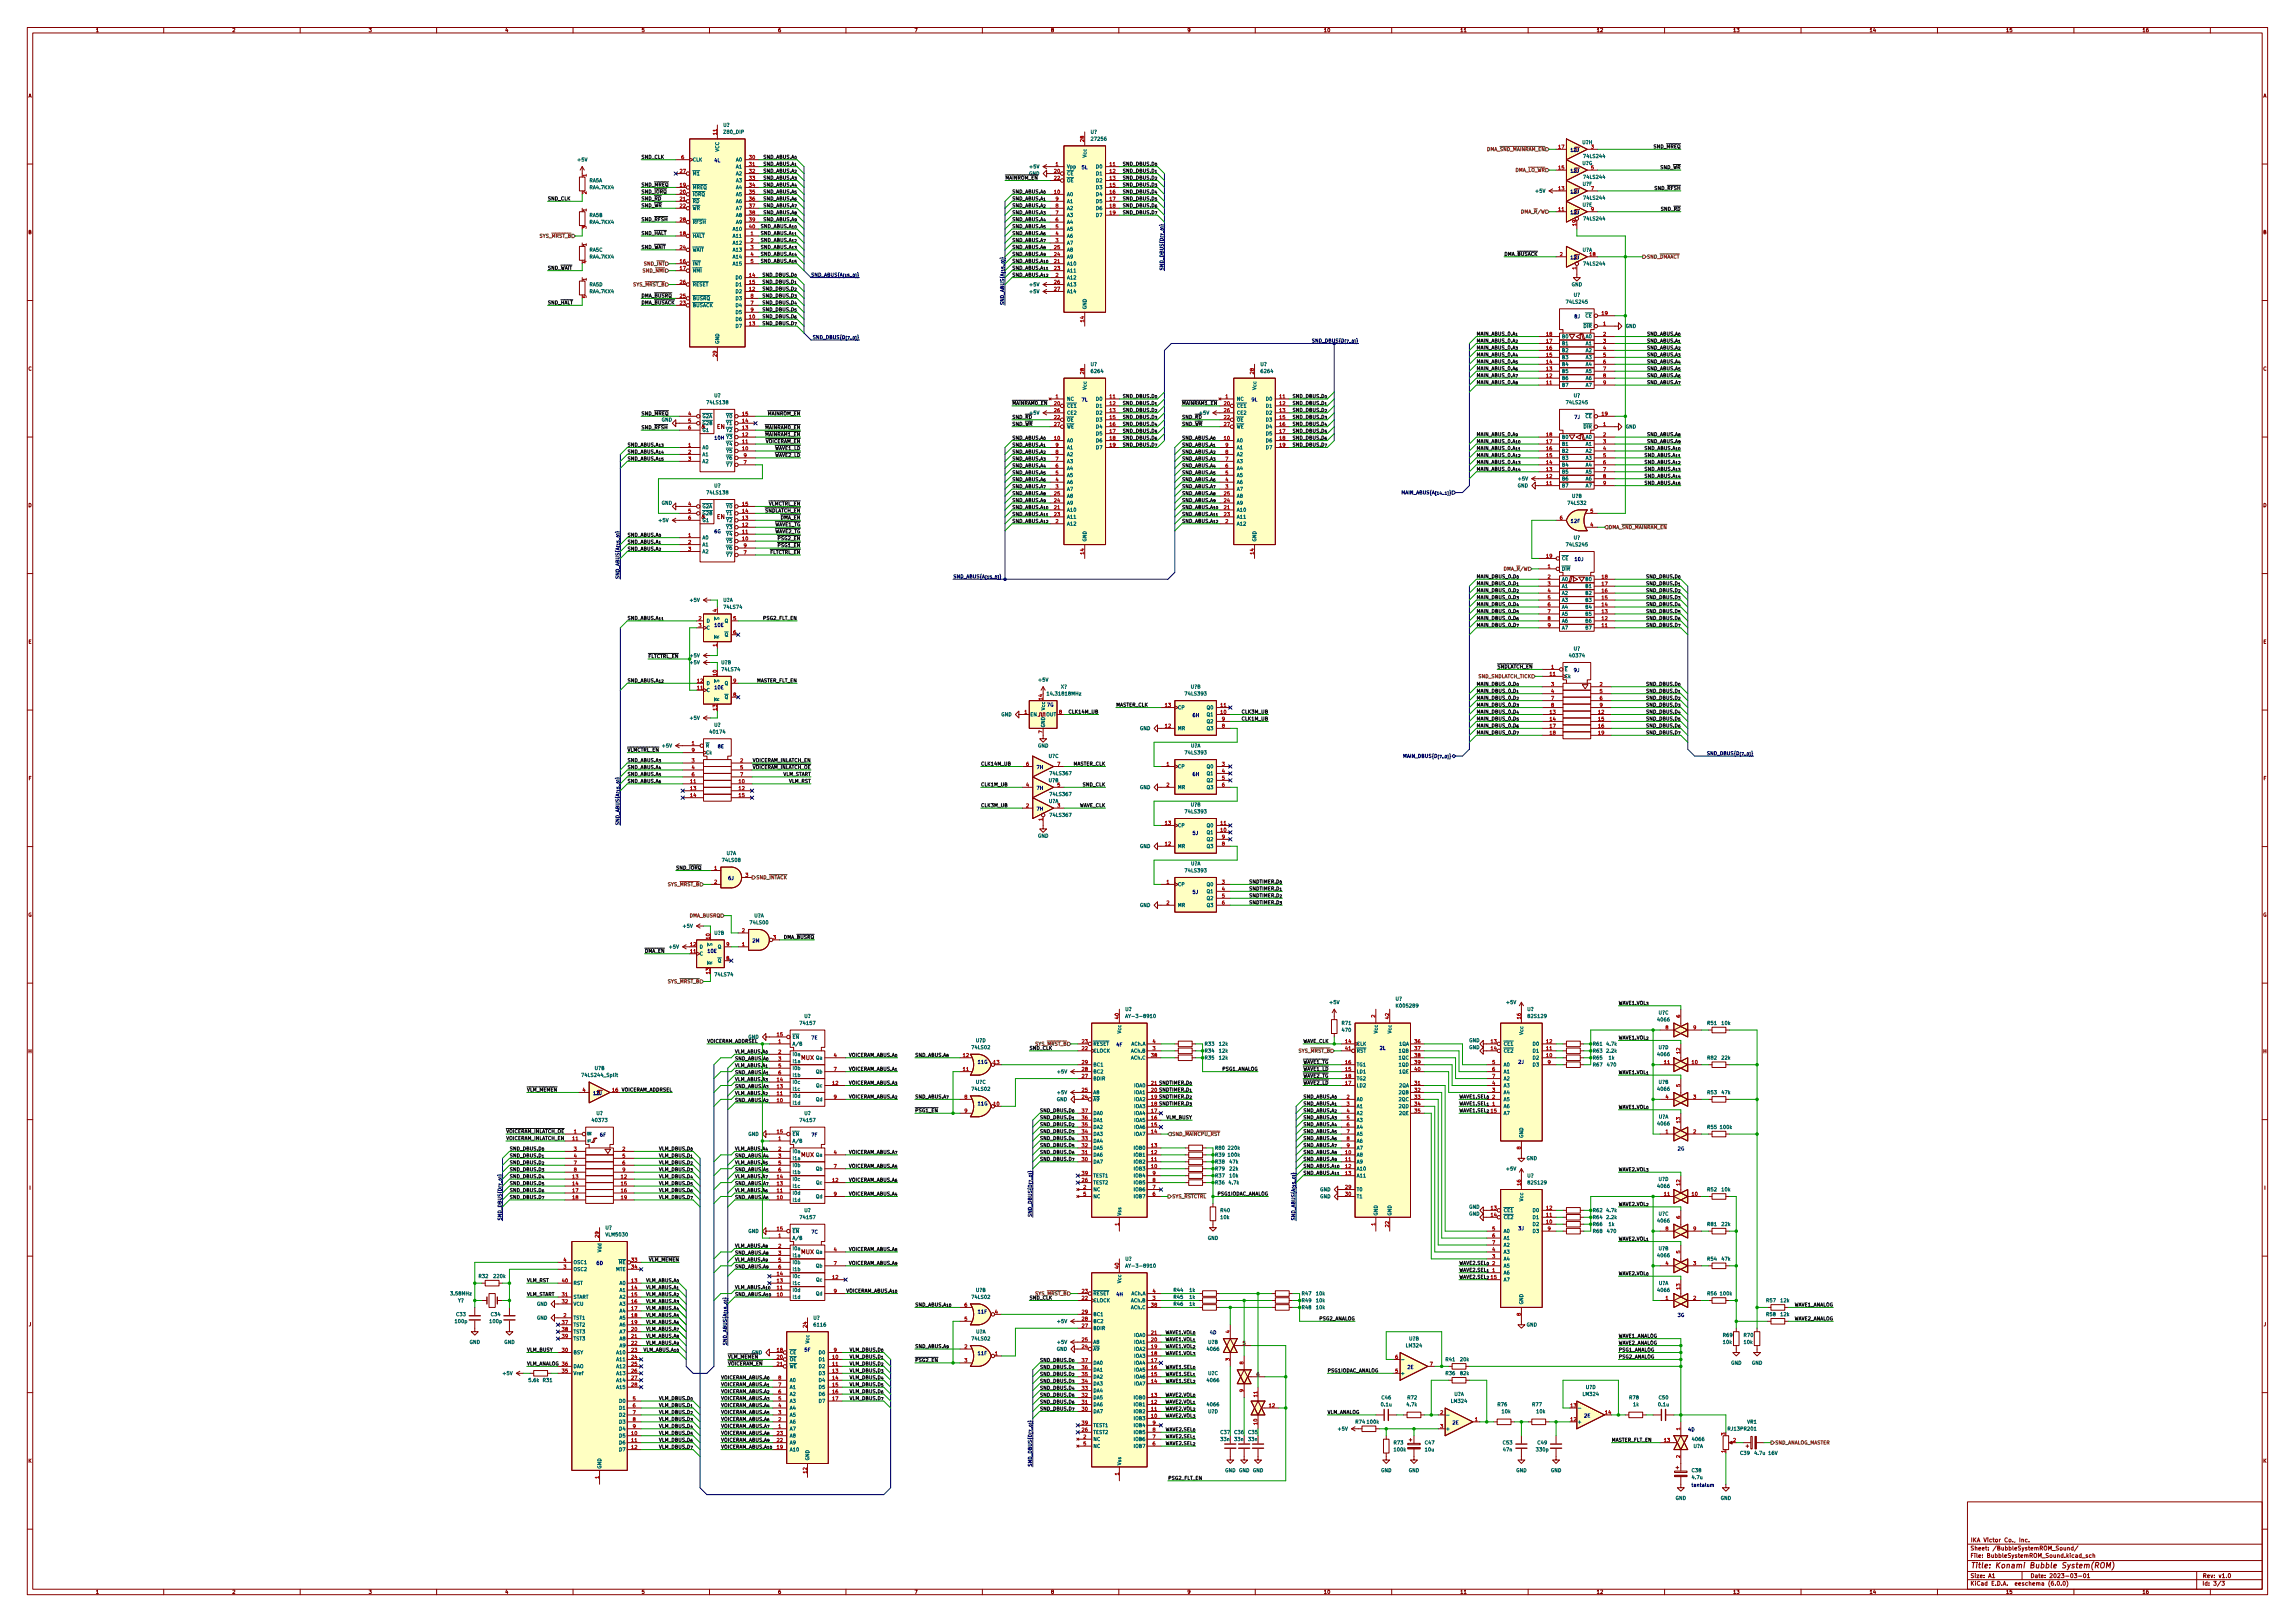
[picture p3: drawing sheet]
<svg xmlns="http://www.w3.org/2000/svg" width="841mm" height="594mm" viewBox="0 0 841 594" stroke-linecap="round" stroke-linejoin="round" font-family="sans-serif">
<defs><g id="words">
<text font-size="2.8" fill="#840000" x="722" y="574.4">Title: Konami Bubble System(ROM)</text>
<g font-size="2.1" fill="#840000">
<text x="257" y="157">&amp;</text>
<text x="262.7" y="157">EN</text>
<text x="257" y="190.1">&amp;</text>
<text x="262.7" y="190.1">EN</text>
<text x="293.6" y="388.2">MUX</text>
<text x="293.6" y="423.7">MUX</text>
<text x="293.6" y="459.3">MUX</text>
<text x="722" y="567.8">Sheet: /BubbleSystemROM_Sound/</text>
<text x="722" y="564.8">IKA Victor Co., Inc.</text>
<text x="722" y="570.5">File: BubbleSystemROM_Sound.kicad_sch</text>
<text x="722" y="580.7">KiCad E.D.A. eeschema (6.0.0)</text>
<text x="722" y="577.9">Size: A1</text>
<text x="744" y="577.9">Date: 2023-03-01</text>
<text x="807" y="577.9">Rev: v1.0</text>
<text x="807" y="580.7">Id: 3/3</text>
</g>
<g font-size="1.8" fill="#840000">
<text x="35" y="11.7">1</text>
<text x="85" y="11.7">2</text>
<text x="135" y="11.7">3</text>
<text x="185" y="11.7">4</text>
<text x="235" y="11.7">5</text>
<text x="285" y="11.7">6</text>
<text x="335" y="11.7">7</text>
<text x="385" y="11.7">8</text>
<text x="435" y="11.7">9</text>
<text x="485" y="11.7">10</text>
<text x="535" y="11.7">11</text>
<text x="585" y="11.7">12</text>
<text x="635" y="11.7">13</text>
<text x="685" y="11.7">14</text>
<text x="735" y="11.7">15</text>
<text x="785" y="11.7">16</text>
<text x="10.3" y="35.7">A</text>
<text x="829.3" y="35.7">A</text>
<text x="214.9" y="77.4" transform="rotate(-90 214.9 77.4)">1</text>
<text x="10.3" y="85.7">B</text>
<text x="829.3" y="85.7">B</text>
<text x="214.9" y="90.1" transform="rotate(-90 214.9 90.1)">1</text>
<text x="214.9" y="102.8" transform="rotate(-90 214.9 102.8)">1</text>
<text x="10.3" y="135.7">C</text>
<text x="829.3" y="135.7">C</text>
<text x="10.3" y="185.7">D</text>
<text x="829.3" y="185.7">D</text>
<text x="10.4" y="235.7">E</text>
<text x="829.4" y="235.7">E</text>
<text x="10.4" y="285.7">F</text>
<text x="829.4" y="285.7">F</text>
<text x="10.3" y="335.7">G</text>
<text x="829.3" y="335.7">G</text>
<text x="10.3" y="385.7">H</text>
<text x="829.3" y="385.7">H</text>
<text x="10.7" y="435.7">I</text>
<text x="829.7" y="435.7">I</text>
<text x="10.5" y="485.7">J</text>
<text x="829.5" y="485.7">J</text>
<text x="10.3" y="535.7">K</text>
<text x="829.3" y="535.7">K</text>
<text x="35" y="583.7">1</text>
<text x="85" y="583.7">2</text>
<text x="135" y="583.7">3</text>
<text x="185" y="583.7">4</text>
<text x="235" y="583.7">5</text>
<text x="285" y="583.7">6</text>
<text x="335" y="583.7">7</text>
<text x="385" y="583.7">8</text>
<text x="435" y="583.7">9</text>
<text x="485" y="583.7">10</text>
<text x="535" y="583.7">11</text>
<text x="585" y="583.7">12</text>
<text x="635" y="583.7">13</text>
<text x="685" y="583.7">14</text>
<text x="735" y="583.7">15</text>
<text x="785" y="583.7">16</text>
</g>
<g font-size="1.8" fill="#006464">
<text x="265" y="46.4">U?</text>
<text x="265.4" y="49">Z80_DIP</text>
<text x="399.6" y="49">U?</text>
<text x="400.2" y="51.5">27256</text>
<text x="579.8" y="52.8">U?H</text>
<text x="211.8" y="59.1">+5V</text>
<text x="253.7" y="59.1">CLK</text>
<text x="263.5" y="55.6" transform="rotate(-90 263.5 55.6)">VCC</text>
<text x="269.8" y="59.1">A0</text>
<text x="398.1" y="57.6" transform="rotate(-90 398.1 57.6)">Vcc</text>
<text x="580.6" y="57.9">74LS244</text>
<text x="253.7" y="64.2">~{M1}</text>
<text x="269.8" y="61.7">A1</text>
<text x="269.8" y="64.2">A2</text>
<text x="377.4" y="61.7">+5V</text>
<text x="390.9" y="61.7">Vpp</text>
<text x="390.9" y="64.2">~{CE}</text>
<text x="401.9" y="61.7">D0</text>
<text x="401.9" y="64.2">D1</text>
<text x="579.8" y="60.4">U?G</text>
<text x="580.6" y="65.5">74LS244</text>
<text x="215.9" y="66.7">RA5A</text>
<text x="216.3" y="69.3">RA4.7KX4</text>
<text x="253.7" y="69.3">~{MREQ}</text>
<text x="253.7" y="71.8">~{IORQ}</text>
<text x="269.8" y="66.7">A3</text>
<text x="269.8" y="69.3">A4</text>
<text x="269.8" y="71.8">A5</text>
<text x="390.9" y="71.8">A0</text>
<text x="390.9" y="66.7">~{OE}</text>
<text x="401.9" y="66.7">D2</text>
<text x="401.9" y="69.3">D3</text>
<text x="401.9" y="71.8">D4</text>
<text x="562.8" y="70.6">+5V</text>
<text x="579.9" y="68">U?F</text>
<text x="253.7" y="74.4">~{RD}</text>
<text x="253.7" y="76.9">~{WR}</text>
<text x="269.8" y="74.4">A6</text>
<text x="269.8" y="76.9">A7</text>
<text x="390.9" y="76.9">A2</text>
<text x="390.9" y="74.4">A1</text>
<text x="401.9" y="74.4">D5</text>
<text x="401.9" y="76.9">D6</text>
<text x="579.9" y="75.6">U?E</text>
<text x="580.6" y="73.1">74LS244</text>
<text x="216" y="79.4">RA5B</text>
<text x="216.3" y="82">RA4.7KX4</text>
<text x="253.7" y="82">~{RFSH}</text>
<text x="269.8" y="79.4">A8</text>
<text x="269.8" y="82">A9</text>
<text x="390.9" y="82">A4</text>
<text x="390.9" y="79.4">A3</text>
<text x="401.9" y="79.4">D7</text>
<text x="580.6" y="80.7">74LS244</text>
<text x="253.7" y="87.1">~{HALT}</text>
<text x="268.8" y="87.1">A11</text>
<text x="268.8" y="89.6">A12</text>
<text x="268.8" y="84.5">A10</text>
<text x="390.9" y="89.6">A7</text>
<text x="390.9" y="87.1">A6</text>
<text x="390.9" y="84.5">A5</text>
<text x="216" y="92.1">RA5C</text>
<text x="216.3" y="94.7">RA4.7KX4</text>
<text x="253.7" y="92.1">~{WAIT}</text>
<text x="268.8" y="92.1">A13</text>
<text x="268.8" y="94.7">A14</text>
<text x="390.9" y="94.7">A9</text>
<text x="390.9" y="92.1">A8</text>
<text x="579.8" y="92.1">U?A</text>
<text x="253.7" y="97.2">~{INT}</text>
<text x="268.8" y="97.2">A15</text>
<text x="390.9" y="97.2">A10</text>
<text x="390.9" y="99.8">A11</text>
<text x="580.6" y="97.2">74LS244</text>
<text x="216" y="104.8">RA5D</text>
<text x="216.3" y="107.4">RA4.7KX4</text>
<text x="253.7" y="104.8">~{RESET}</text>
<text x="269.8" y="107.4">D2</text>
<text x="269.8" y="102.3">D0</text>
<text x="269.8" y="104.8">D1</text>
<text x="377.4" y="104.8">+5V</text>
<text x="377.4" y="107.4">+5V</text>
<text x="390.9" y="102.3">A12</text>
<text x="390.9" y="104.8">A13</text>
<text x="390.9" y="107.4">A14</text>
<text x="575.9" y="104.8">GND</text>
<text x="253.7" y="112.5">~{BUSACK}</text>
<text x="253.7" y="109.9">~{BUSRQ}</text>
<text x="269.8" y="112.5">D4</text>
<text x="269.8" y="109.9">D3</text>
<text x="398.1" y="113.4" transform="rotate(-90 398.1 113.4)">GND</text>
<text x="574.3" y="111.2">74LS245</text>
<text x="576.7" y="108.7">U?</text>
<text x="269.8" y="117.5">D6</text>
<text x="269.8" y="115">D5</text>
<text x="269.8" y="120.1">D7</text>
<text x="572.3" y="123.9">B0</text>
<text x="579" y="120.1">~{DIR}</text>
<text x="581.2" y="123.9">A0</text>
<text x="595.7" y="120.1">GND</text>
<text x="263.5" y="126.1" transform="rotate(-90 263.5 126.1)">GND</text>
<text x="572.3" y="131.5">B3</text>
<text x="572.3" y="129">B2</text>
<text x="572.3" y="126.4">B1</text>
<text x="581.2" y="126.4">A1</text>
<text x="581.2" y="129">A2</text>
<text x="581.2" y="131.5">A3</text>
<text x="399.6" y="134.1">U?</text>
<text x="400.1" y="136.6">6264</text>
<text x="461.9" y="134.1">U?</text>
<text x="462.3" y="136.6">6264</text>
<text x="572.3" y="136.6">B5</text>
<text x="572.3" y="134.1">B4</text>
<text x="581.2" y="134.1">A4</text>
<text x="581.2" y="136.6">A5</text>
<text x="398.1" y="142.7" transform="rotate(-90 398.1 142.7)">Vcc</text>
<text x="460.4" y="142.7" transform="rotate(-90 460.4 142.7)">Vcc</text>
<text x="572.3" y="141.7">B7</text>
<text x="572.3" y="139.1">B6</text>
<text x="581.2" y="139.1">A6</text>
<text x="581.2" y="141.7">A7</text>
<text x="259.3" y="148">74LS138</text>
<text x="261.7" y="145.5">U?</text>
<text x="390.9" y="146.8">NC</text>
<text x="390.9" y="149.3">~{CE1}</text>
<text x="401.9" y="146.8">D0</text>
<text x="401.9" y="149.3">D1</text>
<text x="453.1" y="146.8">NC</text>
<text x="453.1" y="149.3">~{CE1}</text>
<text x="464.1" y="146.8">D0</text>
<text x="464.1" y="149.3">D1</text>
<text x="574.3" y="148">74LS245</text>
<text x="576.7" y="145.5">U?</text>
<text x="242.4" y="154.4">GND</text>
<text x="257.3" y="153.1">~{G2A}</text>
<text x="264.9" y="155.6">~{Y1}</text>
<text x="264.9" y="153.1">~{Y0}</text>
<text x="390.9" y="154.4">~{OE}</text>
<text x="390.9" y="151.8">CE2</text>
<text x="401.9" y="151.8">D2</text>
<text x="401.9" y="154.4">D3</text>
<text x="453.1" y="154.4">~{OE}</text>
<text x="453.1" y="151.8">CE2</text>
<text x="464.1" y="151.8">D2</text>
<text x="464.1" y="154.4">D3</text>
<text x="257.3" y="158.2">G1</text>
<text x="264.9" y="158.2">~{Y2}</text>
<text x="390.9" y="162">A0</text>
<text x="390.9" y="156.9">~{WE}</text>
<text x="401.9" y="156.9">D4</text>
<text x="401.9" y="159.5">D5</text>
<text x="401.9" y="162">D6</text>
<text x="453.1" y="162">A0</text>
<text x="453.1" y="156.9">~{WE}</text>
<text x="464.1" y="156.9">D4</text>
<text x="464.1" y="159.5">D5</text>
<text x="464.1" y="162">D6</text>
<text x="572.3" y="160.7">B0</text>
<text x="579" y="156.9">~{DIR}</text>
<text x="581.2" y="160.7">A0</text>
<text x="595.7" y="156.9">GND</text>
<text x="257.3" y="164.5">A0</text>
<text x="257.3" y="167.1">A1</text>
<text x="264.9" y="165.8">~{Y5}</text>
<text x="264.9" y="163.3">~{Y4}</text>
<text x="390.9" y="167.1">A2</text>
<text x="390.9" y="164.5">A1</text>
<text x="401.9" y="164.5">D7</text>
<text x="453.1" y="167.1">A2</text>
<text x="453.1" y="164.5">A1</text>
<text x="464.1" y="164.5">D7</text>
<text x="572.3" y="165.8">B2</text>
<text x="572.3" y="163.3">B1</text>
<text x="581.2" y="163.3">A1</text>
<text x="581.2" y="165.8">A2</text>
<text x="257.3" y="169.6">A2</text>
<text x="264.9" y="170.9">~{Y7}</text>
<text x="264.9" y="168.3">~{Y6}</text>
<text x="390.9" y="172.2">A4</text>
<text x="390.9" y="169.6">A3</text>
<text x="453.1" y="172.2">A4</text>
<text x="453.1" y="169.6">A3</text>
<text x="572.3" y="173.4">B5</text>
<text x="572.3" y="170.9">B4</text>
<text x="572.3" y="168.3">B3</text>
<text x="581.2" y="168.3">A3</text>
<text x="581.2" y="170.9">A4</text>
<text x="581.2" y="173.4">A5</text>
<text x="261.7" y="178.5">U?</text>
<text x="390.9" y="179.8">A7</text>
<text x="390.9" y="177.2">A6</text>
<text x="390.9" y="174.7">A5</text>
<text x="453.1" y="179.8">A7</text>
<text x="453.1" y="177.2">A6</text>
<text x="453.1" y="174.7">A5</text>
<text x="556.1" y="178.5">GND</text>
<text x="556.5" y="176">+5V</text>
<text x="572.3" y="178.5">B7</text>
<text x="572.3" y="176">B6</text>
<text x="581.2" y="176">A6</text>
<text x="581.2" y="178.5">A7</text>
<text x="242.4" y="184.9">GND</text>
<text x="259.3" y="181">74LS138</text>
<text x="390.9" y="184.9">A9</text>
<text x="390.9" y="182.3">A8</text>
<text x="453.1" y="184.9">A9</text>
<text x="453.1" y="182.3">A8</text>
<text x="574.8" y="184.9">74LS32</text>
<text x="576" y="182.3">U?B</text>
<text x="241.5" y="191.2">+5V</text>
<text x="257.3" y="186.1">~{G2A}</text>
<text x="257.3" y="191.2">G1</text>
<text x="264.9" y="191.2">~{Y2}</text>
<text x="264.9" y="188.7">~{Y1}</text>
<text x="264.9" y="186.1">~{Y0}</text>
<text x="390.9" y="187.4">A10</text>
<text x="390.9" y="189.9">A11</text>
<text x="453.1" y="187.4">A10</text>
<text x="453.1" y="189.9">A11</text>
<text x="257.3" y="197.6">A0</text>
<text x="264.9" y="196.3">~{Y4}</text>
<text x="264.9" y="193.7">~{Y3}</text>
<text x="390.9" y="192.5">A12</text>
<text x="453.1" y="192.5">A12</text>
<text x="576.7" y="197.6">U?</text>
<text x="257.3" y="200.1">A1</text>
<text x="257.3" y="202.6">A2</text>
<text x="264.9" y="198.8">~{Y5}</text>
<text x="264.9" y="203.9">~{Y7}</text>
<text x="264.9" y="201.4">~{Y6}</text>
<text x="398.1" y="198.4" transform="rotate(-90 398.1 198.4)">GND</text>
<text x="460.4" y="198.4" transform="rotate(-90 460.4 198.4)">GND</text>
<text x="574.3" y="200.1">74LS245</text>
<text x="572.3" y="209">~{DIR}</text>
<text x="572.3" y="212.8">A0</text>
<text x="572.3" y="215.3">A1</text>
<text x="581.2" y="215.3">B1</text>
<text x="581.2" y="212.8">B0</text>
<text x="252.9" y="220.4">+5V</text>
<text x="264.9" y="220.4">U?A</text>
<text x="572.3" y="217.9">A2</text>
<text x="572.3" y="220.4">A3</text>
<text x="581.2" y="220.4">B3</text>
<text x="581.2" y="217.9">B2</text>
<text x="265.4" y="223">74LS74</text>
<text x="572.3" y="223">A4</text>
<text x="572.3" y="225.5">A5</text>
<text x="581.2" y="225.5">B5</text>
<text x="581.2" y="223">B4</text>
<text x="258.8" y="228">D</text>
<text x="258.8" y="230.6">C</text>
<text x="264.2" y="233.1">~{Q}</text>
<text x="265.6" y="228">Q</text>
<text x="572.3" y="228">A6</text>
<text x="572.3" y="230.6">A7</text>
<text x="581.2" y="230.6">B7</text>
<text x="581.2" y="228">B6</text>
<text x="263.5" y="234" transform="rotate(-90 263.5 234)">~{R}</text>
<text x="576.7" y="238.2">U?</text>
<text x="252.9" y="240.7">+5V</text>
<text x="252.9" y="243.3">+5V</text>
<text x="264.3" y="243.3">U?B</text>
<text x="264.7" y="245.8">74LS74</text>
<text x="575.4" y="240.7">40374</text>
<text x="258.8" y="250.9">D</text>
<text x="265.6" y="250.9">Q</text>
<text x="380.7" y="249.6">+5V</text>
<text x="573.3" y="248.4">Ck</text>
<text x="258.8" y="253.4">C</text>
<text x="263.5" y="256.9" transform="rotate(-90 263.5 256.9)">~{R}</text>
<text x="264.2" y="256">~{Q}</text>
<text x="384.4" y="254.7">14.31818MHz</text>
<text x="388.8" y="252.2">X?</text>
<text x="434.6" y="254.7">74LS393</text>
<text x="436.3" y="252.2">U?B</text>
<text x="252.9" y="263.6">+5V</text>
<text x="366.9" y="262.3">GND</text>
<text x="377.4" y="262.3">EN</text>
<text x="382.9" y="260" transform="rotate(-90 382.9 260)">Vcc</text>
<text x="383.4" y="262.3">OUT</text>
<text x="431.5" y="259.8">CP</text>
<text x="442.4" y="262.3">Q1</text>
<text x="442.4" y="259.8">Q0</text>
<text x="260.4" y="268.7">40174</text>
<text x="261.7" y="266.1">U?</text>
<text x="382.9" y="266.5" transform="rotate(-90 382.9 266.5)">GND</text>
<text x="417.7" y="267.4">GND</text>
<text x="431.5" y="267.4">MR</text>
<text x="442.4" y="267.4">Q3</text>
<text x="442.4" y="264.9">Q2</text>
<text x="242.8" y="273.8">+5V</text>
<text x="380.3" y="273.8">GND</text>
<text x="436.3" y="273.8">U?A</text>
<text x="258.6" y="276.3">Ck</text>
<text x="384.3" y="277.6">U?C</text>
<text x="431.5" y="281.4">CP</text>
<text x="434.6" y="276.3">74LS393</text>
<text x="442.4" y="281.4">Q0</text>
<text x="384.3" y="286.5">U?B</text>
<text x="385" y="283.9">74LS367</text>
<text x="442.4" y="283.9">Q1</text>
<text x="442.4" y="286.5">Q2</text>
<text x="385" y="291.5">74LS367</text>
<text x="417.7" y="289">GND</text>
<text x="431.5" y="289">MR</text>
<text x="442.4" y="289">Q3</text>
<text x="384.3" y="294.1">U?A</text>
<text x="385" y="299.2">74LS367</text>
<text x="434.6" y="297.9">74LS393</text>
<text x="436.3" y="295.3">U?B</text>
<text x="431.5" y="303">CP</text>
<text x="442.4" y="305.5">Q1</text>
<text x="442.4" y="303">Q0</text>
<text x="380.3" y="306.8">GND</text>
<text x="417.7" y="310.6">GND</text>
<text x="431.5" y="310.6">MR</text>
<text x="442.4" y="310.6">Q3</text>
<text x="442.4" y="308">Q2</text>
<text x="264.9" y="315.7">74LS08</text>
<text x="266.2" y="313.1">U?A</text>
<text x="436.3" y="316.9">U?A</text>
<text x="434.6" y="319.5">74LS393</text>
<text x="431.5" y="324.6">CP</text>
<text x="442.4" y="324.6">Q0</text>
<text x="442.4" y="327.1">Q1</text>
<text x="442.4" y="329.6">Q2</text>
<text x="276.3" y="336">U?A</text>
<text x="417.7" y="332.2">GND</text>
<text x="431.5" y="332.2">MR</text>
<text x="442.4" y="332.2">Q3</text>
<text x="250.4" y="339.8">+5V</text>
<text x="275" y="338.5">74LS00</text>
<text x="245.3" y="347.4">+5V</text>
<text x="256.3" y="347.4">D</text>
<text x="261.7" y="342.3">U?B</text>
<text x="263" y="347.4">Q</text>
<text x="256.3" y="350">C</text>
<text x="261" y="353.4" transform="rotate(-90 261 353.4)">~{R}</text>
<text x="261.7" y="352.5">~{Q}</text>
<text x="262.1" y="357.6">74LS74</text>
<text x="412.3" y="370.3">U?</text>
<text x="487.4" y="367.7">+5V</text>
<text x="511.4" y="366.5">U?</text>
<text x="512" y="369">K005289</text>
<text x="552.1" y="367.7">+5V</text>
<text x="559.7" y="370.3">U?</text>
<text x="607.8" y="371.5">U?C</text>
<text x="293.5" y="375.4">74157</text>
<text x="294.7" y="372.8">U?</text>
<text x="413.7" y="372.8">AY-3-8910</text>
<text x="491.8" y="375.4">R71</text>
<text x="491.9" y="377.9">470</text>
<text x="560.2" y="372.8">82S129</text>
<text x="607.6" y="374.1">4066</text>
<text x="625.8" y="375.4">R51</text>
<text x="631" y="375.4">10k</text>
<text x="274.1" y="380.4">GND</text>
<text x="290.3" y="383">A/B</text>
<text x="290.3" y="380.4">~{EN}</text>
<text x="357.6" y="381.7">U?D</text>
<text x="410.8" y="378.4" transform="rotate(-90 410.8 378.4)">Vcc</text>
<text x="414.5" y="383">ACh.A</text>
<text x="441.6" y="383">R33</text>
<text x="446.8" y="383">12k</text>
<text x="497.1" y="383">CLK</text>
<text x="504.8" y="378.4" transform="rotate(-90 504.8 378.4)">Vcc</text>
<text x="509.9" y="378.4" transform="rotate(-90 509.9 378.4)">Vcc</text>
<text x="512.7" y="383">1QA</text>
<text x="538.3" y="381.7">GND</text>
<text x="550.9" y="383">~{CE1}</text>
<text x="558.2" y="378.9" transform="rotate(-90 558.2 378.9)">Vcc</text>
<text x="561.9" y="383">D0</text>
<text x="583.8" y="383">R61</text>
<text x="588.8" y="383">4.7k</text>
<text x="290.3" y="386.8">I0a</text>
<text x="290.3" y="389.3">I1a</text>
<text x="299.1" y="388.1">Qa</text>
<text x="356.3" y="384.2">74LS02</text>
<text x="400.6" y="385.5">CLOCK</text>
<text x="414.5" y="385.5">ACh.B</text>
<text x="414.5" y="388.1">ACh.C</text>
<text x="441.6" y="385.5">R34</text>
<text x="441.6" y="388.1">R35</text>
<text x="446.8" y="385.5">12k</text>
<text x="446.8" y="388.1">12k</text>
<text x="497.1" y="385.5">~{RST}</text>
<text x="512.7" y="385.5">1QB</text>
<text x="512.7" y="388.1">1QC</text>
<text x="538.3" y="384.2">GND</text>
<text x="550.9" y="385.5">~{CE2}</text>
<text x="561.9" y="388.1">D2</text>
<text x="561.9" y="385.5">D1</text>
<text x="583.8" y="385.5">R63</text>
<text x="583.8" y="388.1">R65</text>
<text x="588.8" y="385.5">2.2k</text>
<text x="589.6" y="388.1">1k</text>
<text x="607.6" y="386.8">4066</text>
<text x="607.8" y="384.2">U?D</text>
<text x="625.8" y="388.1">R82</text>
<text x="631" y="388.1">22k</text>
<text x="213.7" y="394.4">74LS244_Split</text>
<text x="217.9" y="391.9">U?B</text>
<text x="290.3" y="391.9">I0b</text>
<text x="290.3" y="394.4">I1b</text>
<text x="299" y="393.1">Qb</text>
<text x="387.5" y="393.1">+5V</text>
<text x="400.6" y="395.7">BDIR</text>
<text x="400.6" y="393.1">BC2</text>
<text x="400.6" y="390.6">BC1</text>
<text x="497.1" y="393.1">LD1</text>
<text x="497.1" y="390.6">TG1</text>
<text x="497.1" y="395.7">TG2</text>
<text x="512.7" y="390.6">1QD</text>
<text x="512.8" y="393.1">1QE</text>
<text x="550.9" y="390.6">A0</text>
<text x="550.9" y="393.1">A1</text>
<text x="550.9" y="395.7">A2</text>
<text x="561.9" y="390.6">D3</text>
<text x="583.8" y="390.6">R67</text>
<text x="589.1" y="390.6">470</text>
<text x="290.3" y="399.5">I1c</text>
<text x="290.3" y="396.9">I0c</text>
<text x="299.1" y="398.2">Qc</text>
<text x="356.3" y="399.5">74LS02</text>
<text x="357.6" y="396.9">U?C</text>
<text x="387.5" y="400.8">+5V</text>
<text x="400.6" y="400.8">A8</text>
<text x="415.7" y="400.8">IOA1</text>
<text x="415.7" y="398.2">IOA0</text>
<text x="497.1" y="398.2">LD2</text>
<text x="512.7" y="398.2">2QA</text>
<text x="512.7" y="400.8">2QB</text>
<text x="550.9" y="400.8">A4</text>
<text x="550.9" y="398.2">A3</text>
<text x="607.6" y="399.5">4066</text>
<text x="607.8" y="396.9">U?B</text>
<text x="625.8" y="400.8">R53</text>
<text x="631" y="400.8">47k</text>
<text x="290.3" y="404.6">I1d</text>
<text x="290.3" y="402">I0d</text>
<text x="299" y="403.3">Qd</text>
<text x="387.2" y="403.3">GND</text>
<text x="400.6" y="403.3">~{A9}</text>
<text x="415.7" y="405.8">IOA3</text>
<text x="415.7" y="403.3">IOA2</text>
<text x="497.1" y="403.3">A0</text>
<text x="497.1" y="405.8">A1</text>
<text x="512.7" y="403.3">2QC</text>
<text x="512.7" y="405.8">2QD</text>
<text x="550.9" y="405.8">A6</text>
<text x="550.9" y="403.3">A5</text>
<text x="217.3" y="410.9">40373</text>
<text x="218.5" y="408.4">U?</text>
<text x="293.5" y="410.9">74157</text>
<text x="294.7" y="408.4">U?</text>
<text x="400.6" y="413.5">DA2</text>
<text x="400.6" y="410.9">DA1</text>
<text x="400.6" y="408.4">DA0</text>
<text x="415.7" y="413.5">IOA6</text>
<text x="415.7" y="410.9">IOA5</text>
<text x="415.7" y="408.4">IOA4</text>
<text x="497.1" y="408.4">A2</text>
<text x="497.1" y="410.9">A3</text>
<text x="497.1" y="413.5">A4</text>
<text x="512.8" y="408.4">2QE</text>
<text x="550.9" y="408.4">A7</text>
<text x="607.6" y="412.2">4066</text>
<text x="607.8" y="409.6">U?A</text>
<text x="625.8" y="413.5">R55</text>
<text x="630.5" y="413.5">100k</text>
<text x="274.1" y="416">GND</text>
<text x="290.3" y="418.5">A/B</text>
<text x="290.3" y="416">~{EN}</text>
<text x="400.6" y="418.5">DA4</text>
<text x="400.6" y="416">DA3</text>
<text x="415.7" y="416">IOA7</text>
<text x="497.1" y="416">A5</text>
<text x="497.1" y="418.5">A6</text>
<text x="558.2" y="416.9" transform="rotate(-90 558.2 416.9)">GND</text>
<text x="290.3" y="422.3">I0a</text>
<text x="290.3" y="424.9">I1a</text>
<text x="299.1" y="423.6">Qa</text>
<text x="400.6" y="423.6">DA6</text>
<text x="400.6" y="421.1">DA5</text>
<text x="415.7" y="423.6">IOB1</text>
<text x="415.7" y="421.1">IOB0</text>
<text x="445.4" y="421.1">R80</text>
<text x="445.4" y="423.6">R39</text>
<text x="450.2" y="421.1">220k</text>
<text x="450.2" y="423.6">100k</text>
<text x="497.1" y="423.6">A8</text>
<text x="497.1" y="421.1">A7</text>
<text x="559.4" y="424.9">GND</text>
<text x="290.3" y="427.4">I0b</text>
<text x="290.3" y="430">I1b</text>
<text x="299" y="428.7">Qb</text>
<text x="400.6" y="426.2">DA7</text>
<text x="400.6" y="431.2">TEST1</text>
<text x="415.7" y="428.7">IOB3</text>
<text x="415.7" y="426.2">IOB2</text>
<text x="415.7" y="431.2">IOB4</text>
<text x="445.4" y="431.2">R37</text>
<text x="445.4" y="426.2">R38</text>
<text x="445.4" y="428.7">R79</text>
<text x="450.6" y="431.2">10k</text>
<text x="450.6" y="426.2">47k</text>
<text x="450.6" y="428.7">22k</text>
<text x="497.1" y="426.2">A9</text>
<text x="497.1" y="428.7">A10</text>
<text x="497.1" y="431.2">A11</text>
<text x="552.1" y="428.7">+5V</text>
<text x="559.7" y="431.2">U?</text>
<text x="290.3" y="437.6">I0d</text>
<text x="290.3" y="435">I1c</text>
<text x="290.3" y="432.5">I0c</text>
<text x="299.1" y="433.8">Qc</text>
<text x="400.6" y="436.3">NC</text>
<text x="400.6" y="433.8">TEST2</text>
<text x="415.7" y="436.3">IOB6</text>
<text x="415.7" y="433.8">IOB5</text>
<text x="445.4" y="433.8">R36</text>
<text x="450.4" y="433.8">4.7k</text>
<text x="483.7" y="436.3">GND</text>
<text x="497.1" y="436.3">T0</text>
<text x="560.2" y="433.8">82S129</text>
<text x="607.6" y="435">4066</text>
<text x="607.8" y="432.5">U?D</text>
<text x="625.8" y="436.3">R52</text>
<text x="631" y="436.3">10k</text>
<text x="290.3" y="440.1">I1d</text>
<text x="294.7" y="443.9">U?</text>
<text x="299" y="438.9">Qd</text>
<text x="400.6" y="438.9">NC</text>
<text x="415.7" y="438.9">IOB7</text>
<text x="447.3" y="443.9">R40</text>
<text x="483.7" y="438.9">GND</text>
<text x="497.1" y="438.9">T1</text>
<text x="538.3" y="442.7">GND</text>
<text x="550.9" y="443.9">~{CE1}</text>
<text x="558.2" y="439.8" transform="rotate(-90 558.2 439.8)">Vcc</text>
<text x="561.9" y="443.9">D0</text>
<text x="583.8" y="443.9">R62</text>
<text x="588.8" y="443.9">4.7k</text>
<text x="293.5" y="446.5">74157</text>
<text x="410.8" y="445.3" transform="rotate(-90 410.8 445.3)">Vss</text>
<text x="447.4" y="446.5">10k</text>
<text x="504.8" y="445.3" transform="rotate(-90 504.8 445.3)">GND</text>
<text x="509.9" y="445.3" transform="rotate(-90 509.9 445.3)">GND</text>
<text x="538.3" y="445.2">GND</text>
<text x="550.9" y="446.5">~{CE2}</text>
<text x="561.9" y="449">D2</text>
<text x="561.9" y="446.5">D1</text>
<text x="583.8" y="449">R66</text>
<text x="583.8" y="446.5">R64</text>
<text x="588.8" y="446.5">2.2k</text>
<text x="589.6" y="449">1k</text>
<text x="607.6" y="447.7">4066</text>
<text x="607.8" y="445.2">U?C</text>
<text x="625.8" y="449">R81</text>
<text x="631" y="449">22k</text>
<text x="221.8" y="450.3">U?</text>
<text x="222.2" y="452.8">VLM5030</text>
<text x="274.1" y="451.6">GND</text>
<text x="290.3" y="454.1">A/B</text>
<text x="290.3" y="451.6">~{EN}</text>
<text x="442.5" y="454.1">GND</text>
<text x="550.9" y="451.6">A0</text>
<text x="550.9" y="454.1">A1</text>
<text x="561.9" y="451.6">D3</text>
<text x="583.8" y="451.6">R68</text>
<text x="589.1" y="451.6">470</text>
<text x="220.3" y="458.6" transform="rotate(-90 220.3 458.6)">Vdd</text>
<text x="290.3" y="457.9">I0a</text>
<text x="290.3" y="460.4">I1a</text>
<text x="299.1" y="459.2">Qa</text>
<text x="412.3" y="461.7">U?</text>
<text x="550.9" y="461.7">A4</text>
<text x="550.9" y="459.2">A3</text>
<text x="550.9" y="456.6">A2</text>
<text x="607.6" y="460.4">4066</text>
<text x="607.8" y="457.9">U?B</text>
<text x="625.8" y="461.7">R54</text>
<text x="631" y="461.7">47k</text>
<text x="210.1" y="465.5">OSC2</text>
<text x="210.1" y="463">OSC1</text>
<text x="225.3" y="463">~{ME}</text>
<text x="225.6" y="465.5">MTE</text>
<text x="290.3" y="463">I0b</text>
<text x="290.3" y="465.5">I1b</text>
<text x="299" y="464.3">Qb</text>
<text x="413.7" y="464.3">AY-3-8910</text>
<text x="550.9" y="466.8">A6</text>
<text x="550.9" y="464.3">A5</text>
<text x="175.5" y="468.1">R32</text>
<text x="181" y="468.1">220k</text>
<text x="210.1" y="470.6">RST</text>
<text x="227.1" y="470.6">A0</text>
<text x="227.1" y="473.1">A1</text>
<text x="290.3" y="473.1">I0d</text>
<text x="290.3" y="470.6">I1c</text>
<text x="290.3" y="468.1">I0c</text>
<text x="299.1" y="469.3">Qc</text>
<text x="357.6" y="473.1">U?B</text>
<text x="410.8" y="469.8" transform="rotate(-90 410.8 469.8)">Vcc</text>
<text x="430.2" y="473.1">R44</text>
<text x="435.9" y="473.1">1k</text>
<text x="550.9" y="469.3">A7</text>
<text x="607.6" y="473.1">4066</text>
<text x="607.8" y="470.6">U?A</text>
<text x="165.4" y="474.4">3.58MHz</text>
<text x="167.8" y="477">Y?</text>
<text x="196.7" y="478.2">GND</text>
<text x="210.1" y="475.7">START</text>
<text x="210.1" y="478.2">VCU</text>
<text x="227.1" y="475.7">A2</text>
<text x="227.1" y="478.2">A3</text>
<text x="290.3" y="475.7">I1d</text>
<text x="299" y="474.4">Qd</text>
<text x="356.3" y="475.7">74LS02</text>
<text x="400.6" y="477">CLOCK</text>
<text x="414.5" y="477">ACh.B</text>
<text x="414.5" y="479.5">ACh.C</text>
<text x="414.5" y="474.4">ACh.A</text>
<text x="430.2" y="478.2">R46</text>
<text x="430.2" y="475.7">R45</text>
<text x="435.9" y="478.2">1k</text>
<text x="435.9" y="475.7">1k</text>
<text x="477.2" y="477">R49</text>
<text x="477.2" y="479.5">R48</text>
<text x="477.2" y="474.4">R47</text>
<text x="482.4" y="477">10k</text>
<text x="482.4" y="479.5">10k</text>
<text x="482.4" y="474.4">10k</text>
<text x="558.2" y="477.8" transform="rotate(-90 558.2 477.8)">GND</text>
<text x="625.8" y="474.4">R56</text>
<text x="630.5" y="474.4">100k</text>
<text x="647.3" y="477">R57</text>
<text x="652.6" y="477">12k</text>
<text x="166.9" y="484.6">100p</text>
<text x="167.3" y="482">C33</text>
<text x="179.6" y="484.6">100p</text>
<text x="180" y="482">C34</text>
<text x="196.7" y="483.3">GND</text>
<text x="210.1" y="483.3">TST1</text>
<text x="210.1" y="485.8">TST2</text>
<text x="227.1" y="480.8">A4</text>
<text x="227.1" y="483.3">A5</text>
<text x="227.1" y="485.8">A6</text>
<text x="298" y="483.3">U?</text>
<text x="298.5" y="485.8">6116</text>
<text x="387.5" y="484.6">+5V</text>
<text x="400.6" y="484.6">BC2</text>
<text x="400.6" y="482">BC1</text>
<text x="559.4" y="485.8">GND</text>
<text x="647.3" y="482">R58</text>
<text x="652.6" y="482">12k</text>
<text x="210.1" y="488.4">TST3</text>
<text x="210.1" y="490.9">TST3</text>
<text x="227.1" y="488.4">A7</text>
<text x="227.1" y="490.9">A8</text>
<text x="296.5" y="491.9" transform="rotate(-90 296.5 491.9)">Vcc</text>
<text x="356.3" y="490.9">74LS02</text>
<text x="357.6" y="488.4">U?A</text>
<text x="400.6" y="487.1">BDIR</text>
<text x="415.7" y="489.7">IOA0</text>
<text x="516.3" y="490.9">U?B</text>
<text x="631.5" y="489.7">R69</text>
<text x="639.1" y="489.7">R70</text>
<text x="172" y="492.2">GND</text>
<text x="184.7" y="492.2">GND</text>
<text x="210.1" y="496">BSY</text>
<text x="226.1" y="496">A10</text>
<text x="227.1" y="493.5">A9</text>
<text x="289.3" y="496">~{CE}</text>
<text x="300.3" y="496">D0</text>
<text x="387.2" y="494.7">GND</text>
<text x="387.5" y="492.2">+5V</text>
<text x="400.6" y="494.7">~{A9}</text>
<text x="400.6" y="492.2">A8</text>
<text x="415.7" y="497.3">IOA3</text>
<text x="415.7" y="494.7">IOA2</text>
<text x="415.7" y="492.2">IOA1</text>
<text x="442.5" y="494.7">4066</text>
<text x="442.7" y="492.2">U?B</text>
<text x="515.4" y="493.5">LM324</text>
<text x="631.5" y="492.2">10k</text>
<text x="639.1" y="492.2">10k</text>
<text x="184.3" y="503.6">+5V</text>
<text x="210.1" y="503.6">Vref</text>
<text x="210.1" y="501.1">DAO</text>
<text x="226.1" y="498.5">A11</text>
<text x="226.1" y="501.1">A12</text>
<text x="226.1" y="503.6">A13</text>
<text x="289.3" y="498.5">~{OE}</text>
<text x="289.3" y="501.1">~{WE}</text>
<text x="300.3" y="498.5">D1</text>
<text x="300.3" y="501.1">D2</text>
<text x="300.3" y="503.6">D3</text>
<text x="400.6" y="502.4">DA1</text>
<text x="400.6" y="499.8">DA0</text>
<text x="415.7" y="502.4">IOA5</text>
<text x="415.7" y="499.8">IOA4</text>
<text x="442.7" y="503.6">U?C</text>
<text x="513.2" y="503.6">+</text>
<text x="529.9" y="503.6">R36</text>
<text x="529.9" y="498.5">R41</text>
<text x="535.2" y="503.6">82k</text>
<text x="535.2" y="498.5">20k</text>
<text x="634.3" y="499.8">GND</text>
<text x="641.9" y="499.8">GND</text>
<text x="193.9" y="506.2">5.6k</text>
<text x="199" y="506.2">R31</text>
<text x="226.1" y="506.2">A14</text>
<text x="226.1" y="508.7">A15</text>
<text x="289.3" y="508.7">A1</text>
<text x="289.3" y="506.2">A0</text>
<text x="300.3" y="506.2">D4</text>
<text x="300.3" y="508.7">D5</text>
<text x="400.6" y="510">DA4</text>
<text x="400.6" y="507.4">DA3</text>
<text x="400.6" y="504.9">DA2</text>
<text x="415.7" y="507.4">IOA7</text>
<text x="415.7" y="504.9">IOA6</text>
<text x="442.5" y="506.2">4066</text>
<text x="581.1" y="508.7">U?D</text>
<text x="227.1" y="513.8">D0</text>
<text x="289.3" y="513.8">A3</text>
<text x="289.3" y="511.2">A2</text>
<text x="300.3" y="511.2">D6</text>
<text x="300.3" y="513.8">D7</text>
<text x="400.6" y="515.1">DA6</text>
<text x="400.6" y="512.5">DA5</text>
<text x="415.7" y="515.1">IOB1</text>
<text x="415.7" y="512.5">IOB0</text>
<text x="442.5" y="515.1">4066</text>
<text x="506.2" y="515.1">0.1u</text>
<text x="506.4" y="512.5">C46</text>
<text x="515.6" y="515.1">4.7k</text>
<text x="515.9" y="512.5">R72</text>
<text x="531.9" y="513.8">LM324</text>
<text x="532.9" y="511.2">U?A</text>
<text x="548.9" y="515.1">R76</text>
<text x="561.6" y="515.1">R77</text>
<text x="580.2" y="511.2">LM324</text>
<text x="597.2" y="512.5">R78</text>
<text x="598.5" y="515.1">1k</text>
<text x="607.8" y="515.1">0.1u</text>
<text x="608" y="512.5">C50</text>
<text x="227.1" y="516.3">D1</text>
<text x="227.1" y="518.9">D2</text>
<text x="227.1" y="521.4">D3</text>
<text x="289.3" y="521.4">A6</text>
<text x="289.3" y="518.9">A5</text>
<text x="289.3" y="516.3">A4</text>
<text x="400.6" y="517.6">DA7</text>
<text x="415.7" y="520.1">IOB3</text>
<text x="415.7" y="517.6">IOB2</text>
<text x="442.7" y="517.6">U?D</text>
<text x="496.8" y="521.4">R74</text>
<text x="501.1" y="521.4">100k</text>
<text x="550.4" y="517.6">10k</text>
<text x="563.1" y="517.6">10k</text>
<text x="578" y="521.4">+</text>
<text x="640.3" y="521.4">VR1</text>
<text x="227.1" y="526.5">D5</text>
<text x="227.1" y="523.9">D4</text>
<text x="289.3" y="523.9">A7</text>
<text x="289.3" y="526.5">A8</text>
<text x="400.6" y="527.8">NC</text>
<text x="400.6" y="525.2">TEST2</text>
<text x="400.6" y="522.7">TEST1</text>
<text x="415.7" y="527.8">IOB6</text>
<text x="415.7" y="525.2">IOB5</text>
<text x="415.7" y="522.7">IOB4</text>
<text x="447.3" y="525.2">C37</text>
<text x="447.4" y="527.8">33n</text>
<text x="452.4" y="525.2">C36</text>
<text x="452.5" y="527.8">33n</text>
<text x="457.5" y="527.8">33n</text>
<text x="490.4" y="523.9">+5V</text>
<text x="529.7" y="523.9">+</text>
<text x="620.3" y="527.8">4066</text>
<text x="633.6" y="523.9">RJ13PR201</text>
<text x="227.1" y="529">D6</text>
<text x="227.1" y="531.6">D7</text>
<text x="289.3" y="531.6">A10</text>
<text x="289.3" y="529">A9</text>
<text x="400.6" y="530.3">NC</text>
<text x="415.7" y="530.3">IOB7</text>
<text x="510.8" y="529">R73</text>
<text x="511" y="531.6">100k</text>
<text x="522.3" y="529">C47</text>
<text x="522.3" y="531.6">10u</text>
<text x="550.8" y="529">C53</text>
<text x="550.9" y="531.6">47n</text>
<text x="563.1" y="531.6">330p</text>
<text x="563.5" y="529">C49</text>
<text x="620.5" y="530.3">U?A</text>
<text x="637.8" y="532.8">C39</text>
<text x="643.5" y="532.8">4.7u 16V</text>
<text x="220.3" y="538" transform="rotate(-90 220.3 538)">GND</text>
<text x="296.5" y="535" transform="rotate(-90 296.5 535)">GND</text>
<text x="410.8" y="536.8" transform="rotate(-90 410.8 536.8)">Vss</text>
<text x="448.9" y="539.2">GND GND GND</text>
<text x="506" y="539.2">GND</text>
<text x="516.2" y="539.2">GND</text>
<text x="555.6" y="539.2">GND</text>
<text x="568.3" y="539.2">GND</text>
<text x="620.1" y="539.2">C38</text>
<text x="620.2" y="541.7">4.7u</text>
<text x="614" y="549.3">GND</text>
<text x="630.5" y="549.3">GND</text>
</g>
<g font-size="1.8" fill="#a90000">
<text x="262.6" y="49.3" transform="rotate(-90 262.6 49.3)">11</text>
<text x="397.3" y="51.9" transform="rotate(-90 397.3 51.9)">28</text>
<text x="249.7" y="58.2">6</text>
<text x="571.2" y="54.4">17</text>
<text x="583.1" y="54.4">3</text>
<text x="214.9" y="64.7" transform="rotate(-90 214.9 64.7)">1</text>
<text x="249.2" y="63.3">27</text>
<text x="386.4" y="63.3">20</text>
<text x="386.4" y="65.9">22</text>
<text x="386.9" y="60.8">1</text>
<text x="571.2" y="62">15</text>
<text x="583.1" y="62">5</text>
<text x="214.9" y="71.1" transform="rotate(-90 214.9 71.1)">2</text>
<text x="249.2" y="68.4">19</text>
<text x="249.2" y="70.9">20</text>
<text x="571.2" y="69.7">13</text>
<text x="583.1" y="69.7">7</text>
<text x="249.2" y="73.5">21</text>
<text x="249.2" y="76">22</text>
<text x="386.9" y="76">8</text>
<text x="386.9" y="73.5">9</text>
<text x="571.2" y="77.3">11</text>
<text x="583.1" y="77.3">9</text>
<text x="214.9" y="83.8" transform="rotate(-90 214.9 83.8)">3</text>
<text x="249.2" y="81.1">28</text>
<text x="386.9" y="83.6">5</text>
<text x="386.9" y="81.1">6</text>
<text x="386.9" y="78.6">7</text>
<text x="577.6" y="82.7" transform="rotate(-90 577.6 82.7)">19</text>
<text x="249.2" y="86.2">18</text>
<text x="386.9" y="88.7">3</text>
<text x="386.9" y="86.2">4</text>
<text x="249.2" y="91.3">24</text>
<text x="571.6" y="93.8">2</text>
<text x="582.6" y="93.8">18</text>
<text x="214.9" y="96.5" transform="rotate(-90 214.9 96.5)">4</text>
<text x="249.2" y="96.3">16</text>
<text x="249.2" y="98.9">17</text>
<text x="577.6" y="98.7" transform="rotate(-90 577.6 98.7)">1</text>
<text x="249.2" y="104">26</text>
<text x="386.4" y="104">26</text>
<text x="386.4" y="106.5">27</text>
<text x="214.9" y="109.2" transform="rotate(-90 214.9 109.2)">5</text>
<text x="397.3" y="117.9" transform="rotate(-90 397.3 117.9)">14</text>
<text x="587" y="115.4">19</text>
<text x="587.5" y="119.2">1</text>
<text x="566.7" y="125.5">17</text>
<text x="566.7" y="123">18</text>
<text x="587.5" y="123">2</text>
<text x="587.5" y="125.5">3</text>
<text x="262.6" y="130.6" transform="rotate(-90 262.6 130.6)">29</text>
<text x="566.7" y="130.6">15</text>
<text x="566.7" y="128.1">16</text>
<text x="587.5" y="128.1">4</text>
<text x="587.5" y="130.6">5</text>
<text x="397.3" y="136.9" transform="rotate(-90 397.3 136.9)">28</text>
<text x="459.5" y="136.9" transform="rotate(-90 459.5 136.9)">28</text>
<text x="566.7" y="135.7">13</text>
<text x="566.7" y="133.2">14</text>
<text x="587.5" y="133.2">6</text>
<text x="587.5" y="135.7">7</text>
<text x="566.7" y="140.8">11</text>
<text x="566.7" y="138.2">12</text>
<text x="587.5" y="138.2">8</text>
<text x="587.5" y="140.8">9</text>
<text x="386.9" y="145.9">1</text>
<text x="449.1" y="145.9">1</text>
<text x="252.2" y="152.2">4</text>
<text x="252.2" y="154.8">5</text>
<text x="272.1" y="154.8">14</text>
<text x="272.1" y="152.2">15</text>
<text x="386.4" y="153.5">22</text>
<text x="386.4" y="150.9">26</text>
<text x="448.6" y="153.5">22</text>
<text x="448.6" y="150.9">26</text>
<text x="587" y="152.2">19</text>
<text x="252.2" y="157.3">6</text>
<text x="272.1" y="159.8">12</text>
<text x="272.1" y="157.3">13</text>
<text x="386.4" y="156">27</text>
<text x="448.6" y="156">27</text>
<text x="566.7" y="159.8">18</text>
<text x="587.5" y="156">1</text>
<text x="587.5" y="159.8">2</text>
<text x="252.2" y="163.6">1</text>
<text x="252.2" y="166.2">2</text>
<text x="272.1" y="164.9">10</text>
<text x="272.1" y="162.4">11</text>
<text x="272.6" y="167.5">9</text>
<text x="386.9" y="166.2">8</text>
<text x="386.9" y="163.6">9</text>
<text x="449.1" y="166.2">8</text>
<text x="449.1" y="163.6">9</text>
<text x="566.7" y="167.5">15</text>
<text x="566.7" y="164.9">16</text>
<text x="566.7" y="162.4">17</text>
<text x="587.5" y="162.4">3</text>
<text x="587.5" y="164.9">4</text>
<text x="587.5" y="167.5">5</text>
<text x="252.2" y="168.7">3</text>
<text x="272.6" y="170">7</text>
<text x="386.9" y="173.8">5</text>
<text x="386.9" y="171.3">6</text>
<text x="386.9" y="168.7">7</text>
<text x="449.1" y="173.8">5</text>
<text x="449.1" y="171.3">6</text>
<text x="449.1" y="168.7">7</text>
<text x="566.7" y="172.5">13</text>
<text x="566.7" y="170">14</text>
<text x="587.5" y="170">6</text>
<text x="587.5" y="172.5">7</text>
<text x="386.9" y="178.9">3</text>
<text x="386.9" y="176.3">4</text>
<text x="449.1" y="178.9">3</text>
<text x="449.1" y="176.3">4</text>
<text x="566.7" y="177.6">11</text>
<text x="566.7" y="175.1">12</text>
<text x="587.5" y="175.1">8</text>
<text x="587.5" y="177.6">9</text>
<text x="252.2" y="185.2">4</text>
<text x="272.1" y="185.2">15</text>
<text x="252.2" y="187.8">5</text>
<text x="252.2" y="190.3">6</text>
<text x="272.1" y="190.3">13</text>
<text x="272.1" y="187.8">14</text>
<text x="571.6" y="190.3">6</text>
<text x="582.8" y="187.8">5</text>
<text x="252.2" y="196.7">1</text>
<text x="272.1" y="197.9">10</text>
<text x="272.1" y="195.4">11</text>
<text x="272.1" y="192.9">12</text>
<text x="582.8" y="192.9">4</text>
<text x="252.2" y="199.2">2</text>
<text x="252.2" y="201.7">3</text>
<text x="272.6" y="203">7</text>
<text x="272.6" y="200.5">9</text>
<text x="397.3" y="203" transform="rotate(-90 397.3 203)">14</text>
<text x="459.5" y="203" transform="rotate(-90 459.5 203)">14</text>
<text x="566.7" y="204.3">19</text>
<text x="567.2" y="208.1">1</text>
<text x="567.2" y="211.9">2</text>
<text x="567.2" y="214.4">3</text>
<text x="587" y="214.4">17</text>
<text x="587" y="211.9">18</text>
<text x="567.2" y="217">4</text>
<text x="567.2" y="219.5">5</text>
<text x="587" y="219.5">15</text>
<text x="587" y="217">16</text>
<text x="256" y="227.1">2</text>
<text x="262.6" y="224.1" transform="rotate(-90 262.6 224.1)">4</text>
<text x="268.7" y="227.1">5</text>
<text x="567.2" y="222.1">6</text>
<text x="567.2" y="224.6">7</text>
<text x="567.2" y="227.1">8</text>
<text x="587" y="227.1">12</text>
<text x="587" y="224.6">13</text>
<text x="587" y="222.1">14</text>
<text x="256" y="229.7">3</text>
<text x="268.7" y="232.2">6</text>
<text x="567.2" y="229.7">9</text>
<text x="587" y="229.7">11</text>
<text x="262.6" y="236.8" transform="rotate(-90 262.6 236.8)">1</text>
<text x="568.5" y="244.9">1</text>
<text x="255.6" y="250">12</text>
<text x="262.6" y="247.4" transform="rotate(-90 262.6 247.4)">10</text>
<text x="268.7" y="250">9</text>
<text x="568" y="247.5">11</text>
<text x="568.5" y="251.3">3</text>
<text x="586.2" y="251.3">2</text>
<text x="255.6" y="252.5">11</text>
<text x="268.7" y="255.1">8</text>
<text x="382" y="256.3" transform="rotate(-90 382 256.3)">14</text>
<text x="568.5" y="253.8">4</text>
<text x="568.5" y="256.4">7</text>
<text x="586.2" y="253.8">5</text>
<text x="586.2" y="256.4">6</text>
<text x="262.6" y="260.1" transform="rotate(-90 262.6 260.1)">13</text>
<text x="375.4" y="261.4">1</text>
<text x="388.1" y="261.4">8</text>
<text x="427" y="258.9">13</text>
<text x="447.3" y="261.4">10</text>
<text x="447.3" y="258.9">11</text>
<text x="447.8" y="264">9</text>
<text x="568" y="261.4">13</text>
<text x="568" y="264">14</text>
<text x="568.5" y="258.9">8</text>
<text x="585.8" y="261.4">12</text>
<text x="585.8" y="264">15</text>
<text x="586.2" y="258.9">9</text>
<text x="382" y="268.5" transform="rotate(-90 382 268.5)">7</text>
<text x="427" y="266.5">12</text>
<text x="447.8" y="266.5">8</text>
<text x="568" y="266.5">17</text>
<text x="568" y="269.1">18</text>
<text x="585.8" y="266.5">16</text>
<text x="585.8" y="269.1">19</text>
<text x="253.5" y="272.9">1</text>
<text x="253.5" y="275.4">9</text>
<text x="253.5" y="279.2">3</text>
<text x="253.5" y="281.8">4</text>
<text x="271.3" y="279.2">2</text>
<text x="271.3" y="281.8">5</text>
<text x="376.1" y="280.5">6</text>
<text x="387.5" y="280.5">7</text>
<text x="427.5" y="280.5">1</text>
<text x="447.8" y="280.5">3</text>
<text x="253" y="286.8">11</text>
<text x="253.5" y="284.3">6</text>
<text x="270.8" y="286.8">10</text>
<text x="271.3" y="284.3">7</text>
<text x="447.8" y="283">4</text>
<text x="447.8" y="285.6">5</text>
<text x="253" y="289.4">13</text>
<text x="253" y="291.9">14</text>
<text x="270.8" y="289.4">12</text>
<text x="270.8" y="291.9">15</text>
<text x="376.1" y="288.1">4</text>
<text x="387.5" y="288.1">5</text>
<text x="427.5" y="288.1">2</text>
<text x="447.8" y="288.1">6</text>
<text x="376.1" y="295.7">2</text>
<text x="387.5" y="295.7">3</text>
<text x="382" y="300.6" transform="rotate(-90 382 300.6)">1</text>
<text x="427" y="302.1">13</text>
<text x="447.3" y="304.6">10</text>
<text x="447.3" y="302.1">11</text>
<text x="427" y="309.7">12</text>
<text x="447.8" y="309.7">8</text>
<text x="447.8" y="307.2">9</text>
<text x="261.8" y="318.6">1</text>
<text x="261.8" y="323.7">2</text>
<text x="273.2" y="321.1">3</text>
<text x="427.5" y="323.7">1</text>
<text x="447.8" y="323.7">3</text>
<text x="447.8" y="326.2">4</text>
<text x="447.8" y="328.7">5</text>
<text x="427.5" y="331.3">2</text>
<text x="447.8" y="331.3">6</text>
<text x="271.9" y="341.4">2</text>
<text x="253" y="346.5">12</text>
<text x="260.1" y="344" transform="rotate(-90 260.1 344)">10</text>
<text x="266.2" y="346.5">9</text>
<text x="271.9" y="346.5">1</text>
<text x="283.4" y="344">3</text>
<text x="253" y="349.1">11</text>
<text x="266.2" y="351.6">8</text>
<text x="260.1" y="356.7" transform="rotate(-90 260.1 356.7)">13</text>
<text x="410" y="373.2" transform="rotate(-90 410 373.2)">40</text>
<text x="503.9" y="372.7" transform="rotate(-90 503.9 372.7)">2</text>
<text x="509" y="373.2" transform="rotate(-90 509 373.2)">42</text>
<text x="557.3" y="373.2" transform="rotate(-90 557.3 373.2)">16</text>
<text x="610.4" y="377">8</text>
<text x="615.7" y="372.7" transform="rotate(-90 615.7 372.7)">6</text>
<text x="620.5" y="377">9</text>
<text x="284.8" y="379.5">15</text>
<text x="285.3" y="382.1">1</text>
<text x="396.5" y="382.1">23</text>
<text x="422.4" y="382.1">4</text>
<text x="493" y="382.1">14</text>
<text x="518.4" y="382.1">36</text>
<text x="546.4" y="382.1">13</text>
<text x="566.7" y="382.1">12</text>
<text x="285.3" y="385.9">2</text>
<text x="285.3" y="388.4">3</text>
<text x="305.6" y="387.2">4</text>
<text x="353" y="387.2">12</text>
<text x="364.1" y="389.7">13</text>
<text x="396.5" y="384.6">22</text>
<text x="396.5" y="389.7">29</text>
<text x="421.9" y="387.2">38</text>
<text x="422.4" y="384.6">3</text>
<text x="493" y="389.7">16</text>
<text x="493" y="384.6">41</text>
<text x="518.4" y="384.6">37</text>
<text x="518.4" y="387.2">38</text>
<text x="518.4" y="389.7">39</text>
<text x="546.4" y="384.6">14</text>
<text x="546.9" y="389.7">5</text>
<text x="566.7" y="387.2">10</text>
<text x="566.7" y="384.6">11</text>
<text x="567.2" y="389.7">9</text>
<text x="609.9" y="389.7">11</text>
<text x="615.7" y="385.9" transform="rotate(-90 615.7 385.9)">12</text>
<text x="620" y="389.7">10</text>
<text x="285.3" y="391">5</text>
<text x="285.3" y="393.5">6</text>
<text x="305.6" y="392.2">7</text>
<text x="353" y="392.2">11</text>
<text x="396.5" y="394.8">27</text>
<text x="396.5" y="392.2">28</text>
<text x="493" y="392.2">15</text>
<text x="493" y="394.8">18</text>
<text x="518.4" y="392.2">40</text>
<text x="546.9" y="392.2">6</text>
<text x="546.9" y="394.8">7</text>
<text x="213.5" y="399.9">4</text>
<text x="284.8" y="401.1">11</text>
<text x="284.8" y="396.1">14</text>
<text x="305.1" y="397.3">12</text>
<text x="396.5" y="399.9">25</text>
<text x="421.9" y="399.9">20</text>
<text x="421.9" y="397.3">21</text>
<text x="493" y="397.3">17</text>
<text x="518.4" y="397.3">31</text>
<text x="518.4" y="399.9">32</text>
<text x="546.9" y="399.9">3</text>
<text x="546.9" y="397.3">4</text>
<text x="615.7" y="398.1" transform="rotate(-90 615.7 398.1)">5</text>
<text x="305.6" y="402.4">9</text>
<text x="353.5" y="402.4">8</text>
<text x="353.5" y="407.5">9</text>
<text x="364.1" y="404.9">10</text>
<text x="396.5" y="402.4">24</text>
<text x="421.9" y="407.5">17</text>
<text x="421.9" y="404.9">18</text>
<text x="421.9" y="402.4">19</text>
<text x="493.5" y="402.4">2</text>
<text x="493.5" y="404.9">3</text>
<text x="493.5" y="407.5">4</text>
<text x="518.4" y="402.4">33</text>
<text x="518.4" y="404.9">34</text>
<text x="518.4" y="407.5">35</text>
<text x="546.4" y="407.5">15</text>
<text x="546.9" y="404.9">1</text>
<text x="546.9" y="402.4">2</text>
<text x="610.4" y="402.4">4</text>
<text x="620.5" y="402.4">3</text>
<text x="421.9" y="412.6">15</text>
<text x="421.9" y="410">16</text>
<text x="493.5" y="410">5</text>
<text x="493.5" y="412.6">6</text>
<text x="615.7" y="411.3" transform="rotate(-90 615.7 411.3)">13</text>
<text x="209.8" y="417.6">11</text>
<text x="284.8" y="415.1">15</text>
<text x="285.3" y="417.6">1</text>
<text x="421.9" y="415.1">14</text>
<text x="493.5" y="415.1">7</text>
<text x="493.5" y="417.6">8</text>
<text x="610.4" y="415.1">1</text>
<text x="620.5" y="415.1">2</text>
<text x="210.3" y="421.5">3</text>
<text x="210.3" y="424">4</text>
<text x="228.1" y="421.5">2</text>
<text x="228.1" y="424">5</text>
<text x="285.3" y="421.5">2</text>
<text x="285.3" y="424">3</text>
<text x="305.6" y="422.7">4</text>
<text x="421.9" y="425.3">11</text>
<text x="421.9" y="422.7">12</text>
<text x="421.9" y="420.2">13</text>
<text x="493.5" y="420.2">9</text>
<text x="557.3" y="420.9" transform="rotate(-90 557.3 420.9)">8</text>
<text x="209.8" y="431.6">13</text>
<text x="210.3" y="426.5">7</text>
<text x="210.3" y="429.1">8</text>
<text x="227.6" y="431.6">12</text>
<text x="228.1" y="426.5">6</text>
<text x="228.1" y="429.1">9</text>
<text x="284.8" y="431.6">14</text>
<text x="285.3" y="426.5">5</text>
<text x="285.3" y="429.1">6</text>
<text x="305.6" y="427.8">7</text>
<text x="396.5" y="430.3">39</text>
<text x="421.9" y="427.8">10</text>
<text x="422.4" y="430.3">9</text>
<text x="209.8" y="434.2">14</text>
<text x="209.8" y="436.7">17</text>
<text x="227.6" y="434.2">15</text>
<text x="227.6" y="436.7">16</text>
<text x="284.8" y="436.7">11</text>
<text x="305.1" y="432.9">12</text>
<text x="305.6" y="438">9</text>
<text x="396.5" y="432.9">26</text>
<text x="397" y="435.4">2</text>
<text x="397" y="438">5</text>
<text x="422.4" y="438">6</text>
<text x="422.4" y="435.4">7</text>
<text x="422.4" y="432.9">8</text>
<text x="493" y="435.4">29</text>
<text x="493" y="438">30</text>
<text x="557.3" y="434.1" transform="rotate(-90 557.3 434.1)">16</text>
<text x="609.9" y="438">11</text>
<text x="615.7" y="434.1" transform="rotate(-90 615.7 434.1)">12</text>
<text x="620" y="438">10</text>
<text x="209.8" y="439.2">18</text>
<text x="227.6" y="439.2">19</text>
<text x="546.4" y="443">13</text>
<text x="566.7" y="443">12</text>
<text x="410" y="448.9" transform="rotate(-90 410 448.9)">1</text>
<text x="503.9" y="448.9" transform="rotate(-90 503.9 448.9)">1</text>
<text x="509" y="449.4" transform="rotate(-90 509 449.4)">22</text>
<text x="546.4" y="445.6">14</text>
<text x="566.7" y="448.1">10</text>
<text x="566.7" y="445.6">11</text>
<text x="615.7" y="446.3" transform="rotate(-90 615.7 446.3)">6</text>
<text x="219.5" y="453.2" transform="rotate(-90 219.5 453.2)">29</text>
<text x="284.8" y="450.7">15</text>
<text x="285.3" y="453.2">1</text>
<text x="546.9" y="450.7">5</text>
<text x="546.9" y="453.2">6</text>
<text x="546.9" y="455.7">7</text>
<text x="567.2" y="450.7">9</text>
<text x="610.4" y="450.7">8</text>
<text x="620.5" y="450.7">9</text>
<text x="285.3" y="457">2</text>
<text x="285.3" y="459.6">3</text>
<text x="305.6" y="458.3">4</text>
<text x="546.9" y="460.8">3</text>
<text x="546.9" y="458.3">4</text>
<text x="615.7" y="459" transform="rotate(-90 615.7 459)">5</text>
<text x="206.5" y="464.6">3</text>
<text x="206.5" y="462.1">4</text>
<text x="231.4" y="462.1">33</text>
<text x="231.4" y="464.6">34</text>
<text x="284.8" y="467.2">14</text>
<text x="285.3" y="462.1">5</text>
<text x="285.3" y="464.6">6</text>
<text x="305.6" y="463.4">7</text>
<text x="410" y="464.6" transform="rotate(-90 410 464.6)">40</text>
<text x="546.9" y="465.9">1</text>
<text x="546.9" y="463.4">2</text>
<text x="610.4" y="463.4">4</text>
<text x="620.5" y="463.4">3</text>
<text x="206" y="469.7">40</text>
<text x="284.8" y="469.7">13</text>
<text x="305.1" y="468.4">12</text>
<text x="396.5" y="473.5">23</text>
<text x="422.4" y="473.5">4</text>
<text x="546.4" y="468.4">15</text>
<text x="615.7" y="472.2" transform="rotate(-90 615.7 472.2)">13</text>
<text x="206" y="474.8">31</text>
<text x="206" y="477.3">32</text>
<text x="353.5" y="478.6">6</text>
<text x="396.5" y="476.1">22</text>
<text x="421.9" y="478.6">38</text>
<text x="422.4" y="476.1">3</text>
<text x="610.4" y="476.1">1</text>
<text x="620.5" y="476.1">2</text>
<text x="206" y="485">37</text>
<text x="206.5" y="482.4">2</text>
<text x="353.5" y="483.7">5</text>
<text x="364.6" y="481.1">4</text>
<text x="396.5" y="483.7">28</text>
<text x="396.5" y="481.1">29</text>
<text x="557.3" y="481.9" transform="rotate(-90 557.3 481.9)">8</text>
<text x="206" y="487.5">38</text>
<text x="206" y="490">39</text>
<text x="295.7" y="486.2" transform="rotate(-90 295.7 486.2)">24</text>
<text x="396.5" y="491.3">25</text>
<text x="396.5" y="486.2">27</text>
<text x="450.6" y="488.2" transform="rotate(-90 450.6 488.2)">4</text>
<text x="206" y="495.1">30</text>
<text x="231.4" y="497.7">24</text>
<text x="284.8" y="495.1">18</text>
<text x="284.8" y="497.7">20</text>
<text x="305.1" y="497.7">10</text>
<text x="305.6" y="495.1">9</text>
<text x="353.5" y="493.8">2</text>
<text x="364.6" y="496.4">1</text>
<text x="396.5" y="493.8">24</text>
<text x="455.4" y="492.6">5</text>
<text x="511.3" y="497.7">6</text>
<text x="206" y="502.7">35</text>
<text x="231.4" y="500.2">25</text>
<text x="231.4" y="502.7">26</text>
<text x="284.8" y="500.2">21</text>
<text x="305.1" y="500.2">11</text>
<text x="305.1" y="502.7">13</text>
<text x="353.5" y="498.9">3</text>
<text x="421.9" y="498.9">17</text>
<text x="450.6" y="498.4" transform="rotate(-90 450.6 498.4)">3</text>
<text x="455.7" y="499.7" transform="rotate(-90 455.7 499.7)">8</text>
<text x="511.3" y="502.7">5</text>
<text x="524" y="500.2">7</text>
<text x="231.4" y="505.3">27</text>
<text x="231.4" y="507.8">28</text>
<text x="305.1" y="505.3">14</text>
<text x="305.1" y="507.8">15</text>
<text x="455.7" y="509.8" transform="rotate(-90 455.7 509.8)">9</text>
<text x="460.5" y="504">6</text>
<text x="231.9" y="512.9">5</text>
<text x="231.9" y="515.4">6</text>
<text x="305.1" y="510.4">16</text>
<text x="305.1" y="512.9">17</text>
<text x="460.8" y="511.6" transform="rotate(-90 460.8 511.6)">11</text>
<text x="465.1" y="515.4">12</text>
<text x="575.6" y="515.4">13</text>
<text x="231.9" y="518">7</text>
<text x="231.9" y="520.5">8</text>
<text x="396.5" y="521.8">39</text>
<text x="422.4" y="521.8">9</text>
<text x="460.8" y="521.8" transform="rotate(-90 460.8 521.8)">10</text>
<text x="527.8" y="518">2</text>
<text x="540.5" y="520.5">1</text>
<text x="575.6" y="520.5">12</text>
<text x="588.3" y="518">14</text>
<text x="231.4" y="525.6">10</text>
<text x="231.9" y="523.1">9</text>
<text x="396.5" y="524.3">26</text>
<text x="397" y="526.9">2</text>
<text x="527.8" y="523.1">3</text>
<text x="615.7" y="523.8" transform="rotate(-90 615.7 523.8)">1</text>
<text x="632.2" y="525.7" transform="rotate(-90 632.2 525.7)">3</text>
<text x="231.4" y="528.1">11</text>
<text x="231.4" y="530.7">12</text>
<text x="397" y="529.4">5</text>
<text x="609.9" y="528.1">13</text>
<text x="615.7" y="534" transform="rotate(-90 615.7 534)">2</text>
<text x="632.2" y="532.1" transform="rotate(-90 632.2 532.1)">1</text>
<text x="635.1" y="528.1">2</text>
<text x="295.7" y="539.5" transform="rotate(-90 295.7 539.5)">12</text>
<text x="219.5" y="541.6" transform="rotate(-90 219.5 541.6)">1</text>
<text x="410" y="540.3" transform="rotate(-90 410 540.3)">1</text>
</g>
<g font-size="1.8" fill="#0f0f0f">
<text x="234.9" y="58.1">SND_CLK</text>
<text x="274.6" y="58.2">30 SND_ABUS.A_{0}</text>
<text x="604.6" y="54.3">SND_~{MREQ}</text>
<text x="274.6" y="60.8">31 SND_ABUS.A_{1}</text>
<text x="274.6" y="63.3">32 SND_ABUS.A_{2}</text>
<text x="274.6" y="65.9">33 SND_ABUS.A_{3}</text>
<text x="368.3" y="65.8">~{MAINROM_EN}</text>
<text x="377" y="64.2">GND</text>
<text x="406.7" y="60.8">11 SND_DBUS.D_{0}</text>
<text x="406.7" y="63.3">12 SND_DBUS.D_{1}</text>
<text x="406.7" y="65.9">13 SND_DBUS.D_{2}</text>
<text x="606.9" y="62">SND_~{WR}</text>
<text x="234.9" y="70.8">SND_~{IORQ}</text>
<text x="234.9" y="68.3">SND_~{MREQ}</text>
<text x="274.6" y="68.4">34 SND_ABUS.A_{4}</text>
<text x="274.6" y="70.9">35 SND_ABUS.A_{5}</text>
<text x="370.8" y="70.8">SND_ABUS.A_{0} 10</text>
<text x="406.7" y="68.4">15 SND_DBUS.D_{3}</text>
<text x="406.7" y="70.9">16 SND_DBUS.D_{4}</text>
<text x="605" y="69.6">SND_~{RFSH}</text>
<text x="200.7" y="73.4">SND_CLK</text>
<text x="234.9" y="73.4">SND_~{RD}</text>
<text x="234.9" y="75.9">SND_~{WR}</text>
<text x="274.6" y="73.5">36 SND_ABUS.A_{6}</text>
<text x="274.6" y="76">37 SND_ABUS.A_{7}</text>
<text x="370.8" y="75.9">SND_ABUS.A_{2}</text>
<text x="370.8" y="73.4">SND_ABUS.A_{1}</text>
<text x="406.7" y="73.5">17 SND_DBUS.D_{5}</text>
<text x="406.7" y="76">18 SND_DBUS.D_{6}</text>
<text x="607.3" y="77.2">SND_~{RD}</text>
<text x="234.9" y="81">SND_~{RFSH}</text>
<text x="274.6" y="78.6">38 SND_ABUS.A_{8}</text>
<text x="274.6" y="81.1">39 SND_ABUS.A_{9}</text>
<text x="274.6" y="83.6">40SND_ABUS.A_{10}</text>
<text x="370.8" y="78.5">SND_ABUS.A_{3}</text>
<text x="370.8" y="81">SND_ABUS.A_{4}</text>
<text x="370.8" y="83.5">SND_ABUS.A_{5}</text>
<text x="406.7" y="78.6">19 SND_DBUS.D_{7}</text>
<text x="234.9" y="86.1">SND_~{HALT}</text>
<text x="275.1" y="86.2">1SND_ABUS.A_{11}</text>
<text x="275.1" y="88.7">2SND_ABUS.A_{12}</text>
<text x="370.8" y="88.6">SND_ABUS.A_{7}</text>
<text x="370.8" y="86.1">SND_ABUS.A_{6}</text>
<text x="234.9" y="91.2">SND_~{WAIT}</text>
<text x="275.1" y="91.3">3SND_ABUS.A_{13}</text>
<text x="275.1" y="93.8">4SND_ABUS.A_{14}</text>
<text x="370.8" y="91.2">SND_ABUS.A_{8} 25</text>
<text x="370.8" y="93.7">SND_ABUS.A_{9} 24</text>
<text x="551.2" y="93.7">DMA_~{BUSACK}</text>
<text x="200.7" y="98.8">SND_~{WAIT}</text>
<text x="274.6" y="101.4">14 SND_DBUS.D_{0}</text>
<text x="275.1" y="96.3">5SND_ABUS.A_{15}</text>
<text x="370.8" y="96.2">SND_ABUS.A_{10}21</text>
<text x="370.8" y="101.3">SND_ABUS.A_{12} 2</text>
<text x="370.8" y="98.8">SND_ABUS.A_{11}23</text>
<text x="274.6" y="106.5">12 SND_DBUS.D_{2}</text>
<text x="274.6" y="104">15 SND_DBUS.D_{1}</text>
<text x="200.7" y="111.5">SND_~{HALT}</text>
<text x="234.9" y="108.9">DMA_~{BUSRQ} 25</text>
<text x="234.9" y="111.5">DMA_~{BUSACK}23</text>
<text x="275.1" y="111.6">7 SND_DBUS.D_{4}</text>
<text x="275.1" y="109">8 SND_DBUS.D_{3}</text>
<text x="274.6" y="116.7">10 SND_DBUS.D_{6}</text>
<text x="274.6" y="119.2">13 SND_DBUS.D_{7}</text>
<text x="275.1" y="114.1">9 SND_DBUS.D_{5}</text>
<text x="541" y="125.5">MAIN_ABUS_0.A_{2}</text>
<text x="541" y="122.9">MAIN_ABUS_0.A_{1}</text>
<text x="601.1" y="122.9">SND_ABUS.A_{0}</text>
<text x="601.1" y="125.5">SND_ABUS.A_{1}</text>
<text x="541" y="130.5">MAIN_ABUS_0.A_{4}</text>
<text x="541" y="128">MAIN_ABUS_0.A_{3}</text>
<text x="601.1" y="128">SND_ABUS.A_{2}</text>
<text x="601.1" y="130.5">SND_ABUS.A_{3}</text>
<text x="541" y="135.6">MAIN_ABUS_0.A_{6}</text>
<text x="541" y="133.1">MAIN_ABUS_0.A_{5}</text>
<text x="601.1" y="133.1">SND_ABUS.A_{4}</text>
<text x="601.1" y="135.6">SND_ABUS.A_{5}</text>
<text x="541" y="140.7">MAIN_ABUS_0.A_{8}</text>
<text x="541" y="138.2">MAIN_ABUS_0.A_{7}</text>
<text x="601.1" y="138.2">SND_ABUS.A_{6}</text>
<text x="601.1" y="140.7">SND_ABUS.A_{7}</text>
<text x="370.8" y="148.3">~{MAINRAM0_EN} 20</text>
<text x="406.7" y="145.9">11 SND_DBUS.D_{0}</text>
<text x="406.7" y="148.4">12 SND_DBUS.D_{1}</text>
<text x="433.1" y="148.3">~{MAINRAM1_EN} 20</text>
<text x="468.9" y="145.9">11 SND_DBUS.D_{0}</text>
<text x="468.9" y="148.4">12 SND_DBUS.D_{1}</text>
<text x="234.9" y="152.1">SND_~{MREQ}</text>
<text x="279.9" y="152.1">~{MAINROM_EN}</text>
<text x="370.8" y="153.4">SND_~{RD}</text>
<text x="370.8" y="155.9">SND_~{WR}</text>
<text x="377.4" y="151.8">+5V</text>
<text x="406.7" y="150.9">13 SND_DBUS.D_{2}</text>
<text x="406.7" y="153.5">15 SND_DBUS.D_{3}</text>
<text x="433.1" y="155.9">SND_~{WR}</text>
<text x="433.1" y="153.4">SND_~{RD}</text>
<text x="439.6" y="151.8">+5V</text>
<text x="468.9" y="150.9">13 SND_DBUS.D_{2}</text>
<text x="468.9" y="153.5">15 SND_DBUS.D_{3}</text>
<text x="234.9" y="157.2">SND_~{RFSH}</text>
<text x="279" y="157.2">~{MAINRAM0_EN}</text>
<text x="279" y="159.7">~{MAINRAM1_EN}</text>
<text x="370.8" y="161">SND_ABUS.A_{0} 10</text>
<text x="406.7" y="156">16 SND_DBUS.D_{4}</text>
<text x="406.7" y="158.6">17 SND_DBUS.D_{5}</text>
<text x="406.7" y="161.1">18 SND_DBUS.D_{6}</text>
<text x="433.1" y="161">SND_ABUS.A_{0} 10</text>
<text x="468.9" y="156">16 SND_DBUS.D_{4}</text>
<text x="468.9" y="158.6">17 SND_DBUS.D_{5}</text>
<text x="468.9" y="161.1">18 SND_DBUS.D_{6}</text>
<text x="541" y="159.7">MAIN_ABUS_0.A_{9}</text>
<text x="601.1" y="159.7">SND_ABUS.A_{8}</text>
<text x="229.9" y="163.6">SND_ABUS.A_{13}</text>
<text x="229.9" y="166.1">SND_ABUS.A_{14}</text>
<text x="279" y="162.3">~{VOICERAM_EN}</text>
<text x="282.4" y="164.8">~{WAVE1_LD}</text>
<text x="282.4" y="167.4">~{WAVE2_LD}</text>
<text x="370.8" y="163.6">SND_ABUS.A_{1}</text>
<text x="370.8" y="166.1">SND_ABUS.A_{2}</text>
<text x="406.7" y="163.6">19 SND_DBUS.D_{7}</text>
<text x="433.1" y="166.1">SND_ABUS.A_{2}</text>
<text x="433.1" y="163.6">SND_ABUS.A_{1}</text>
<text x="468.9" y="163.6">19 SND_DBUS.D_{7}</text>
<text x="541" y="164.8">MAIN_ABUS_0.A_{11}</text>
<text x="541" y="167.4">MAIN_ABUS_0.A_{12}</text>
<text x="541" y="162.3">MAIN_ABUS_0.A_{10}</text>
<text x="600.1" y="167.4">SND_ABUS.A_{11}</text>
<text x="600.1" y="164.8">SND_ABUS.A_{10}</text>
<text x="601.1" y="162.3">SND_ABUS.A_{9}</text>
<text x="229.9" y="168.6">SND_ABUS.A_{15}</text>
<text x="370.8" y="168.6">SND_ABUS.A_{3}</text>
<text x="370.8" y="173.7">SND_ABUS.A_{5}</text>
<text x="370.8" y="171.2">SND_ABUS.A_{4}</text>
<text x="433.1" y="171.2">SND_ABUS.A_{4}</text>
<text x="433.1" y="173.7">SND_ABUS.A_{5}</text>
<text x="433.1" y="168.6">SND_ABUS.A_{3}</text>
<text x="541" y="172.4">MAIN_ABUS_0.A_{14}</text>
<text x="541" y="169.9">MAIN_ABUS_0.A_{13}</text>
<text x="600.1" y="169.9">SND_ABUS.A_{12}</text>
<text x="600.1" y="172.4">SND_ABUS.A_{13}</text>
<text x="370.8" y="178.8">SND_ABUS.A_{7}</text>
<text x="370.8" y="176.3">SND_ABUS.A_{6}</text>
<text x="433.1" y="176.3">SND_ABUS.A_{6}</text>
<text x="433.1" y="178.8">SND_ABUS.A_{7}</text>
<text x="600.1" y="175">SND_ABUS.A_{14}</text>
<text x="600.1" y="177.5">SND_ABUS.A_{15}</text>
<text x="280.1" y="185.1">~{VLMCTRL_EN}</text>
<text x="370.8" y="183.9">SND_ABUS.A_{9} 24</text>
<text x="370.8" y="181.3">SND_ABUS.A_{8} 25</text>
<text x="433.1" y="181.3">SND_ABUS.A_{8} 25</text>
<text x="433.1" y="183.9">SND_ABUS.A_{9} 24</text>
<text x="278.8" y="187.7">~{SNDLATCH_EN}</text>
<text x="284.5" y="190.2">~{DMA_EN}</text>
<text x="370.8" y="189">SND_ABUS.A_{11}23</text>
<text x="370.8" y="186.4">SND_ABUS.A_{10}21</text>
<text x="370.8" y="191.5">SND_ABUS.A_{12} 2</text>
<text x="433.1" y="191.5">SND_ABUS.A_{12} 2</text>
<text x="433.1" y="189">SND_ABUS.A_{11}23</text>
<text x="433.1" y="186.4">SND_ABUS.A_{10}21</text>
<text x="229.9" y="196.6">SND_ABUS.A_{0}</text>
<text x="282.3" y="192.8">~{WAVE1_TG}</text>
<text x="282.3" y="195.3">~{WAVE2_TG}</text>
<text x="283.8" y="197.8">~{PSG2_EN}</text>
<text x="229.9" y="199.1">SND_ABUS.A_{1}</text>
<text x="229.9" y="201.7">SND_ABUS.A_{2}</text>
<text x="280.6" y="202.9">~{FLTCTRL_EN}</text>
<text x="283.8" y="200.4">~{PSG1_EN}</text>
<text x="541" y="214.4">MAIN_DBUS_0.D_{1}</text>
<text x="541" y="211.8">MAIN_DBUS_0.D_{0}</text>
<text x="601.1" y="211.8">SND_DBUS.D_{0}</text>
<text x="601.1" y="214.4">SND_DBUS.D_{1}</text>
<text x="541" y="222">MAIN_DBUS_0.D_{4}</text>
<text x="541" y="219.4">MAIN_DBUS_0.D_{3}</text>
<text x="541" y="216.9">MAIN_DBUS_0.D_{2}</text>
<text x="601.1" y="216.9">SND_DBUS.D_{2}</text>
<text x="601.1" y="219.4">SND_DBUS.D_{3}</text>
<text x="601.1" y="222">SND_DBUS.D_{4}</text>
<text x="229.9" y="227.1">SND_ABUS.A_{11}</text>
<text x="279.7" y="227.1">PSG2_FLT_EN</text>
<text x="541" y="227.1">MAIN_DBUS_0.D_{6}</text>
<text x="541" y="224.5">MAIN_DBUS_0.D_{5}</text>
<text x="601.1" y="224.5">SND_DBUS.D_{5}</text>
<text x="601.1" y="227.1">SND_DBUS.D_{6}</text>
<text x="541" y="229.6">MAIN_DBUS_0.D_{7}</text>
<text x="601.1" y="229.6">SND_DBUS.D_{7}</text>
<text x="237.5" y="241">~{FLTCTRL_EN}</text>
<text x="548.6" y="244.8">~{SNDLATCH_EN}</text>
<text x="229.9" y="249.9">SND_ABUS.A_{12}</text>
<text x="277" y="249.9">MASTER_FLT_EN</text>
<text x="541" y="251.2">MAIN_DBUS_0.D_{0}</text>
<text x="601.1" y="251.2">SND_DBUS.D_{0}</text>
<text x="541" y="253.7">MAIN_DBUS_0.D_{1}</text>
<text x="541" y="256.3">MAIN_DBUS_0.D_{2}</text>
<text x="601.1" y="256.3">SND_DBUS.D_{2}</text>
<text x="601.1" y="253.7">SND_DBUS.D_{1}</text>
<text x="392" y="261.3">CLK14M_UB</text>
<text x="408.9" y="258.8">MASTER_CLK</text>
<text x="455.2" y="263.9">CLK1M_UB</text>
<text x="455.2" y="261.3">CLK3M_UB</text>
<text x="541" y="263.9">MAIN_DBUS_0.D_{5}</text>
<text x="541" y="261.3">MAIN_DBUS_0.D_{4}</text>
<text x="541" y="258.8">MAIN_DBUS_0.D_{3}</text>
<text x="601.1" y="263.9">SND_DBUS.D_{5}</text>
<text x="601.1" y="258.8">SND_DBUS.D_{3}</text>
<text x="601.1" y="261.3">SND_DBUS.D_{4}</text>
<text x="541" y="266.4">MAIN_DBUS_0.D_{6}</text>
<text x="541" y="269">MAIN_DBUS_0.D_{7}</text>
<text x="601.1" y="269">SND_DBUS.D_{7}</text>
<text x="601.1" y="266.4">SND_DBUS.D_{6}</text>
<text x="229.9" y="275.3">~{VLMCTRL_EN}</text>
<text x="229.9" y="281.7">SND_ABUS.A_{4}</text>
<text x="229.9" y="279.1">SND_ABUS.A_{3}</text>
<text x="274" y="281.7">~{VOICERAM_INLATCH_OE}</text>
<text x="275.5" y="279.1">VOICERAM_INLATCH_EN</text>
<text x="359.4" y="280.4">CLK14M_UB</text>
<text x="393" y="280.4">MASTER_CLK</text>
<text x="229.9" y="284.2">SND_ABUS.A_{5}</text>
<text x="229.9" y="286.7">SND_ABUS.A_{6}</text>
<text x="286.6" y="284.2">VLM_START</text>
<text x="288.9" y="286.7">VLM_RST</text>
<text x="359.4" y="288">CLK1M_UB</text>
<text x="396.8" y="288">SND_CLK</text>
<text x="359.4" y="295.6">CLK3M_UB</text>
<text x="395.2" y="295.6">WAVE_CLK</text>
<text x="247.6" y="318.5">SND_~{IORQ}</text>
<text x="455.6" y="323.6">SNDTIMER.D_{0}</text>
<text x="455.6" y="326.1">SNDTIMER.D_{1}</text>
<text x="455.6" y="328.7">SNDTIMER.D_{2}</text>
<text x="455.6" y="331.2">SNDTIMER.D_{3}</text>
<text x="285.7" y="343.9">DMA_~{BUSRQ}</text>
<text x="236.2" y="349">~{DMA_EN}</text>
<text x="593.1" y="368">WAVE1.VOL_{3}</text>
<text x="259.1" y="382">VOICERAM_ADDRSEL</text>
<text x="477.5" y="382">WAVE_CLK</text>
<text x="593.1" y="380.7">WAVE1.VOL_{2}</text>
<text x="269.2" y="388.3">SND_ABUS.A_{0}</text>
<text x="269.2" y="385.8">VLM_ABUS.A_{0}</text>
<text x="308.3" y="387.1">VOICERAM_ABUS.A_{0}</text>
<text x="335.3" y="387.1">SND_ABUS.A_{8}</text>
<text x="377.2" y="384.5">SND_CLK</text>
<text x="477.5" y="389.6">~{WAVE1_TG}</text>
<text x="269.2" y="393.4">SND_ABUS.A_{1}</text>
<text x="269.2" y="396">VLM_ABUS.A_{3}</text>
<text x="269.2" y="390.9">VLM_ABUS.A_{1}</text>
<text x="308.3" y="392.2">VOICERAM_ABUS.A_{1}</text>
<text x="447.6" y="392.2">PSG1_ANALOG</text>
<text x="477.5" y="394.7">~{WAVE2_TG}</text>
<text x="477.5" y="392.2">~{WAVE1_LD}</text>
<text x="593.1" y="393.4">WAVE1.VOL_{1}</text>
<text x="193" y="399.8">~{VLM_MEMEN}</text>
<text x="224.4" y="399.9">16 VOICERAM_ADDRSEL</text>
<text x="269.2" y="401">VLM_ABUS.A_{2}</text>
<text x="269.2" y="398.5">SND_ABUS.A_{3} 13</text>
<text x="308.3" y="397.2">VOICERAM_ABUS.A_{3}</text>
<text x="422.5" y="397.2">SNDTIMER.D_{0}</text>
<text x="422.5" y="399.8">SNDTIMER.D_{1}</text>
<text x="477.5" y="397.2">~{WAVE2_LD}</text>
<text x="269.2" y="403.6">SND_ABUS.A_{2} 10</text>
<text x="308.3" y="402.3">VOICERAM_ABUS.A_{2}</text>
<text x="335.3" y="402.3">SND_ABUS.A_{7}</text>
<text x="335.3" y="407.4">~{PSG1_EN}</text>
<text x="381" y="407.4">SND_DBUS.D_{0} 37</text>
<text x="422.5" y="402.3">SNDTIMER.D_{2}</text>
<text x="422.5" y="404.9">SNDTIMER.D_{3}</text>
<text x="477.5" y="404.9">SND_ABUS.A_{1}</text>
<text x="477.5" y="402.3">SND_ABUS.A_{0}</text>
<text x="477.5" y="407.4">SND_ABUS.A_{2}</text>
<text x="534.7" y="404.9">WAVE1.SEL_{1}</text>
<text x="534.7" y="402.3">WAVE1.SEL_{0}</text>
<text x="534.7" y="407.4">WAVE1.SEL_{2}</text>
<text x="593.1" y="406.1">WAVE1.VOL_{0}</text>
<text x="381" y="409.9">SND_DBUS.D_{1} 36</text>
<text x="381" y="412.5">SND_DBUS.D_{2} 35</text>
<text x="427.2" y="409.9">VLM_BUSY</text>
<text x="477.5" y="409.9">SND_ABUS.A_{3}</text>
<text x="477.5" y="412.5">SND_ABUS.A_{4}</text>
<text x="185.4" y="415">~{VOICERAM_INLATCH_OE} 1</text>
<text x="185.4" y="417.6">VOICERAM_INLATCH_EN</text>
<text x="381" y="415">SND_DBUS.D_{3} 34</text>
<text x="381" y="417.6">SND_DBUS.D_{4} 33</text>
<text x="477.5" y="415">SND_ABUS.A_{5}</text>
<text x="477.5" y="417.6">SND_ABUS.A_{6}</text>
<text x="186.7" y="421.4">SND_DBUS.D_{0}</text>
<text x="186.7" y="423.9">SND_DBUS.D_{1}</text>
<text x="239.2" y="423.9">VLM_DBUS.D_{1}</text>
<text x="239.2" y="421.4">VLM_DBUS.D_{0}</text>
<text x="269.2" y="421.4">VLM_ABUS.A_{4}</text>
<text x="269.2" y="423.9">SND_ABUS.A_{4}</text>
<text x="308.3" y="422.6">VOICERAM_ABUS.A_{7}</text>
<text x="381" y="420.1">SND_DBUS.D_{5} 32</text>
<text x="381" y="425.2">SND_DBUS.D_{7} 30</text>
<text x="381" y="422.6">SND_DBUS.D_{6} 31</text>
<text x="477.5" y="420.1">SND_ABUS.A_{7}</text>
<text x="477.5" y="422.6">SND_ABUS.A_{8} 10</text>
<text x="477.5" y="425.2">SND_ABUS.A_{9} 11</text>
<text x="186.7" y="426.4">SND_DBUS.D_{2}</text>
<text x="186.7" y="431.5">SND_DBUS.D_{4}</text>
<text x="186.7" y="429">SND_DBUS.D_{3}</text>
<text x="239.2" y="426.4">VLM_DBUS.D_{2}</text>
<text x="239.2" y="429">VLM_DBUS.D_{3}</text>
<text x="239.2" y="431.5">VLM_DBUS.D_{4}</text>
<text x="269.2" y="429">SND_ABUS.A_{5}</text>
<text x="269.2" y="431.5">VLM_ABUS.A_{7}</text>
<text x="269.2" y="426.4">VLM_ABUS.A_{5}</text>
<text x="308.3" y="427.7">VOICERAM_ABUS.A_{5}</text>
<text x="477.5" y="430.3">SND_ABUS.A_{11}13</text>
<text x="477.5" y="427.7">SND_ABUS.A_{10}12</text>
<text x="593.1" y="429">WAVE2.VOL_{3}</text>
<text x="186.7" y="434.1">SND_DBUS.D_{5}</text>
<text x="186.7" y="436.6">SND_DBUS.D_{6}</text>
<text x="239.2" y="434.1">VLM_DBUS.D_{5}</text>
<text x="239.2" y="436.6">VLM_DBUS.D_{6}</text>
<text x="269.2" y="436.6">VLM_ABUS.A_{6}</text>
<text x="269.2" y="434.1">SND_ABUS.A_{7} 13</text>
<text x="308.3" y="437.9">VOICERAM_ABUS.A_{4}</text>
<text x="308.3" y="432.8">VOICERAM_ABUS.A_{6}</text>
<text x="445.8" y="437.9">PSG1IODAC_ANALOG</text>
<text x="186.7" y="439.1">SND_DBUS.D_{7}</text>
<text x="239.2" y="439.1">VLM_DBUS.D_{7}</text>
<text x="269.2" y="439.1">SND_ABUS.A_{6} 10</text>
<text x="593.1" y="441.7">WAVE2.VOL_{2}</text>
<text x="593.1" y="454.4">WAVE2.VOL_{1}</text>
<text x="269.2" y="456.9">VLM_ABUS.A_{8}</text>
<text x="269.2" y="459.5">SND_ABUS.A_{8}</text>
<text x="308.3" y="458.2">VOICERAM_ABUS.A_{8}</text>
<text x="236.2" y="462">~{VLM_MEMEN}</text>
<text x="269.2" y="464.5">SND_ABUS.A_{9}</text>
<text x="269.2" y="462">VLM_ABUS.A_{9}</text>
<text x="308.3" y="463.3">VOICERAM_ABUS.A_{9}</text>
<text x="534.7" y="465.8">WAVE2.SEL_{1}</text>
<text x="534.7" y="463.3">WAVE2.SEL_{0}</text>
<text x="593.1" y="467.1">WAVE2.VOL_{0}</text>
<text x="193" y="469.6">VLM_RST</text>
<text x="231.4" y="469.7">13 VLM_ABUS.A_{0}</text>
<text x="231.4" y="472.3">14 VLM_ABUS.A_{1}</text>
<text x="269.2" y="472.2">VLM_ABUS.A_{10}11</text>
<text x="305.6" y="473.5">9 VOICERAM_ABUS.A_{10}</text>
<text x="534.7" y="468.4">WAVE2.SEL_{2}</text>
<text x="193" y="474.7">VLM_START</text>
<text x="231.4" y="474.8">15 VLM_ABUS.A_{2}</text>
<text x="231.4" y="477.3">16 VLM_ABUS.A_{3}</text>
<text x="231.4" y="479.9">17 VLM_ABUS.A_{4}</text>
<text x="269.2" y="474.7">SND_ABUS.A_{10}10</text>
<text x="335.3" y="478.5">SND_ABUS.A_{10}</text>
<text x="377.2" y="476">SND_CLK</text>
<text x="656.9" y="478.5">WAVE1_ANALOG</text>
<text x="231.4" y="482.4">18 VLM_ABUS.A_{5}</text>
<text x="231.4" y="485">19 VLM_ABUS.A_{6}</text>
<text x="483.2" y="483.6">PSG2_ANALOG</text>
<text x="656.9" y="483.6">WAVE2_ANALOG</text>
<text x="231.4" y="487.5">20 VLM_ABUS.A_{7}</text>
<text x="231.4" y="490">21 VLM_ABUS.A_{8}</text>
<text x="421.9" y="491.3">20 WAVE1.VOL_{1}</text>
<text x="421.9" y="488.8">21 WAVE1.VOL_{0}</text>
<text x="593.1" y="489.9">WAVE1_ANALOG</text>
<text x="193" y="495">VLM_BUSY</text>
<text x="231.4" y="492.6">22 VLM_ABUS.A_{9}</text>
<text x="231.4" y="495.1">23VLM_ABUS.A_{10}</text>
<text x="266.7" y="497.6">~{VLM_MEMEN}</text>
<text x="275.4" y="496">GND</text>
<text x="309" y="497.6">VLM_DBUS.D_{1}</text>
<text x="309" y="495">VLM_DBUS.D_{0}</text>
<text x="335.3" y="493.8">SND_ABUS.A_{9}</text>
<text x="421.9" y="496.4">18 WAVE1.VOL_{3}</text>
<text x="421.9" y="493.8">19 WAVE1.VOL_{2}</text>
<text x="593.1" y="495">PSG1_ANALOG</text>
<text x="593.1" y="497.6">PSG2_ANALOG</text>
<text x="593.1" y="492.5">WAVE2_ANALOG</text>
<text x="193" y="500.1">VLM_ANALOG 36</text>
<text x="266.7" y="500.1">~{VOICERAM_EN}</text>
<text x="309" y="500.1">VLM_DBUS.D_{2}</text>
<text x="309" y="502.6">VLM_DBUS.D_{3}</text>
<text x="335.3" y="498.8">~{PSG2_EN}</text>
<text x="381" y="501.4">SND_DBUS.D_{1} 36</text>
<text x="381" y="503.9">SND_DBUS.D_{2} 35</text>
<text x="381" y="498.8">SND_DBUS.D_{0} 37</text>
<text x="421.9" y="501.5">16 WAVE1.SEL_{0}</text>
<text x="486.4" y="502.6">PSG1IODAC_ANALOG</text>
<text x="264.2" y="507.7">VOICERAM_ABUS.A_{1} 7</text>
<text x="264.2" y="505.2">VOICERAM_ABUS.A_{0} 8</text>
<text x="309" y="505.2">VLM_DBUS.D_{4}</text>
<text x="309" y="507.7">VLM_DBUS.D_{5}</text>
<text x="381" y="506.5">SND_DBUS.D_{3} 34</text>
<text x="381" y="509">SND_DBUS.D_{4} 33</text>
<text x="421.9" y="506.5">14 WAVE1.SEL_{2}</text>
<text x="421.9" y="504">15 WAVE1.SEL_{1}</text>
<text x="239.2" y="515.3">VLM_DBUS.D_{1}</text>
<text x="239.2" y="512.8">VLM_DBUS.D_{0}</text>
<text x="264.2" y="515.3">VOICERAM_ABUS.A_{4} 4</text>
<text x="264.2" y="512.8">VOICERAM_ABUS.A_{3} 5</text>
<text x="264.2" y="510.3">VOICERAM_ABUS.A_{2} 6</text>
<text x="309" y="510.3">VLM_DBUS.D_{6}</text>
<text x="309" y="512.8">VLM_DBUS.D_{7}</text>
<text x="381" y="514.1">SND_DBUS.D_{6} 31</text>
<text x="381" y="511.5">SND_DBUS.D_{5} 32</text>
<text x="421.9" y="514.2">12 WAVE2.VOL_{1}</text>
<text x="421.9" y="511.6">13 WAVE2.VOL_{0}</text>
<text x="239.2" y="517.9">VLM_DBUS.D_{2}</text>
<text x="239.2" y="520.4">VLM_DBUS.D_{3}</text>
<text x="264.2" y="520.4">VOICERAM_ABUS.A_{6} 2</text>
<text x="264.2" y="517.9">VOICERAM_ABUS.A_{5} 3</text>
<text x="381" y="516.6">SND_DBUS.D_{7} 30</text>
<text x="421.9" y="519.2">10 WAVE2.VOL_{3}</text>
<text x="421.9" y="516.7">11 WAVE2.VOL_{2}</text>
<text x="486.4" y="517.9">VLM_ANALOG</text>
<text x="239.2" y="525.5">VLM_DBUS.D_{5}</text>
<text x="239.2" y="523">VLM_DBUS.D_{4}</text>
<text x="264.2" y="523">VOICERAM_ABUS.A_{7} 1</text>
<text x="264.2" y="525.5">VOICERAM_ABUS.A_{8} 23</text>
<text x="422.4" y="526.9">7 WAVE2.SEL_{1}</text>
<text x="422.4" y="524.3">8 WAVE2.SEL_{0}</text>
<text x="239.2" y="528">VLM_DBUS.D_{6}</text>
<text x="239.2" y="530.6">VLM_DBUS.D_{7}</text>
<text x="264.2" y="528">VOICERAM_ABUS.A_{9} 22</text>
<text x="264.2" y="530.6">VOICERAM_ABUS.A_{10}19</text>
<text x="422.4" y="529.4">6 WAVE2.SEL_{2}</text>
<text x="590.5" y="528">MASTER_FLT_EN</text>
<text x="428" y="542">PSG2_FLT_EN</text>
</g>
<g font-size="1.8" fill="#0000c2">
<text x="261.6" y="59.4">4L</text>
<text x="575.3" y="55.6">12J</text>
<text x="396.2" y="62">5L</text>
<text x="575.3" y="63.2">12J</text>
<text x="575.3" y="70.8">12J</text>
<text x="575.3" y="78.5">12J</text>
<text x="575.3" y="95">12J</text>
<text x="577.2" y="116.6">8J ~{CE}</text>
<text x="396.2" y="147">7L</text>
<text x="458.5" y="147">9L</text>
<text x="577.2" y="153.4">7J ~{CE}</text>
<text x="261.6" y="161">10H~{Y3}</text>
<text x="576.1" y="191.5">12F</text>
<text x="261.6" y="195.3">6G</text>
<text x="572.3" y="205.2">~{CE} 10J</text>
<text x="261.6" y="229.6">10E</text>
<text x="573.3" y="245.8">~{E}9J</text>
<text x="261.6" y="252.5">10E</text>
<text x="383.5" y="258.8">7G</text>
<text x="436.9" y="262.6">6H</text>
<text x="258.6" y="273.8">~{R} 8E</text>
<text x="379.7" y="281.7">7H</text>
<text x="436.9" y="284.2">6H</text>
<text x="379.7" y="289.3">7H</text>
<text x="379.7" y="296.9">7H</text>
<text x="436.9" y="305.8">5J</text>
<text x="266.7" y="322.3">6J</text>
<text x="436.9" y="327.4">5J</text>
<text x="275.6" y="345.2">2M</text>
<text x="259.1" y="349">10E</text>
<text x="297.2" y="380.7">7E</text>
<text x="400.6" y="383">~{RESET}4F</text>
<text x="358.1" y="389.6">11G</text>
<text x="505.5" y="384.5">2L</text>
<text x="556.3" y="389.6">2J</text>
<text x="217.2" y="401">12J</text>
<text x="358.1" y="404.9">11G</text>
<text x="219.7" y="416.3">6F</text>
<text x="297.2" y="416.3">7F</text>
<text x="614.7" y="421.4">2G</text>
<text x="297.2" y="451.8">7C</text>
<text x="556.3" y="450.6">3J</text>
<text x="218.4" y="463.3">6D</text>
<text x="400.6" y="474.4">~{RESET}4H</text>
<text x="358.1" y="481.1">11F</text>
<text x="614.7" y="482.3">3G</text>
<text x="443.2" y="488.7">4D</text>
<text x="294.6" y="495">5F</text>
<text x="358.1" y="496.3">11F</text>
<text x="515.6" y="501.4">2E</text>
<text x="532.1" y="521.7">2E</text>
<text x="580.4" y="519.2">2E</text>
<text x="618.5" y="524.2">4D</text>
<text x="619.8" y="544.6">tantalum</text>
</g>
<g font-size="1.8" fill="#725600">
<text x="543.1" y="55.3">DMA_~{SND_MAINRAM_EN}</text>
<text x="553.5" y="62.9">DMA_~{LO_WR}</text>
<text x="556.4" y="78.2">DMA_~{R}/W</text>
<text x="196.2" y="87.1">SYS_~{MRST_B}</text>
<text x="603.4" y="94.7">SND_~{DMAACT}</text>
<text x="234.3" y="99.8">SND_~{NMI}</text>
<text x="234.7" y="97.2">SND_~{INT}</text>
<text x="230.5" y="104.8">SYS_~{MRST_B}</text>
<text x="589.5" y="193.7">DMA_~{SND_MAINRAM_EN}</text>
<text x="550.1" y="209">DMA_~{R}/W</text>
<text x="541.6" y="248.4">SND_SNDLATCH_TICK</text>
<text x="277.1" y="322">SND_~{INTACK}</text>
<text x="243.2" y="324.6">SYS_~{MRST_B}</text>
<text x="252.6" y="336">DMA_BUSRQ</text>
<text x="243.2" y="360.1">SYS_~{MRST_B}</text>
<text x="377.8" y="383">SYS_~{MRST_B}</text>
<text x="474.3" y="385.5">SYS_~{MRST_B}</text>
<text x="429.5" y="416">SND_~{MAINCPU_RST}</text>
<text x="429.5" y="438.9">SYS_~{RSTCTRL}</text>
<text x="377.8" y="474.4">SYS_~{MRST_B}</text>
<text x="650.4" y="529">SND_ANALOG_MASTER</text>
</g>
<g font-size="1.8" fill="#000084">
<text x="295.1" y="101.3">SND_ABUS{A_{[15..0]}}</text>
<text x="426.4" y="99.1" transform="rotate(-90 426.4 99.1)">SND_DBUS{D_{[7..0]}}</text>
<text x="367.9" y="111.8" transform="rotate(-90 367.9 111.8)">SND_ABUS{A_{[15..0]}}</text>
<text x="296.1" y="124.2">SND_DBUS{D_{[7..0]}}</text>
<text x="479" y="125.5">SND_DBUS{D_{[7..0]}}</text>
<text x="511.3" y="181">MAIN_ABUS{A_{[14..1]}}</text>
<text x="227" y="212.2" transform="rotate(-90 227 212.2)">SND_ABUS{A_{[15..0]}}</text>
<text x="349.2" y="211.8">SND_ABUS{A_{[15..0]}}</text>
<text x="512.3" y="277.6">MAIN_DBUS{D_{[7..0]}}</text>
<text x="623.8" y="276.6">SND_DBUS{D_{[7..0]}}</text>
<text x="227" y="302.3" transform="rotate(-90 227 302.3)">SND_ABUS{A_{[15..0]}}</text>
<text x="183.8" y="447.1" transform="rotate(-90 183.8 447.1)">SND_DBUS{D_{[7..0]}}</text>
<text x="378.1" y="445.8" transform="rotate(-90 378.1 445.8)">SND_DBUS{D_{[7..0]}}</text>
<text x="474.6" y="447.1" transform="rotate(-90 474.6 447.1)">SND_ABUS{A_{[15..0]}}</text>
<text x="266.3" y="492.8" transform="rotate(-90 266.3 492.8)">SND_ABUS{A_{[15..0]}}</text>
<text x="378.1" y="537.3" transform="rotate(-90 378.1 537.3)">SND_DBUS{D_{[7..0]}}</text>
</g>
<text font-size="1.8" fill="#009600" x="457.5" y="525.2">C35</text>
<g font-size="1.1" fill="#006464">
<text x="215.1" y="415.7">~{EN}</text>
<text x="215.1" y="418.3">ST</text>
</g>
</g></defs>
<g fill="none" stroke="#840000" stroke-width=".37">
<path d="M10 10.1h821v574h-821zM12 12.1h817v570h-817zM60 10.1v2M110 10.1v2M160 10.1v2M210 10.1v2M260 10.1v2M310 10.1v2M360 10.1v2M410 10.1v2M460 10.1v2M510 10.1v2"/>
<path d="M536.6 11.7h.7M560 10.1v2M610 10.1v2M660 10.1v2M710 10.1v2M760 10.1v2M810 10.1v2M247.6 58.5h5.1M252.7 50.9h20.3v76.2h-20.3zM252.7 57.9l1.3 .6-1.3 .6M262.9 45.8v5.1M273 58.5h5.1"/>
<path d="M389.9 53.4h15.2v61h-15.2zM397.5 48.3v5.1M570.2 54.7h3.8M574 50.9l7.7 3.8-7.7 3.8zM574 58.5l7.7 3.8-7.7 3.8zM578.9 53.9h-1.8v1.5M581.7 54.7h3.8M10 60.1h2M212.3 64.8h2.1v5.1h-2.1zM212.3 77.5h2.1v5.1h-2.1zM213.4 61l-.8 1.3M213.4 61v2.6"/>
<path d="M213.4 61l.7 1.3M247.6 71.2h3.9M247.6 63.6h3.9M247.6 68.7h3.9M247.6 73.7h3.9M247.6 76.3h3.9M273 61h5.1M273 71.2h5.1M273 63.6h5.1M273 66.1h5.1M273 68.7h5.1M273 73.7h5.1"/>
<path d="M273 76.3h5.1M273 78.8h5.1M382.3 61h7.6M382.3 61l1.2 .8M383.5 63.6v-1.3l-1.2 1.3 1.2 1.2v-1.2h5.1M383.5 60.3l-1.2 .7M384.8 71.2h5.1M384.8 66.1h3.8M384.8 73.7h5.1M384.8 76.3h5.1M384.8 78.8h5.1M405.1 61h5.1"/>
<path d="M405.1 71.2h5.1M405.1 63.6h5.1M405.1 66.1h5.1M405.1 68.7h5.1M405.1 73.7h5.1M405.1 76.3h5.1M405.1 78.8h5.1M567.7 69.9h6.3M567.7 69.9l1.3 .8M569 69.2l-1.3 .7M570.2 62.3h3.8M570.2 77.5h3.8"/>
<path d="M574 66.1l7.7 3.8-7.7 3.8zM574 73.7l7.7 3.8-7.7 3.9zM578.9 69.2h-1.8v1.5M578.9 61.5h-1.8v1.6M578.9 76.8h-1.8v1.5M581.7 69.9h3.8M581.7 62.3h3.8M581.7 77.5h3.8M829 60.1h2M212.3 90.2h2.1v5.1h-2.1zM247.6 96.6h3.9M247.6 99.1h3.9"/>
<path d="M247.6 91.5h3.9M247.6 86.4h3.9M247.6 81.4h3.9M273 96.6h5.1M273 94.1h5.1M273 91.5h5.1M273 89h5.1M273 86.4h5.1M273 83.9h5.1M273 81.4h5.1M384.8 96.6h5.1M384.8 99.1h5.1"/>
<path d="M384.8 94.1h5.1M384.8 91.5h5.1M384.8 89h5.1M384.8 86.4h5.1M384.8 83.9h5.1M384.8 81.4h5.1M570.2 94.1h3.8M574 90.2l7.7 3.9-7.7 3.8zM577.8 97.2v4.5h1.3l-1.3 1.2-1.2-1.2h1.2M577.8 80.7v3.2M578.9 93.3h-1.8v1.5M581.7 94.1h3.8"/>
<path d="M10 110.1h2M212.3 102.9h2.1v5.1h-2.1zM247.6 104.2h3.9M247.6 111.8h3.9M247.6 109.3h3.9M273 101.7h5.1M273 104.2h5.1M273 106.8h5.1M273 116.9h5.1M273 119.5h5.1M273 111.8h5.1M273 109.3h5.1"/>
<path d="M273 114.4h5.1M382.3 104.2h7.6M382.3 106.8h7.6M382.3 104.2l1.2 .8M382.3 106.8l1.2 .7M383.5 103.5l-1.2 .7M383.5 106l-1.2 .8M384.8 101.7h5.1M397.5 114.4v5.1M585.5 119.5h7.6v1.2l1.3-1.2-1.3-1.3v1.3M585.5 115.6h6.3M829 110.1h2"/>
<path d="M262.9 127.1v5.1M389.9 138.5h15.2v61h-15.2zM397.5 133.4v5.1M452.1 138.5h15.3v61h-15.3zM459.7 133.4v5.1M563.9 138.5h7.6M563.9 136h7.6M563.9 133.4h7.6M563.9 130.9h7.6M563.9 128.3h7.6M563.9 125.8h7.6M563.9 123.3h7.6"/>
<path d="M571.5 139.8h12.7v2.5h-12.7zM571.5 137.2h12.7v2.6h-12.7zM571.5 134.7h12.7v2.5h-12.7zM571.5 132.2h12.7v2.5h-12.7zM571.5 129.6h12.7v2.6h-12.7zM571.5 127.1h12.7v2.5h-12.7zM571.5 124.5h12.7v2.6h-12.7zM571.5 122h12.7v2.5h-12.7zM572.8 122v-1.3h-1.3v-7.6h12.7v7.6h-1.3v1.3M575.1 122.5h2l-1 1.5zM577.6 123.3l1.5-.8v1.5zM580.6 124.3l-.5-2.1h-1h.5l.5 2.1h1.1"/>
<path d="M584.2 138.5h7.6M584.2 136h7.6M584.2 133.4h7.6M584.2 130.9h7.6M584.2 128.3h7.6M584.2 125.8h7.6M584.2 123.3h7.6M247.6 155v-1.3l-1.2 1.3 1.2 1.3v-1.3h7.7M248.9 157.6h7.6M248.9 152.5h6.4M256.5 149.9h12.7v22.9h-12.7zM261.6 149.9v8.9h-5.1"/>
<path d="M270.5 157.6h6.4M270.5 155h6.4M270.5 152.5h6.4M382.3 151.2h7.6M382.3 151.2l1.2 .8M383.5 150.4l-1.2 .8M384.4 145.7l.8 .8M384.8 156.3h3.8M384.8 146.1h5.1M384.8 148.7h3.8M384.8 153.7h3.8M385.2 145.7l-.8 .8"/>
<path d="M405.1 151.2h5.1M405.1 156.3h5.1M405.1 146.1h5.1M405.1 148.7h5.1M405.1 153.7h5.1M405.1 158.8h5.1M444.5 151.2l1.3 .8M444.5 151.2h7.6M445.8 150.4l-1.3 .8M446.7 145.7l.7 .8M447 156.3h3.8M447 146.1h5.1"/>
<path d="M447 148.7h3.8M447 153.7h3.8M447.4 145.7l-.7 .8M467.4 151.2h5M467.4 156.3h5M467.4 146.1h5M467.4 148.7h5M467.4 153.7h5M467.4 158.8h5M563.9 141h7.6M571.5 158.8h12.7v2.6h-12.7zM572.8 158.8v-1.2h-1.3v-7.7h12.7v7.7h-1.3v1.2"/>
<path d="M575.1 159.3h2l-1 1.6zM584.2 141h7.6M585.5 156.3h7.6v1.3l1.3-1.3-1.3-1.3v1.3M585.5 152.5h6.3M10 160.1h2M248.9 163.9h7.6M248.9 166.4h7.6M248.9 169h7.6M270.5 160.1h6.4M270.5 165.2h6.4M270.5 162.6h6.4M270.5 170.3h6.4"/>
<path d="M270.5 167.7h6.4M384.8 163.9h5.1M384.8 166.4h5.1M384.8 169h5.1M384.8 161.4h5.1M384.8 179.1h5.1M384.8 176.6h5.1M384.8 174.1h5.1M384.8 171.5h5.1M405.1 163.9h5.1M405.1 161.4h5.1M447 163.9h5.1"/>
<path d="M447 166.4h5.1M447 169h5.1M447 161.4h5.1M447 179.1h5.1M447 176.6h5.1M447 174.1h5.1M447 171.5h5.1M467.4 163.9h5M467.4 161.4h5M561.3 175.3h10.2M561.3 175.3l1.3 .8M562.6 177.9v-1.3l-1.3 1.3 1.3 1.2v-1.2h8.9"/>
<path d="M562.6 174.6l-1.3 .7M563.9 160.1h7.6M563.9 165.2h7.6M563.9 162.6h7.6M563.9 170.3h7.6M563.9 167.7h7.6M563.9 172.8h7.6M571.5 176.6h12.7v2.5h-12.7zM571.5 174.1h12.7v2.5h-12.7zM571.5 171.5h12.7v2.6h-12.7zM571.5 169h12.7v2.5h-12.7zM571.5 166.4h12.7v2.6h-12.7z"/>
<path d="M571.5 163.9h12.7v2.5h-12.7zM571.5 161.4h12.7v2.5h-12.7zM577.6 160.1l1.5-.8v1.6zM580.6 161.1l-.5-2h-1h.5l.5 2h1.1M584.2 160.1h7.6M584.2 165.2h7.6M584.2 162.6h7.6M584.2 170.3h7.6M584.2 167.7h7.6M584.2 177.9h7.6M584.2 175.3h7.6M584.2 172.8h7.6"/>
<path d="M829 160.1h2M246.4 190.6l1.2 .7M246.4 190.6h10.1M247.6 185.5v-1.3l-1.2 1.3 1.2 1.3v-1.3h7.7M247.6 189.8l-1.2 .8M248.9 196.9h7.6M248.9 188h6.4M248.9 199.5h7.6M256.5 183h12.7v22.8h-12.7zM261.6 183v8.8h-5.1M270.5 190.6h6.4M270.5 198.2h6.4"/>
<path d="M270.5 195.7h6.4M270.5 193.1h6.4M270.5 188h6.4M270.5 185.5h6.4M384.8 186.8h5.1M384.8 191.8h5.1M384.8 189.3h5.1M384.8 184.2h5.1M384.8 181.7h5.1M397.5 199.5v5M447 186.8h5.1M447 191.8h5.1"/>
<path d="M447 189.3h5.1M447 184.2h5.1M447 181.7h5.1M459.7 199.5v5M570.2 190.6h3.8M574 190.6a5.1 5.1 0 0 0 4.5 3.8M578.5 186.8a5.2 5.2 0 0 0-4.5 3.8M578.5 186.8h3.2a6.6 6.6 0 0 0 0 7.6h-3.2M578.5 186.8h3.2a6.7 6.7 0 0 0 0 7.6h-3.2M581.2 193.1h4.3M581.2 188h4.3M10 210.1h2"/>
<path d="M248.9 202h7.6M257.8 219.8l1.3 .7M257.8 219.8h2.5M259.1 219l-1.3 .8M270.5 203.3h6.4M270.5 200.7h6.4M563.9 219.8h7.6M563.9 208.4h6.3M563.9 217.2h7.6M563.9 214.7h7.6M563.9 212.2h7.6M563.9 204.5h6.3"/>
<path d="M571.5 218.5h12.7v2.6h-12.7zM571.5 216h12.7v2.5h-12.7zM571.5 213.4h12.7v2.6h-12.7zM571.5 210.9h12.7v2.5h-12.7zM572.8 210.9v-1.3h-1.3v-7.6h12.7v7.6h-1.3v1.3M574.5 213.2h1.1l.5-2.1h.5h-1l-.5 2.1M576.6 211.4l1.5 .8-1.5 .7zM578.6 211.4h2l-1 1.5zM584.2 219.8h7.6M584.2 217.2h7.6M584.2 214.7h7.6M584.2 212.2h7.6"/>
<path d="M829 210.1h2M255.3 227.4h2.5M255.3 229.9h2.5M257.8 224.9h10.2v10.1h-10.2zM257.8 229.3l1.3 .6-1.3 .7M259.1 239.3l-1.3 .8M262.9 222.3v2.6M262.9 235v2.6M268 227.4h2.5M268 232.5h2.5M563.9 227.4h7.6M563.9 229.9h7.6"/>
<path d="M563.9 224.9h7.6M563.9 222.3h7.6M571.5 228.7h12.7v2.5h-12.7zM571.5 226.1h12.7v2.6h-12.7zM571.5 223.6h12.7v2.5h-12.7zM571.5 221.1h12.7v2.5h-12.7zM584.2 227.4h7.6M584.2 229.9h7.6M584.2 224.9h7.6M584.2 222.3h7.6M255.3 252.8h2.5M257.8 247.7h10.2v10.2h-10.2z"/>
<path d="M257.8 252.2l1.3 .6-1.3 .6M257.8 240.1h2.5M257.8 240.1l1.3 .8M257.8 242.6l1.3 .8M257.8 242.6h2.5M259.1 241.9l-1.3 .7M268 255.3h2.5M268 250.3h2.5M377.2 256.6h10.1v10.2h-10.1zM382.3 251.5v2.6M382.3 251.5l-.8 1.3M382.3 251.5l.7 1.3"/>
<path d="M425.4 259.2h5.1M430.5 256.6h15.3v12.7h-15.3zM430.5 258.5l1.3 .7-1.3 .6M445.8 259.2h5M565.1 259.2h7.7M565.1 245.2h6.4M565.1 247.7h7.7M565.1 251.5h7.7M565.1 254.1h7.7M565.1 256.6h7.7M572.8 257.9h10.1v2.5h-10.1zM572.8 255.3h10.1v2.6h-10.1z"/>
<path d="M572.8 252.8h10.1v2.5h-10.1zM572.8 250.3h10.1v2.5h-10.1zM574 250.3v-1.3h-1.2v-6.4h10.1v6.4h-1.2v1.3M579.9 250.8h2l-1 1.5zM582.9 259.2h7.6M582.9 251.5h7.6M582.9 254.1h7.6M582.9 256.6h7.6M10 260.1h2M247.6 273.1h8.9M247.6 273.1l1.3 .8M248.9 272.4l-1.3 .7"/>
<path d="M250.2 275.7h7.6M250.2 279.5h7.6M257.8 278.2h10.2v2.5h-10.2zM257.8 275l1.3 .7-1.3 .6M257.8 263h2.5M257.8 263l1.3 .7M259.1 278.2v-1.3h-1.3v-6.3h10.2v6.3h-1.3v1.3M259.1 262.2l-1.3 .8M268 279.5h7.6M373.4 261.7v-1.3l-1.3 1.3 1.3 1.3v-1.3h3.8M378.5 276.9l7.6 3.8-7.6 3.9zM380.4 262.3h.6v-1.2h.6v1.2h.7v-1.2h.6v1.2"/>
<path d="M382.3 266.8v3.8h1.2l-1.2 1.3-1.3-1.3h1.3M387.3 261.7h2.6M424.2 266.8v-1.3l-1.3 1.3 1.3 1.2v-1.2h6.3M430.5 278.2h15.3v12.7h-15.3zM445.8 261.7h5M445.8 266.8h5M445.8 264.2h5M565.1 261.7h7.7M565.1 266.8h7.7M565.1 264.2h7.7M565.1 269.3h7.7M572.8 268h10.1v2.6h-10.1z"/>
<path d="M572.8 265.5h10.1v2.5h-10.1zM572.8 263h10.1v2.5h-10.1zM572.8 260.4h10.1v2.6h-10.1zM582.9 261.7h7.6M582.9 266.8h7.6M582.9 264.2h7.6M582.9 269.3h7.6M829 260.1h2M250.2 287.1h7.6M250.2 289.6h7.6M250.2 292.2h7.6M250.2 282h7.6"/>
<path d="M250.2 284.6h7.6M257.8 290.9h10.2v2.5h-10.2zM257.8 288.4h10.2v2.5h-10.2zM257.8 285.8h10.2v2.6h-10.2zM257.8 283.3h10.2v2.5h-10.2zM257.8 280.7h10.2v2.6h-10.2zM268 287.1h7.6M268 289.6h7.6M268 292.2h7.6M268 282h7.6M268 284.6h7.6M374.6 280.7h3.9"/>
<path d="M374.6 288.4h3.9M374.6 296h3.9M378.5 284.6l7.6 3.8-7.6 3.8zM378.5 292.2l7.6 3.8-7.6 3.8zM382.3 299.2v4.4h1.2l-1.2 1.3-1.3-1.3h1.3M386.1 280.7h3.8M386.1 288.4h3.8M386.1 296h3.8M424.2 288.4v-1.3l-1.3 1.3 1.3 1.2v-1.2h6.3M425.4 280.7h5.1M430.5 299.8h15.3v12.7h-15.3zM430.5 280.1l1.3 .6-1.3 .7"/>
<path d="M445.8 280.7h5M445.8 288.4h5M445.8 283.3h5M445.8 285.8h5M10 310.1h2M260.3 318.8h3.9M264.2 317.6h3.8a3.8 3.8 0 0 1 3.8 3.8 3.8 3.8 0 0 1-3.8 3.8h-3.8zM424.2 310v-1.3l-1.3 1.3 1.3 1.2v-1.2h6.3M425.4 302.3h5.1M430.5 301.7l1.3 .6-1.3 .7M445.8 304.9h5M445.8 302.3h5"/>
<path d="M445.8 310h5M445.8 307.4h5M829 310.1h2M255.3 339.2l1.2 .7M255.3 339.2h2.5M256.5 338.4l-1.2 .8M260.3 323.9h3.9M271.8 321.4h3.8M424.2 331.5v-1.2l-1.3 1.2 1.3 1.3v-1.3h6.3M425.4 323.9h5.1M430.5 321.4h15.3v12.7h-15.3zM430.5 323.3l1.3 .6-1.3 .7"/>
<path d="M445.8 323.9h5M445.8 331.5h5M445.8 326.5h5M445.8 329h5M250.2 346.8h2.5M250.2 346.8l1.3 .7M251.5 346l-1.3 .8M252.7 349.3h2.6M255.3 344.2h10.1v10.2h-10.1zM255.3 348.7l1.2 .6-1.2 .7M265.4 346.8h2.6M265.4 351.9h2.6"/>
<path d="M270.5 346.8h3.8M270.5 341.7h3.8M274.3 340.4h3.8a3.8 3.8 0 0 1 3.8 3.8 3.8 3.8 0 0 1-3.8 3.9h-3.8zM283.2 344.2h2.5M10 360.1h2M280.7 379.8v-1.3l-1.3 1.3 1.3 1.3v-1.3h7.6M400 374.7h20.4v71.1h-20.4zM410.2 369.6v5.1M487.9 373.5h2.1v5h-2.1zM488.9 369.6v3.9M488.9 378.5v1.3M488.9 369.6l-.7 1.3"/>
<path d="M488.9 369.6l.8 1.3M496.6 374.7h20.3v71.1h-20.3zM504.2 369.6v5.1M509.3 369.6v5.1M549.9 374.7h15.2v43.2h-15.2zM557.5 367.1v7.6M557.5 367.1l-.7 1.3M557.5 367.1l.8 1.3M608.3 377.3h5.1M613.4 377.3l5.1-2.6v5.1zM613.4 374.7l5.1 2.6-5.1 2.5zM615.9 369.6v6.4"/>
<path d="M618.5 377.3h5.1M626.1 377.3h1.3M627.4 376.2h5.1v2.1h-5.1zM632.5 377.3h1.2M829 360.1h2M215.9 396.3l7.6 3.8-7.6 3.8zM220.7 399.4h-1.8v1.5M281.9 382.3h7.7M281.9 398.9h7.7M281.9 396.3h7.7M281.9 386.2h7.7M281.9 388.7h7.7"/>
<path d="M281.9 391.2h7.7M281.9 393.8h7.7M289.6 395h12.7v5.1h-12.7zM289.6 390h12.7v5h-12.7zM289.6 384.9h12.7v5.1h-12.7zM290.8 384.9v-1.3h-1.2v-6.3h12.7v6.3h-1.3v1.3M302.3 397.6h7.6M302.3 392.5h7.6M302.3 387.4h7.6M351.8 392.5h4.3M351.8 387.4h4.3M355.6 386.2h3.2"/>
<path d="M355.6 393.8h3.2M355.6 386.2a6.6 6.6 0 0 1 0 7.6M358.8 386.2h-3.2a6.7 6.7 0 0 1 0 7.6h3.2M358.8 386.2a4.8 4.8 0 0 1 4.3 4.1 5.1 5.1 0 0 1-4.3 3.5M364.5 390h2.5M392.4 392.5h7.6M392.4 392.5l1.3 .8M393.7 391.7l-1.3 .8M393.7 399.4l-1.3 .7M395 384.9h5M395 382.3h3.8M395 395h5"/>
<path d="M395 390h5M420.4 397.6h5M420.4 384.9h5M420.4 382.3h5M420.4 387.4h5M430.5 384.9h1.3M430.5 382.3h1.3M430.5 387.4h1.3M431.8 383.9h5.1v2h-5.1zM431.8 386.4h5.1v2h-5.1zM431.8 381.3h5.1v2.1h-5.1zM436.9 384.9h1.2"/>
<path d="M436.9 382.3h1.2M436.9 387.4h1.2M491.5 397.6h5.1M491.5 384.9h3.8M491.5 382.3h5.1M491.5 395h5.1M491.5 392.5h5.1M491.5 390h5.1M516.9 397.6h5.1M516.9 384.9h5.1M516.9 382.3h5.1M516.9 392.5h5.1"/>
<path d="M516.9 390h5.1M516.9 387.4h5.1M543.6 382.3v-1.2l-1.3 1.2 1.3 1.3v-1.3h5M543.6 384.9v-1.3l-1.3 1.3 1.3 1.3v-1.3h5M544.8 397.6h5.1M544.8 395h5.1M544.8 392.5h5.1M544.8 390h5.1M565.1 384.9h5.1M565.1 382.3h5.1M565.1 390h5.1M565.1 387.4h5.1"/>
<path d="M572.8 384.9h1.2M572.8 382.3h1.2M572.8 390h1.2M572.8 387.4h1.2M574 381.3h5.1v2.1h-5.1zM574 383.9h5.1v2h-5.1zM574 386.4h5.1v2h-5.1zM574 388.9h5.1v2.1h-5.1zM579.1 384.9h1.3M579.1 382.3h1.3M579.1 390h1.3M579.1 387.4h1.3"/>
<path d="M608.3 390h5.1M613.4 390l5.1-2.6v5.1zM613.4 387.4l5.1 2.6-5.1 2.5zM615.9 382.3v6.4M615.9 395v6.4M618.5 390h5.1M626.1 390h1.3M627.4 388.9h5.1v2.1h-5.1zM632.5 390h1.2M10 410.1h2M207 415.4h6.4M207 417.9h7.6"/>
<path d="M212.1 400.1h3.8M216.7 418.4h.5l.5-1.5h1h-.5l-.5 1.5h-.5M223.5 400.1h3.8M280.7 415.4v-1.3l-1.3 1.3 1.3 1.2v-1.2h7.6M281.9 417.9h7.7M281.9 403.9h7.7M281.9 401.4h7.7M289.6 400.1h12.7v5.1h-12.7zM302.3 402.7h7.6M351.8 407.7h4.3M351.8 402.7h4.3M355.6 401.4h3.2"/>
<path d="M355.6 409h3.2M355.6 401.4a6.6 6.6 0 0 1 0 7.6M358.8 401.4h-3.2a6.6 6.6 0 0 1 0 7.6h3.2M358.8 401.4a4.8 4.8 0 0 1 4.3 4.1 5.2 5.2 0 0 1-4.3 3.5M364.5 405.2h2.5M392.4 400.1h7.6M392.4 400.1l1.3 .8M393.7 402.7v-1.3l-1.3 1.3 1.3 1.2v-1.2h5.1M395 415.4h5M395 412.8h5M395 410.3h5M395 407.7h5"/>
<path d="M395 417.9h5M420.4 415.4h5M420.4 412.8h5M420.4 410.3h5M420.4 407.7h5M420.4 405.2h5M420.4 402.7h5M420.4 400.1h5M435.6 419.4h5.1v2.1h-5.1zM491.5 415.4h5.1M491.5 412.8h5.1M491.5 410.3h5.1"/>
<path d="M491.5 407.7h5.1M491.5 405.2h5.1M491.5 402.7h5.1M491.5 417.9h5.1M516.9 407.7h5.1M516.9 405.2h5.1M516.9 402.7h5.1M516.9 400.1h5.1M544.8 407.7h5.1M544.8 405.2h5.1M544.8 402.7h5.1M544.8 400.1h5.1"/>
<path d="M557.5 417.9v6.4h1.3l-1.3 1.2-1.2-1.2h1.2M608.3 415.4h5.1M608.3 402.7h5.1M613.4 415.4l5.1-2.6v5.1zM613.4 412.8l5.1 2.6-5.1 2.5zM613.4 402.7l5.1-2.6v5.1zM613.4 400.1l5.1 2.6-5.1 2.5zM615.9 407.7v6.4M618.5 415.4h5.1M618.5 402.7h5.1M626.1 415.4h1.3M626.1 402.7h1.3"/>
<path d="M627.4 414.3h5.1v2.1h-5.1zM627.4 401.6h5.1v2.1h-5.1zM632.5 415.4h1.2M632.5 402.7h1.2M829 410.1h2M207 439.5h7.6M207 437h7.6M207 434.4h7.6M207 431.9h7.6M207 421.7h7.6M207 424.3h7.6M207 426.8h7.6"/>
<path d="M207 429.3h7.6M214.6 438.2h10.2v2.6h-10.2zM214.6 435.7h10.2v2.5h-10.2zM214.6 433.1h10.2v2.6h-10.2zM214.6 430.6h10.2v2.5h-10.2zM214.6 428.1h10.2v2.5h-10.2zM214.6 425.5h10.2v2.6h-10.2zM214.6 423h10.2v2.5h-10.2zM214.6 420.4h10.2v2.6h-10.2zM215.9 420.4v-1.2h-1.3v-6.4h10.2v6.4h-1.3v1.2M221.7 421h2.1l-1 1.5zM224.8 439.5h7.6"/>
<path d="M224.8 437h7.6M224.8 434.4h7.6M224.8 431.9h7.6M224.8 421.7h7.6M224.8 424.3h7.6M224.8 426.8h7.6M224.8 429.3h7.6M281.9 439.5h7.7M281.9 437h7.7M281.9 434.4h7.7M281.9 431.9h7.7M281.9 421.7h7.7"/>
<path d="M281.9 424.3h7.7M281.9 426.8h7.7M281.9 429.3h7.7M289.6 435.7h12.7v5.1h-12.7zM289.6 430.6h12.7v5.1h-12.7zM289.6 425.5h12.7v5.1h-12.7zM289.6 420.4h12.7v5.1h-12.7zM290.8 420.4v-1.2h-1.2v-6.4h12.7v6.4h-1.3v1.2M302.3 428.1h7.6M302.3 423h7.6M302.3 433.1h7.6M302.3 438.2h7.6"/>
<path d="M394.6 435.3l.8 .8M394.6 437.8l.8 .8M395 425.5h5M395 423h5M395 420.4h5M395 435.7h5M395 433.1h5M395 430.6h5M395 438.2h5M395.4 435.3l-.8 .8M395.4 437.8l-.8 .8M420.4 428.1h5"/>
<path d="M420.4 425.5h5M420.4 423h5M420.4 420.4h5M420.4 435.7h5M420.4 433.1h5M420.4 430.6h5M420.4 438.2h5M434.3 428.1h1.3M434.3 425.5h1.3M434.3 423h1.3M434.3 420.4h1.3M434.3 433.1h1.3"/>
<path d="M434.3 430.6h1.3M435.6 429.6h5.1v2h-5.1zM435.6 424.5h5.1v2h-5.1zM435.6 427h5.1v2.1h-5.1zM435.6 432.1h5.1v2.1h-5.1zM435.6 422h5.1v2h-5.1zM440.7 428.1h1.3M440.7 425.5h1.3M440.7 423h1.3M440.7 420.4h1.3M440.7 433.1h1.3M440.7 430.6h1.3"/>
<path d="M490.2 435.7v-1.3l-1.3 1.3 1.3 1.3v-1.3h6.4M490.2 438.2v-1.2l-1.3 1.2 1.3 1.3v-1.3h6.4M491.5 428.1h5.1M491.5 425.5h5.1M491.5 423h5.1M491.5 420.4h5.1M491.5 430.6h5.1M549.9 435.7h15.2v43.2h-15.2zM557.5 428.1l-.7 1.2M557.5 428.1v7.6M557.5 428.1l.8 1.2M608.3 438.2h5.1"/>
<path d="M613.4 438.2l5.1-2.5v5.1zM613.4 435.7l5.1 2.5-5.1 2.6zM615.9 430.6v6.4M618.5 438.2h5.1M626.1 438.2h1.3M627.4 437.2h5.1v2h-5.1zM632.5 438.2h1.2M209.5 454.7h20.4v83.9h-20.4zM219.7 449.7v5M280.7 450.9v-1.2l-1.3 1.2 1.3 1.3v-1.3h7.6M281.9 453.5h7.7M281.9 457.3h7.7"/>
<path d="M281.9 459.8h7.7M289.6 456h12.7v5.1h-12.7zM290.8 456v-1.3h-1.2v-6.3h12.7v6.3h-1.3v1.3M302.3 458.5h7.6M410.2 445.8v5.1M443.5 442h2v5.1h-2zM444.5 447.1v2.6h1.3l-1.3 1.2-1.3-1.2h1.3M444.5 440.8v1.2M504.2 445.8v5.1M509.3 445.8v5.1M543.6 443.3v-1.3l-1.3 1.3 1.3 1.3v-1.3h5M543.6 445.8v-1.2l-1.3 1.2 1.3 1.3v-1.3h5"/>
<path d="M544.8 450.9h5.1M544.8 458.5h5.1M544.8 453.5h5.1M544.8 456h5.1M565.1 450.9h5.1M565.1 448.4h5.1M565.1 445.8h5.1M565.1 443.3h5.1M572.8 450.9h1.2M572.8 448.4h1.2M572.8 445.8h1.2M572.8 443.3h1.2"/>
<path d="M574 449.9h5.1v2h-5.1zM574 447.4h5.1v2h-5.1zM574 444.8h5.1v2.1h-5.1zM574 442.3h5.1v2h-5.1zM579.1 450.9h1.3M579.1 448.4h1.3M579.1 445.8h1.3M579.1 443.3h1.3M608.3 450.9h5.1M613.4 450.9l5.1-2.5v5.1zM613.4 448.4l5.1 2.5-5.1 2.6zM615.9 443.3v6.4"/>
<path d="M615.9 456v6.4M618.5 450.9h5.1M626.1 450.9h1.3M627.4 449.9h5.1v2h-5.1zM632.5 450.9h1.2M10 460.1h2M174 478.9v2.8M176.5 476.3h1.9M176.5 470h1.3M177.8 469h5.1v2h-5.1zM179.2 473.8h2.3v5.1h-2.3zM182.2 476.3h1.9"/>
<path d="M182.9 470h1.2M186.7 478.9v2.8M203.2 477.6v-1.3l-1.3 1.3 1.3 1.3v-1.3h6.3M204.5 470h5M204.5 475.1h5M204.5 464.9h5M204.5 462.4h5M229.9 470h5M229.9 472.5h5M229.9 475.1h5M229.9 477.6h5M229.9 464.9h5"/>
<path d="M231.1 462.4h3.8M281.9 470h7.7M281.9 472.5h7.7M281.9 475.1h7.7M281.9 464.9h7.7M281.9 462.4h7.7M281.9 467.4h7.7M289.6 471.2h12.7v5.1h-12.7zM289.6 466.2h12.7v5h-12.7zM289.6 461.1h12.7v5.1h-12.7zM302.3 463.6h7.6M302.3 468.7h7.6"/>
<path d="M302.3 473.8h7.6M351.8 478.9h4.3M355.6 477.6h3.2M355.6 477.6a6.6 6.6 0 0 1 0 7.6M358.8 477.6h-3.2a6.7 6.7 0 0 1 0 7.6h3.2M358.8 477.6a4.8 4.8 0 0 1 4.3 4.2 5.1 5.1 0 0 1-4.3 3.4M395 476.3h5M395 473.8h3.8M400 466.2h20.4v71.1h-20.4zM410.2 461.1v5.1M420.4 476.3h5M420.4 478.9h5"/>
<path d="M420.4 473.8h5M439.4 476.3h1.3M439.4 478.9h1.3M439.4 473.8h1.3M440.7 477.8h5.1v2.1h-5.1zM440.7 472.8h5.1v2h-5.1zM440.7 475.3h5.1v2h-5.1zM445.8 476.3h1.2M445.8 478.9h1.2M445.8 473.8h1.2M466.1 476.3h1.3M466.1 478.9h1.3"/>
<path d="M466.1 473.8h1.3M467.4 475.3h5v2h-5zM467.4 477.8h5v2.1h-5zM467.4 472.8h5v2h-5zM472.4 476.3h1.3M472.4 478.9h1.3M472.4 473.8h1.3M544.8 463.6h5.1M544.8 466.2h5.1M544.8 468.7h5.1M544.8 461.1h5.1M557.5 478.9v6.3h1.3l-1.3 1.3-1.2-1.3h1.2"/>
<path d="M608.3 476.3h5.1M608.3 463.6h5.1M613.4 476.3l5.1-2.5v5.1zM613.4 473.8l5.1 2.5-5.1 2.6zM613.4 463.6l5.1-2.5v5.1zM613.4 461.1l5.1 2.5-5.1 2.6zM615.9 468.7v6.4M618.5 476.3h5.1M618.5 463.6h5.1M626.1 476.3h1.3M626.1 463.6h1.3M627.4 475.3h5.1v2h-5.1z"/>
<path d="M627.4 462.6h5.1v2h-5.1zM632.5 476.3h1.2M632.5 463.6h1.2M647.7 478.9h1.3M649 477.8h5v2.1h-5zM654 478.9h1.3M829 460.1h2M174 483.7v4.1h1.3l-1.3 1.2-1.3-1.2h1.3M186.7 483.7v4.1h1.3l-1.3 1.2-1.3-1.2h1.3M203.2 482.7v-1.3l-1.3 1.3 1.3 1.2v-1.2h6.3M204.5 495.4h5M204.5 485.2h5"/>
<path d="M204.5 487.8h5M204.5 490.3h5M229.9 497.9h5M229.9 495.4h5M229.9 480.1h5M229.9 482.7h5M229.9 485.2h5M229.9 487.8h5M229.9 490.3h5M229.9 492.8h5M281.9 495.4v-1.3l-1.2 1.3 1.2 1.2v-1.2h5.1M283.2 497.9h3.8"/>
<path d="M288.3 487.8h15.2v48.2h-15.2zM295.9 482.7v5.1M303.5 497.9h5.1M303.5 495.4h5.1M351.8 483.9h4.3M351.8 499.2h4.3M351.8 494.1h4.3M355.6 485.2h3.2M355.6 492.8h3.2M355.6 492.8a6.6 6.6 0 0 1 0 7.6M358.8 492.8h-3.2a6.6 6.6 0 0 1 0 7.7h3.2M358.8 492.8a4.8 4.8 0 0 1 4.3 4.1 5.2 5.2 0 0 1-4.3 3.6"/>
<path d="M364.5 496.6h2.5M364.5 481.4h2.5M392.4 483.9h7.6M392.4 491.6h7.6M392.4 483.9l1.3 .8M392.4 491.6l1.3 .7M393.7 494.1v-1.3l-1.3 1.3 1.3 1.3v-1.3h5.1M393.7 483.2l-1.3 .7M393.7 490.8l-1.3 .8M395 499.2h5M395 486.5h5M395 481.4h5"/>
<path d="M420.4 499.2h5M420.4 496.6h5M420.4 494.1h5M420.4 491.6h5M420.4 489h5M448.3 490.3h5.1l-2.6 5.1zM450.8 490.3l2.6 5.1h-5.1zM450.8 485.2v5.1M450.8 495.4v5.1M452.1 492.8h6.4M455.9 496.6v5.1M510.5 497.9h2.6"/>
<path d="M513.1 495.4l10.1 5.1-10.1 5zM532.1 499.4h5.1v2.1h-5.1zM635.3 487.8h2v5h-2zM636.3 492.8v2.6h1.2l-1.2 1.2-1.3-1.2h1.3M636.3 486.5v1.3M642.9 487.8h2v5h-2zM643.9 492.8v2.6h1.3l-1.3 1.2-1.3-1.2h1.3M643.9 486.5v1.3M647.7 483.9h1.3M649 482.9h5v2.1h-5zM654 483.9h1.3M10 510.1h2"/>
<path d="M189.2 503h2.6M189.2 503l1.3 .8M190.5 502.2l-1.3 .8M194.3 503h1.3M195.6 502h5.1v2h-5.1zM200.7 503h1.2M204.5 503h5M204.5 500.5h5M229.9 505.5h5M229.9 503h5M229.9 515.7h5M229.9 500.5h5"/>
<path d="M229.9 508.1h5M229.9 513.2h5M229.9 518.2h5M283.2 505.5h5.1M283.2 515.7h5.1M283.2 500.5h3.8M283.2 508.1h5.1M283.2 510.6h5.1M283.2 513.2h5.1M283.2 518.2h5.1M303.5 505.5h5.1M303.5 503h5.1"/>
<path d="M303.5 500.5h5.1M303.5 508.1h5.1M303.5 510.6h5.1M303.5 513.2h5.1M355.6 500.5h3.2M395 517h5M395 514.4h5M395 511.9h5M395 506.8h5M395 504.3h5M395 501.7h5M395 509.3h5"/>
<path d="M420.4 519.5h5M420.4 517h5M420.4 514.4h5M420.4 511.9h5M420.4 506.8h5M420.4 504.3h5M420.4 501.7h5M453.4 501.7h5.1l-2.6 5.1zM455.9 501.7l2.6 5.1h-5.1zM455.9 506.8v5.1M457.2 504.3h6.3M458.5 513.2h5l-2.5 5z"/>
<path d="M461 513.2l2.5 5h-5zM461 508.1v5.1M461 518.2v5.1M462.3 515.7h6.3M504.2 518.2h2.8M509 518.2h2.8M510.5 503h2.6M514.3 518.2h1.3M515.6 517.2h5.1v2h-5.1zM520.7 518.2h1.3M523.2 500.5h2.6M527 518.2h2.6"/>
<path d="M529.6 515.7l10.1 5.1-10.1 5.1zM530.9 505.5h1.2M530.9 500.5h1.2M532.1 504.5h5.1v2h-5.1zM537.2 505.5h1.3M537.2 500.5h1.3M548.6 519.8h5.1v2h-5.1zM561.3 519.8h5.1v2h-5.1zM577.8 513.2l10.2 5-10.2 5.1zM595.6 518.2h1.3M596.9 517.2h5.1v2h-5.1zM602 518.2h1.2"/>
<path d="M605.8 518.2h2.8M610.6 518.2h2.8M829 510.1h2M219.7 538.6v5M229.9 528.4h5M229.9 523.3h5M229.9 530.9h5M229.9 520.8h5M229.9 525.9h5M283.2 528.4h5.1M283.2 523.3h5.1M283.2 530.9h5.1"/>
<path d="M283.2 520.8h5.1M283.2 525.9h5.1M295.9 536v5.1M394.6 526.7l.8 .8M394.6 529.3l.8 .7M395 529.7h5M395 527.1h5M395 524.6h5M395 522h5M395.4 526.7l-.8 .8M395.4 529.3l-.8 .7M410.2 537.3v5.1"/>
<path d="M420.4 529.7h5M420.4 527.1h5M420.4 524.6h5M420.4 522h5M450.8 530.7v4h1.3l-1.3 1.3-1.2-1.3h1.2M450.8 525.9v2.7M455.9 530.7v4h1.3l-1.3 1.3-1.2-1.3h1.2M455.9 525.9v2.7M461 530.7v4h1.3l-1.3 1.3-1.3-1.3h1.3M461 525.9v2.7M495.3 523.3h3.8M495.3 523.3l1.3 .8"/>
<path d="M496.6 522.6l-1.3 .7M499.1 522.3h5.1v2h-5.1zM504.2 523.3h1.3M507 527.1h2v5.1h-2zM508 532.2v2.5h1.3l-1.3 1.3-1.3-1.3h1.3M508 525.9v1.2M515.9 528.6h4.5v.6h-4.5zM516.4 527.4h1M516.9 526.9v1M518.2 530.7v4h1.2l-1.2 1.3-1.3-1.3h1.3M518.2 525.9v2.7M527 523.3h2.6"/>
<path d="M539.7 520.8h2.6M547.4 520.8h1.2M553.7 520.8h1.3M557.5 530.7v4h1.3l-1.3 1.3-1.2-1.3h1.2M557.5 525.9v2.7M560.1 520.8h1.2M566.4 520.8h1.3M570.2 530.7v4h1.3l-1.3 1.3-1.2-1.3h1.2M570.2 525.9v2.7M608.3 528.4h6.4M613.4 525.9h5.1l-2.6 5zM613.7 538.8h4.5v.5h-4.5z"/>
<path d="M614.2 537.5h1M614.7 537v1M615.9 525.9l2.6 5h-5.1zM615.9 520.8v5.1M615.9 530.9v7.9M631.4 525.9h2.1v5h-2.1zM634 528.4h1M638.8 528.4h2.8M639.8 529.7h1M640.3 529.2v1M641.6 526.1h.5v4.6h-.5zM643.6 528.4h2.8"/>
<path d="M615.9 540.8v4.1h1.3l-1.3 1.3-1.2-1.3h1.2M632.5 543.6v1.3h1.2l-1.2 1.3-1.3-1.3h1.3M721 550.1h108v32h-108zM10 560.1h2M721 578.6h108M721 575.6h108M721 571.6h108M721 565.6h108M730.1 576.8l.5-.4v1.5M730.1 577.9h.9M740.9 563.9l.6-.1v1M741 575.6v3"/>
<path d="M742.9 563.8h-.4l-.3 .2 .1 .7h.6M743.5 564.6v.2M752.4 579.2l-.6 .3-.1 .9 .3 .3 .5-.2-.1-.7-.4-.1-.3 .3M754.1 579.2h.1a.73 .73 0 0 1 .5 .7 .73 .73 0 0 1-.6 .7l-.2-.5zM756.2 579.2h.2a.73 .73 0 0 1 .5 .7 .73 .73 0 0 1-.7 .7l-.2-.5zM756.4 566.8v.9l.6-.1M757 566.8v1M757.4 578.9v.1a1.74 1.74 0 0 1 0 2.2M757.7 566.9l.6-.1 .1 1M757.7 566.8v1M759.7 566.8h-.4l-.3 .2 .1 .7h.6M759.7 566.3v1.5"/>
<path d="M760.1 576.4h1l-.5 .5 .4 .2v.6h-.9M761.5 566.2l-1.3 1.9M761.7 577.3h1.2M762.6 569.5h-.4l-.3 .2 .2 .7h.5M762.6 569v1.5M763 570.6h1.1M763.7 576.4h.2a.73 .73 0 0 1 .5 .7 .73 .73 0 0 1-.7 .7l-.2-.5zM764.9 576.8l.5-.4v1.5M764.9 577.9h.9M765 569.5l-.6 .2 .6 .3v.4h-.6M766.4 569.5h-.5l-.3 .2 .2 .7h.6M767 569.6l.6-.1v1"/>
<path d="M767 569v1.5M805 575.6v6.5M813.9 579.1l-1.3 1.9M814.2 579.2h.9l-.5 .5 .5 .2v.6h-.9M816.8 576.4h.1a.73 .73 0 0 1 .5 .7 .73 .73 0 0 1-.6 .7l-.3-.5zM829 560.1h2M60 582.1v2M110 582.1v2M160 582.1v2M210 582.1v2M260 582.1v2M310 582.1v2"/>
<path d="M360 582.1v2M410 582.1v2M460 582.1v2M510 582.1v2M536.6 583.7h.7M560 582.1v2M610 582.1v2M660 582.1v2M710 582.1v2M753.2 580.5v.2M755.4 580.5v.2M760 582.1v2"/>
<path d="M810 582.1v2"/>
<circle cx="252.1" cy="76.3" r=".63"/>
<circle cx="252.1" cy="73.7" r=".63"/>
<circle cx="252.1" cy="71.2" r=".63"/>
<circle cx="252.1" cy="63.6" r=".63"/>
<circle cx="252.1" cy="68.7" r=".63"/>
<circle cx="389.3" cy="63.6" r=".63"/>
<circle cx="389.3" cy="66.1" r=".63"/>
<circle cx="252.1" cy="96.6" r=".63"/>
<circle cx="252.1" cy="86.4" r=".63"/>
<circle cx="252.1" cy="91.5" r=".63"/>
<circle cx="252.1" cy="99.1" r=".63"/>
<circle cx="252.1" cy="81.4" r=".63"/>
<circle cx="577.8" cy="80.1" r=".63"/>
<circle cx="577.8" cy="96.6" r=".63"/>
<circle cx="252.1" cy="111.8" r=".63"/>
<circle cx="252.1" cy="104.2" r=".63"/>
<circle cx="252.1" cy="109.3" r=".63"/>
<circle cx="584.8" cy="115.6" r=".63"/>
<circle cx="584.8" cy="119.5" r=".63"/>
<circle cx="255.9" cy="152.5" r=".63"/>
<circle cx="255.9" cy="155" r=".63"/>
<circle cx="269.9" cy="155" r=".63"/>
<circle cx="269.9" cy="157.6" r=".63"/>
<circle cx="269.9" cy="152.5" r=".63"/>
<circle cx="389.3" cy="153.7" r=".63"/>
<circle cx="389.3" cy="148.7" r=".63"/>
<circle cx="389.3" cy="156.3" r=".63"/>
<circle cx="451.5" cy="153.7" r=".63"/>
<circle cx="451.5" cy="148.7" r=".63"/>
<circle cx="451.5" cy="156.3" r=".63"/>
<circle cx="584.8" cy="152.5" r=".63"/>
<circle cx="584.8" cy="156.3" r=".63"/>
<circle cx="269.9" cy="160.1" r=".63"/>
<circle cx="269.9" cy="165.2" r=".63"/>
<circle cx="269.9" cy="170.3" r=".63"/>
<circle cx="269.9" cy="162.6" r=".63"/>
<circle cx="269.9" cy="167.7" r=".63"/>
<circle cx="255.9" cy="185.5" r=".63"/>
<circle cx="255.9" cy="188" r=".63"/>
<circle cx="269.9" cy="195.7" r=".63"/>
<circle cx="269.9" cy="185.5" r=".63"/>
<circle cx="269.9" cy="198.2" r=".63"/>
<circle cx="269.9" cy="193.1" r=".63"/>
<circle cx="269.9" cy="190.6" r=".63"/>
<circle cx="269.9" cy="188" r=".63"/>
<circle cx="269.9" cy="200.7" r=".63"/>
<circle cx="269.9" cy="203.3" r=".63"/>
<circle cx="570.9" cy="204.5" r=".63"/>
<circle cx="570.9" cy="208.4" r=".63"/>
<circle cx="572.1" cy="245.2" r=".63"/>
<circle cx="257.2" cy="273.1" r=".63"/>
<circle cx="382.3" cy="298.5" r=".63"/>
<circle cx="282.6" cy="344.2" r=".63"/>
<circle cx="288.9" cy="379.8" r=".63"/>
<circle cx="363.9" cy="390" r=".63"/>
<circle cx="399.4" cy="382.3" r=".63"/>
<circle cx="495.9" cy="384.9" r=".63"/>
<circle cx="549.3" cy="382.3" r=".63"/>
<circle cx="549.3" cy="384.9" r=".63"/>
<circle cx="214" cy="415.4" r=".63"/>
<circle cx="288.9" cy="415.4" r=".63"/>
<circle cx="363.9" cy="405.2" r=".63"/>
<circle cx="399.4" cy="402.7" r=".63"/>
<circle cx="288.9" cy="450.9" r=".63"/>
<circle cx="549.3" cy="443.3" r=".63"/>
<circle cx="549.3" cy="445.8" r=".63"/>
<circle cx="230.5" cy="462.4" r=".63"/>
<circle cx="399.4" cy="473.8" r=".63"/>
<circle cx="287.7" cy="495.4" r=".63"/>
<circle cx="287.7" cy="497.9" r=".63"/>
<circle cx="363.9" cy="496.6" r=".63"/>
<circle cx="363.9" cy="481.4" r=".63"/>
<circle cx="399.4" cy="494.1" r=".63"/>
<circle cx="287.7" cy="500.5" r=".63"/>
</g>
<path d="M770 572.6l.4-.3 .7 .3v1l-.5 .7-.8-.3zM771.9 574.3l.2-2 .5 1.4 .9-1.4-.3 2M774.3 572a2.32 2.32 0 0 1-.4 3" fill="none" stroke="#840000" stroke-width=".4"/>
<g fill="#ffffc2" stroke="#ffffc2" stroke-width=".37">
<path d="M430.5 299.8h15.3v12.7h-15.3z"/>
<path d="M389.9 53.4h15.2v61h-15.2z"/>
<path d="M430.5 278.2h15.3v12.7h-15.3z"/>
<path d="M400 374.7h20.4v71.1h-20.4z"/>
<path d="M461 513.2l2.5 5h-5z"/>
<path d="M458.5 513.2h5l-2.5 5z"/>
<path d="M252.7 50.9h20.3v76.2h-20.3z"/>
<path d="M377.2 256.6h10.1v10.2h-10.1z"/>
<path d="M278.1 340.4a3.8 3.8 0 0 1 3.8 3.8 3.8 3.8 0 0 1-3.8 3.9z"/>
<path d="M274.3 340.4h3.8v7.7h-3.8z"/>
<path d="M613.4 476.3l5.1-2.5v5.1z"/>
<path d="M613.4 473.8l5.1 2.5-5.1 2.6z"/>
<path d="M288.3 487.8h15.2v48.2h-15.2z"/>
<path d="M209.5 454.7h20.4v83.9h-20.4z"/>
<path d="M575.3 188.4a5.2 5.2 0 0 1 3.2-1.6l.6 5.1-5.1-1.3z"/>
<path d="M578.5 186.8h3.2z"/>
<path d="M578.5 194.4h3.2z"/>
<path d="M578.5 186.8h3.2a6.7 6.7 0 0 0 0 7.6h-3.2z"/>
<path d="M574 190.6l5-1.3-.5 5.1a5.1 5.1 0 0 1-4.5-3.8z"/>
<path d="M389.9 138.5h15.2v61h-15.2z"/>
<path d="M549.9 435.7h15.2v43.2h-15.2z"/>
<path d="M268 317.6a3.8 3.8 0 0 1 3.8 3.8 3.8 3.8 0 0 1-3.8 3.8z"/>
<path d="M264.2 317.6h3.8v7.6h-3.8z"/>
<path d="M257.8 247.7h10.2v10.2h-10.2z"/>
<path d="M574 66.1l7.7 3.8-7.7 3.8z"/>
<path d="M358.2 403.9l5 1.3a5.2 5.2 0 0 1-4.4 3.8z"/>
<path d="M355.6 409h3.2z"/>
<path d="M355.6 401.4h3.2z"/>
<path d="M355.6 401.4h3.2v7.6h-3.2a6.7 6.7 0 0 0 0-7.6z"/>
<path d="M358.8 401.4a5.1 5.1 0 0 1 4.4 3.8l-5 1.3z"/>
<path d="M574 50.9l7.7 3.8-7.7 3.8z"/>
<path d="M615.9 525.9l2.6 5h-5.1z"/>
<path d="M613.4 525.9h5.1l-2.6 5z"/>
<path d="M574 58.5l7.7 3.8-7.7 3.8z"/>
<path d="M529.6 515.7l10.1 5.1-10.1 5.1z"/>
<path d="M574 73.7l7.7 3.8-7.7 3.9z"/>
<path d="M215.9 396.3l7.6 3.8-7.6 3.8z"/>
<path d="M400 466.2h20.4v71.1h-20.4z"/>
<path d="M574 90.2l7.7 3.9-7.7 3.8z"/>
<path d="M613.4 438.2l5.1-2.5v5.1z"/>
<path d="M613.4 435.7l5.1 2.5-5.1 2.6z"/>
<path d="M613.4 415.4l5.1-2.6v5.1z"/>
<path d="M613.4 412.8l5.1 2.6-5.1 2.5z"/>
<path d="M613.4 402.7l5.1-2.6v5.1z"/>
<path d="M613.4 400.1l5.1 2.6-5.1 2.5z"/>
<path d="M257.8 224.9h10.2v10.1h-10.2z"/>
<path d="M255.3 344.2h10.1v10.2h-10.1z"/>
<path d="M613.4 377.3l5.1-2.6v5.1z"/>
<path d="M613.4 374.7l5.1 2.6-5.1 2.5z"/>
<path d="M613.4 390l5.1-2.6v5.1z"/>
<path d="M613.4 387.4l5.1 2.6-5.1 2.5z"/>
<path d="M513.1 495.4l10.1 5.1-10.1 5z"/>
<path d="M577.8 513.2l10.2 5-10.2 5.1z"/>
<path d="M430.5 256.6h15.3v12.7h-15.3z"/>
<path d="M358.8 386.2a5.2 5.2 0 0 1 4.4 3.8l-5 1.3z"/>
<path d="M355.6 386.2h3.2z"/>
<path d="M355.6 393.8h3.2z"/>
<path d="M355.6 386.2h3.2v7.6h-3.2a6.6 6.6 0 0 0 0-7.6z"/>
<path d="M358.2 388.7l5 1.3a5.1 5.1 0 0 1-4.4 3.8z"/>
<path d="M450.8 490.3l2.6 5.1h-5.1z"/>
<path d="M448.3 490.3h5.1l-2.6 5.1z"/>
<path d="M455.9 501.7l2.6 5.1h-5.1z"/>
<path d="M453.4 501.7h5.1l-2.6 5.1z"/>
<path d="M358.2 495.3l5 1.3a5.2 5.2 0 0 1-4.4 3.9z"/>
<path d="M355.6 500.5h3.2z"/>
<path d="M355.6 492.8h3.2z"/>
<path d="M355.6 492.8h3.2v7.7h-3.2a6.7 6.7 0 0 0 0-7.7z"/>
<path d="M358.8 492.8a5.1 5.1 0 0 1 4.4 3.8l-5 1.3z"/>
<path d="M613.4 463.6l5.1-2.5v5.1z"/>
<path d="M613.4 461.1l5.1 2.5-5.1 2.6z"/>
<path d="M613.4 450.9l5.1-2.5v5.1z"/>
<path d="M613.4 448.4l5.1 2.5-5.1 2.6z"/>
<path d="M358.8 477.6a5.2 5.2 0 0 1 4.4 3.8l-5 1.4z"/>
<path d="M355.6 477.6h3.2z"/>
<path d="M355.6 485.2h3.2z"/>
<path d="M355.6 477.6h3.2v7.6h-3.2a6.6 6.6 0 0 0 0-7.6z"/>
<path d="M358.2 480.1l5 1.3a5.1 5.1 0 0 1-4.4 3.8z"/>
<path d="M549.9 374.7h15.2v43.2h-15.2z"/>
<path d="M496.6 374.7h20.3v71.1h-20.3z"/>
<path d="M378.5 276.9l7.6 3.8-7.6 3.9z"/>
<path d="M378.5 284.6l7.6 3.8-7.6 3.8z"/>
<path d="M378.5 292.2l7.6 3.8-7.6 3.8z"/>
<path d="M430.5 321.4h15.3v12.7h-15.3z"/>
<path d="M452.1 138.5h15.3v61h-15.3z"/>
</g>
<g fill="none" stroke="#840000" stroke-width=".51">
<path d="M178.4 475.1v2.5M182.2 475.1v2.5M172 481.9h4M172 483.4h4M184.7 481.9h4M184.7 483.4h4M507.2 516.2v4.1M508.8 516.2v4.1M608.8 516.2v4.1M610.4 516.2v4.1M448.8 528.9h4.1M448.8 530.4h4.1"/>
<path d="M453.9 528.9h4.1M453.9 530.4h4.1M459 528.9h4M459 530.4h4M555.5 528.9h4.1M555.5 530.4h4.1M568.2 528.9h4.1M568.2 530.4h4.1"/>
</g>
<g fill="none" stroke="#006464" stroke-width=".37">
<path d="M254.9 98.4v1.3l-.8-1.3v1.3M255.5 99.7v-1.3l.4 .9 .4-.9v1.3M256.9 98.4v1.3M258.3 154.4a.58 .58 0 0 0-.7 .6 .58 .58 0 0 0 .8 .5v-.5h-.2M258.9 154.4l.5-.1 .2 .4-.8 .9h.8M260.2 154.9h.5l.1-.5-.6-.1v1.3h.4l.3-.4-.3-.3M258.3 187.4a.58 .58 0 0 0-.7 .6 .58 .58 0 0 0 .8 .5v-.4h-.2M258.9 187.5l.5-.2 .2 .4-.8 .9h.8M260.2 187.9h.5l.1-.4-.6-.2v1.3h.4l.3-.4-.3-.3M261.8 226v1.2M262.3 226.2l.1 .7 .6-.6h.3l.1 .6M261.8 248.8v1.2"/>
<path d="M262.3 249.1l.1 .7 .6-.7h.3l.1 .7M383.7 253.7l.4-.3v1.2M383.7 254.6h.7M395.5 253.8h.6l-.6 .8h.6M259.3 345.3v1.2M259.7 345.6l.2 .7 .5-.7h.4l.1 .7M412.4 372.8l.5-1.3 .4 1.3M412.5 372.4h.7M422.8 371.6l.2-.1a.58 .58 0 0 1 .5 .6 .58 .58 0 0 1-.7 .5zM213.1 393.1h.8l-.5 1.2M225.9 393.5h.5M226.1 393.1v1.1l.3 .1"/>
<path d="M293.1 382.3l.6-.1v-.4l-.6-.2v1.3h.5l.2-.4-.3-.2M293.1 417.8h.6v-.5l-.6-.1v1.3h.5l.2-.4-.3-.3M293.1 453.4l.6-.1v-.4l-.6-.1v1.2h.5l.2-.4-.3-.2M412.4 464.2l.5-1.3 .4 1.3M412.5 463.8h.7M422.8 463l.2-.1a.58 .58 0 0 1 .5 .7 .58 .58 0 0 1-.7 .5zM513.6 498h1M530.1 518.3h1M578.4 515.8h.9M642.8 523.9h.8M650.5 531.5l.4 1.3 .4-1.3"/>
</g>
<g fill="#840000" stroke="#840000" stroke-width=".37">
<path d="M515.9 530.2h4.5v.5h-4.5z"/>
<path d="M643.1 526.1h.5v4.6h-.5z"/>
<path d="M633.6 528.4l1.1-.5v1z"/>
<path d="M613.7 540.3h4.5v.5h-4.5z"/>
</g>
<g fill="none" stroke="#725600" stroke-width=".37">
<path d="M566.4 54h.7l.6 .7-.6 .6h-.7zM566.4 61.7h.7l.6 .6-.6 .6h-.7zM566.4 76.9h.7l.6 .6-.6 .7h-.7zM209.5 85.8h.7l.6 .6-.6 .7h-.7zM243.8 98.5h.7l.6 .6-.6 .7h-.7zM243.8 96h.7l.6 .6-.6 .6h-.7zM602 93.4h.6l.6 .7-.6 .6h-.6zM243.8 103.6h.7l.6 .6-.6 .6h-.7zM588.6 192.5h.7v1.2h-.7l-.6-.6zM560.1 207.7h.6l.6 .7-.6 .6h-.6zM561.3 247.1h.7l.6 .6-.6 .7h-.7zM256.5 323.3h.7l.6 .6-.6 .7h-.7z"/>
<path d="M264.2 334.7h.6l.6 .7-.6 .6h-.6zM275.6 320.7h.6l.7 .7-.7 .6h-.6zM256.5 358.8h.7l.6 .7-.6 .6h-.7zM391.2 381.7h.6l.6 .6-.6 .7h-.6zM487.7 384.2h.6l.6 .7-.6 .6h-.6zM428.6 414.7h.7v1.3h-.7l-.6-.6zM428 437.6h.6l.7 .6-.7 .7h-.6zM391.2 473.1h.6l.6 .7-.6 .6h-.6zM649 527.8h.6l.6 .6-.6 .6h-.6z"/>
</g>
<g fill="none" stroke="#000084" stroke-width=".37">
<path d="M247 63l1.3 1.2M248.3 63l-1.3 1.2M294.6 61v38.1l2.6 2.6h17.8M368.3 73.7v20.4M426.7 63.6v35.5M314.2 99.8l.4 1-.4 .9M294.6 104.2v17.8l2.6 2.5h17.8M368.3 104.2v7.6M488.9 125.8v35.6M497.8 125.8h-68.5l-2.6 2.5v33.1M538.5 125.8v52.1l-2.6 2.5h-2.5M276.3 154.4l1.2 1.2"/>
<path d="M277.5 154.4l-1.2 1.2M227.3 166.4v33.1M368.3 163.9v48.3M430.5 163.9v45.7l-2.5 2.6h-78.8M531.2 179.5l.4 1-.4 1M532.1 179.8h.7l.6 .6-.6 .6h-.7zM227.3 204.5v7.7M538.5 214.7v59.7l-2.6 2.5h-2.5M618.5 214.7v59.7l2.5 2.5h21.6M227.3 229.9v54.7M269.9 231.9l1.2 1.2M271.1 231.9l-1.2 1.2"/>
<path d="M269.9 254.7l1.2 1.3M271.1 254.7l-1.2 1.3M450.2 258.5l1.3 1.3M451.5 258.5l-1.3 1.3M532.8 276.3l.6 .6-.6 .7-.7-.7zM227.3 289.6v12.7M249.6 291.6l1.2 1.2M249.6 289l1.2 1.2M250.8 291.6l-1.2 1.2M250.8 289l-1.2 1.2M275 289l1.2 1.2M275 291.6l1.2 1.2"/>
<path d="M276.2 289l-1.2 1.2M276.2 291.6l-1.2 1.2M450.2 282.7l1.3 1.2M450.2 280.1l1.3 1.3M450.2 285.2l1.3 1.2M451.5 282.7l-1.3 1.2M451.5 280.1l-1.3 1.3M451.5 285.2l-1.3 1.2M450.2 301.7l1.3 1.2M450.2 304.3l1.3 1.2M450.2 306.8l1.3 1.2M451.5 301.7l-1.3 1.2"/>
<path d="M451.5 304.3l-1.3 1.2M451.5 306.8l-1.3 1.2M267.4 351.3l1.2 1.2M268.6 351.3l-1.2 1.2M261.6 390v110.5l-2.5 2.5h-5.1l-2.5-2.5v-28M266.7 391.2v101.6M378.5 410.3v35.5M424.8 407.1l1.3 1.3M424.8 412.2l1.3 1.2M426.1 407.1l-1.3 1.3M426.1 412.2l-1.3 1.2M475 405.2v22.9"/>
<path d="M184.1 424.3v5M256.5 424.3v120.6l2.6 2.5h64.7l2.6-2.5v-47M394.4 432.5l1.2 1.3M394.4 430l1.2 1.2M395.6 432.5l-1.2 1.3M395.6 430l-1.2 1.2M424.8 435.1l1.3 1.2M426.1 435.1l-1.3 1.2M475 433.1v14M184.1 442v5.1M234.3 464.3l1.3 1.2M235.6 464.3l-1.3 1.2"/>
<path d="M281.3 466.8l1.2 1.2M281.3 469.4l1.2 1.2M282.5 466.8l-1.2 1.2M282.5 469.4l-1.2 1.2M309.3 468.1l1.2 1.2M310.5 468.1l-1.2 1.2M203.9 489.7l1.2 1.2M203.9 484.6l1.2 1.2M203.9 487.1l1.2 1.3M205.1 489.7l-1.2 1.2M205.1 484.6l-1.2 1.2M205.1 487.1l-1.2 1.3"/>
<path d="M234.3 497.3l1.3 1.2M234.3 499.8l1.3 1.3M235.6 497.3l-1.3 1.2M235.6 499.8l-1.3 1.3M424.8 498.6l1.3 1.2M426.1 498.6l-1.3 1.2M234.3 504.9l1.3 1.2M234.3 507.5l1.3 1.2M234.3 502.4l1.3 1.2M235.6 504.9l-1.3 1.2M235.6 507.5l-1.3 1.2M235.6 502.4l-1.3 1.2"/>
<path d="M378.5 501.7v35.6M394.4 524l1.2 1.2M394.4 521.4l1.2 1.3M395.6 524l-1.2 1.2M395.6 521.4l-1.2 1.3M424.8 521.4l1.3 1.3M426.1 521.4l-1.3 1.3"/>
</g>
<path d="M626.9 543.8l.4-.1 .1 .8M627.4 543.8l.5-.1v.8" fill="none" stroke="#0000c2" stroke-width=".37"/>
<g fill="none" stroke="#009600" stroke-width=".37">
<path d="M234.9 58.5h12.7M278.1 58.5h14l2.5 2.5M567.7 54.7h2.5M585.5 54.7h30.4M213.4 71.2v2.5h-12.7M234.9 76.3h12.7M234.9 71.2h12.7M234.9 73.7h12.7M234.9 68.7h12.7M278.1 78.8h14l2.5 2.6M278.1 76.3h14l2.5 2.5M278.1 71.2h14l2.5 2.5"/>
<path d="M278.1 73.7h14l2.5 2.6M278.1 68.7h14l2.5 2.5M278.1 66.1h14l2.5 2.6M278.1 63.6h14l2.5 2.5M278.1 61h14l2.5 2.6M368.3 66.1h16.5M384.8 78.8h-14l-2.5 2.6M384.8 76.3h-14l-2.5 2.5M384.8 71.2h-14l-2.5 2.5M384.8 73.7h-14l-2.5 2.6M410.2 78.8h14l2.5 2.6M410.2 76.3h14l2.5 2.5"/>
<path d="M410.2 71.2h14l2.5 2.5M410.2 73.7h14l2.5 2.6M410.2 68.7h14l2.5 2.5M410.2 66.1h14l2.5 2.6M410.2 63.6h14l2.5 2.5M410.2 61h14l2.5 2.6M567.7 77.5h2.5M567.7 62.3h2.5M585.5 77.5h30.4M585.5 62.3h30.4M585.5 69.9h30.4M213.4 83.9v2.5h-2.6"/>
<path d="M213.4 96.6v2.5h-12.7M234.9 86.4h12.7M234.9 81.4h12.7M234.9 91.5h12.7M245.1 96.6h2.5M245.1 99.1h2.5M278.1 94.1h14l2.5 2.5M278.1 86.4h14l2.5 2.6M278.1 81.4h14l2.5 2.5M278.1 96.6h14l2.5 2.5M278.1 91.5h14l2.5 2.6M278.1 83.9h14l2.5 2.5"/>
<path d="M278.1 89h14l2.5 2.5M384.8 94.1h-14l-2.5 2.5M384.8 86.4h-14l-2.5 2.6M384.8 81.4h-14l-2.5 2.5M384.8 96.6h-14l-2.5 2.5M384.8 91.5h-14l-2.5 2.6M384.8 83.9h-14l-2.5 2.5M384.8 89h-14l-2.5 2.5M384.8 99.1h-14l-2.5 2.6M551.2 94.1h19M577.8 83.9v2.5h17.8v101.6h-10.1M585.5 94.1h16.5"/>
<path d="M213.4 109.3v2.5h-12.7M234.9 109.3h12.7M234.9 111.8h12.7M245.1 104.2h2.5M278.1 101.7h14l2.5 2.5M278.1 104.2h14l2.5 2.6M278.1 109.3h14l2.5 2.5M278.1 106.8h14l2.5 2.5M278.1 111.8h14l2.5 2.6M278.1 119.5h14l2.5 2.5M278.1 116.9h14l2.5 2.6M278.1 114.4h14l2.5 2.5"/>
<path d="M384.8 101.7h-14l-2.5 2.5M591.8 115.6h3.8M563.9 133.4h-22.9l-2.5 2.6M563.9 138.5h-22.9l-2.5 2.5M563.9 125.8h-22.9l-2.5 2.5M563.9 123.3h-22.9l-2.5 2.5M563.9 128.3h-22.9l-2.5 2.6M563.9 130.9h-22.9l-2.5 2.5M563.9 136h-22.9l-2.5 2.5M591.8 133.4h24.1M591.8 138.5h24.1M591.8 125.8h24.1"/>
<path d="M591.8 123.3h24.1M591.8 128.3h24.1M591.8 130.9h24.1M591.8 136h24.1M234.9 152.5h14M234.9 157.6h14M276.9 152.5h16.5M276.9 157.6h16.5M370.8 148.7h14M370.8 156.3h14M370.8 153.7h14M426.7 143.6l-2.5 2.5h-14"/>
<path d="M426.7 146.1l-2.5 2.6h-14M426.7 148.7l-2.5 2.5h-14M426.7 153.7l-2.5 2.6h-14M426.7 158.8l-2.5 2.6h-14M426.7 151.2l-2.5 2.5h-14M426.7 156.3l-2.5 2.5h-14M433.1 148.7h13.9M433.1 156.3h13.9M433.1 153.7h13.9M488.9 143.6l-2.5 2.5h-14M488.9 146.1l-2.5 2.6h-14M488.9 148.7l-2.5 2.5h-14"/>
<path d="M488.9 153.7l-2.5 2.6h-14M488.9 158.8l-2.5 2.6h-14M488.9 151.2l-2.5 2.5h-14M488.9 156.3l-2.5 2.5h-14M563.9 141h-22.9l-2.5 2.6M591.8 141h24.1M591.8 152.5h3.8M248.9 169h-19l-2.6 2.5M248.9 163.9h-19l-2.6 2.5M248.9 166.4h-19l-2.6 2.6M276.9 162.6h16.5M276.9 165.2h16.5"/>
<path d="M276.9 160.1h16.5M276.9 167.7h16.5M276.9 170.3h2.5v5h-38.1v12.7h7.6M384.8 174.1h-14l-2.5 2.5M384.8 169h-14l-2.5 2.5M384.8 171.5h-14l-2.5 2.6M384.8 163.9h-14l-2.5 2.5M384.8 166.4h-14l-2.5 2.6M384.8 161.4h-14l-2.5 2.5M384.8 179.1h-14l-2.5 2.6M384.8 176.6h-14l-2.5 2.5M426.7 161.4l-2.5 2.5h-14"/>
<path d="M447 174.1h-13.9l-2.6 2.5M447 169h-13.9l-2.6 2.5M447 171.5h-13.9l-2.6 2.6M447 163.9h-13.9l-2.6 2.5M447 166.4h-13.9l-2.6 2.6M447 161.4h-13.9l-2.6 2.5M447 179.1h-13.9l-2.6 2.6M447 176.6h-13.9l-2.6 2.5M488.9 161.4l-2.5 2.5h-14M563.9 172.8h-22.9l-2.5 2.5M563.9 162.6h-22.9l-2.5 2.6M563.9 165.2h-22.9l-2.5 2.5"/>
<path d="M563.9 160.1h-22.9l-2.5 2.5M563.9 167.7h-22.9l-2.5 2.6M563.9 170.3h-22.9l-2.5 2.5M591.8 172.8h24.1M591.8 162.6h24.1M591.8 165.2h24.1M591.8 160.1h24.1M591.8 167.7h24.1M591.8 170.3h24.1M591.8 175.3h24.1M591.8 177.9h24.1M248.9 196.9h-19l-2.6 2.6"/>
<path d="M248.9 199.5h-19l-2.6 2.5M276.9 190.6h16.5M276.9 193.1h16.5M276.9 188h16.5M276.9 198.2h16.5M276.9 185.5h16.5M276.9 195.7h16.5M384.8 189.3h-14l-2.5 2.5M384.8 181.7h-14l-2.5 2.5M384.8 191.8h-14l-2.5 2.6M384.8 186.8h-14l-2.5 2.5M384.8 184.2h-14l-2.5 2.6"/>
<path d="M447 189.3h-13.9l-2.6 2.5M447 181.7h-13.9l-2.6 2.5M447 191.8h-13.9l-2.6 2.6M447 186.8h-13.9l-2.6 2.5M447 184.2h-13.9l-2.6 2.6M570.2 190.6h-8.9v13.9h2.6M585.5 193.1h2.5M248.9 202h-19l-2.6 2.5M260.3 219.8h2.6v2.5M276.9 203.3h16.5M276.9 200.7h16.5M561.3 208.4h2.6"/>
<path d="M563.9 219.8h-22.9l-2.5 2.5M563.9 217.2h-22.9l-2.5 2.6M563.9 212.2h-22.9l-2.5 2.5M563.9 214.7h-22.9l-2.5 2.5M591.8 219.8h24.1l2.6 2.5M591.8 217.2h24.1l2.6 2.6M591.8 212.2h24.1l2.6 2.5M591.8 214.7h24.1l2.6 2.5M255.3 227.4h-25.4l-2.6 2.5M255.3 229.9h-2.6v22.9h2.6M262.9 237.6v2.5h-2.6M270.5 227.4h21.6"/>
<path d="M563.9 227.4h-22.9l-2.5 2.5M563.9 229.9h-22.9l-2.5 2.6M563.9 224.9h-22.9l-2.5 2.5M563.9 222.3h-22.9l-2.5 2.6M591.8 227.4h24.1l2.6 2.5M591.8 229.9h24.1l2.6 2.6M591.8 224.9h24.1l2.6 2.5M591.8 222.3h24.1l2.6 2.6M237.5 241.4h15.2M255.3 250.3h-25.4l-2.6 2.5M260.3 242.6h2.6v2.6M270.5 250.3h21.6"/>
<path d="M408.9 259.2h16.5M548.6 245.2h16.5M562.6 247.7h2.5M565.1 259.2h-24.1l-2.5 2.5M565.1 254.1h-24.1l-2.5 2.5M565.1 251.5h-24.1l-2.5 2.6M565.1 256.6h-24.1l-2.5 2.6M590.5 259.2h25.4l2.6 2.5M590.5 254.1h25.4l2.6 2.5M590.5 251.5h25.4l2.6 2.6M590.5 256.6h25.4l2.6 2.6M229.9 275.7h20.3"/>
<path d="M250.2 279.5h-20.3l-2.6 2.5M262.9 260.4v2.6h-2.6M275.6 279.5h21.6M389.9 261.7h12.7M450.8 266.8h2.6v5.1h-30.5v8.8h2.5M450.8 261.7h14M450.8 264.2h14M565.1 261.7h-24.1l-2.5 2.5M565.1 266.8h-24.1l-2.5 2.5M565.1 264.2h-24.1l-2.5 2.6M565.1 269.3h-24.1l-2.5 2.6M590.5 261.7h25.4l2.6 2.5"/>
<path d="M590.5 266.8h25.4l2.6 2.5M590.5 264.2h25.4l2.6 2.6M590.5 269.3h25.4l2.6 2.6M250.2 284.6h-20.3l-2.6 2.5M250.2 287.1h-20.3l-2.6 2.5M250.2 282h-20.3l-2.6 2.6M275.6 284.6h21.6M275.6 287.1h21.6M275.6 282h21.6M359.4 280.7h15.2M359.4 288.4h15.2M359.4 296h15.2"/>
<path d="M389.9 280.7h15.2M389.9 288.4h15.2M389.9 296h15.2M450.8 288.4h2.6v5h-30.5v8.9h2.5M247.6 318.8h12.7M450.8 310h2.6v5h-30.5v8.9h2.5M257.8 339.2h2.5v2.5M257.8 323.9h2.5M265.4 335.4h2.6v6.3h2.5M450.8 323.9h19.1M450.8 329h19.1M450.8 331.5h19.1"/>
<path d="M450.8 326.5h19.1M236.2 349.3h16.5M260.3 356.9v2.6h-2.5M268 346.8h2.5M285.7 344.2h12.7M488.9 379.8v2.5M593.1 368.4h22.8v1.2M605.8 377.3v38.1h2.5M608.3 377.3h-25.4v12.7h-2.5M623.6 377.3h2.5M633.7 377.3h10.2v109.2M259.1 382.3h22.8"/>
<path d="M279.4 382.3v71.2h2.5M281.9 391.2h-12.7l-1.2 1.3h-3.8l-2.6 2.5M281.9 396.3h-12.7l-1.2 1.3h-3.8l-2.6 2.5M281.9 386.2h-12.7l-1.2 1.2h-3.8l-2.6 2.6M281.9 393.8h-12.7l-2.5 2.5M281.9 388.7h-12.7l-2.5 2.5M281.9 398.9h-12.7l-2.5 2.5M309.9 392.5h19M309.9 397.6h19M309.9 387.4h19M335.3 387.4h16.5M351.8 392.5h-2.6v15.2"/>
<path d="M367 390h28M377.2 384.9h17.8M392.4 382.3h2.6M395 395h-22.9v10.2h-5.1M425.4 384.9h5.1M425.4 397.6h11.5M425.4 382.3h5.1M425.4 387.4h5.1M438.1 384.9h2.6M438.1 382.3h2.6v10.2h20.3M438.1 387.4h2.6M477.5 392.5h14"/>
<path d="M477.5 397.6h14M477.5 382.3h14M477.5 390h14M477.5 395h14M488.9 384.9h2.6M522 397.6h7.6v53.3h15.2M522 384.9h12.7v7.6h10.1M522 387.4h11.4v7.6h11.4M522 392.5h8.9v7.6h13.9M522 390h10.1v7.6h12.7M522 382.3h13.9v7.7h8.9M570.2 384.9h2.6"/>
<path d="M570.2 382.3h2.6M570.2 390h2.6M570.2 387.4h2.6M580.4 384.9h2.5M580.4 382.3h2.5M580.4 387.4h2.5M593.1 381.1h22.8v1.2M593.1 393.8h22.8v1.2M605.8 390h2.5M623.6 390h2.5M633.7 390h10.2M185.4 415.4h21.6"/>
<path d="M185.4 417.9h21.6M193 400.1h19.1M227.3 400.1h19.1M279.4 417.9h2.5M281.9 401.4h-12.7l-1.2 1.3h-3.8l-2.6 2.5M281.9 403.9h-12.7l-2.5 2.6M309.9 402.7h19M335.3 407.7h16.5M335.3 402.7h16.5M395 407.7h-14l-2.5 2.6M395 415.4h-14l-2.5 2.5M395 417.9h-14l-2.5 2.5"/>
<path d="M395 410.3h-14l-2.5 2.5M395 412.8h-14l-2.5 2.6M425.4 405.2h11.5M425.4 402.7h11.5M425.4 400.1h11.5M425.4 415.4h2.6M425.4 410.3h11.5M491.5 407.7h-14l-2.5 2.6M491.5 405.2h-14l-2.5 2.5M491.5 402.7h-14l-2.5 2.5M491.5 415.4h-14l-2.5 2.5M491.5 417.9h-14l-2.5 2.5"/>
<path d="M491.5 410.3h-14l-2.5 2.5M491.5 412.8h-14l-2.5 2.6M522 400.1h6.3v53.4h16.5M522 402.7h5v53.3h17.8M522 407.7h2.5v53.4h20.3M522 405.2h3.8v53.3h19M534.7 407.7h10.1M534.7 405.2h10.1M534.7 402.7h10.1M593.1 406.5h22.8v1.2M605.8 402.7h2.5M623.6 402.7h2.5"/>
<path d="M623.6 415.4h2.5M633.7 402.7h10.2M633.7 415.4h10.2M207 429.3h-20.3l-2.6 2.6M207 431.9h-20.3l-2.6 2.5M207 439.5h-20.3l-2.6 2.5M207 437h-20.3l-2.6 2.5M207 424.3h-20.3l-2.6 2.5M207 421.7h-20.3l-2.6 2.6M207 426.8h-20.3l-2.6 2.5M207 434.4h-20.3l-2.6 2.6M232.4 429.3h21.6l2.5 2.6"/>
<path d="M232.4 431.9h21.6l2.5 2.5M232.4 439.5h21.6l2.5 2.5M232.4 437h21.6l2.5 2.5M232.4 424.3h21.6l2.5 2.5M232.4 421.7h21.6l2.5 2.6M232.4 426.8h21.6l2.5 2.5M232.4 434.4h21.6l2.5 2.6M281.9 437h-12.7l-1.2 1.2h-3.8l-2.6 2.6M281.9 429.3h-12.7l-2.5 2.6M281.9 431.9h-12.7l-1.2 1.2h-3.8l-2.6 2.6M281.9 426.8h-12.7l-1.2 1.3h-3.8l-2.6 2.5M281.9 439.5h-12.7l-2.5 2.5"/>
<path d="M281.9 424.3h-12.7l-2.5 2.5M281.9 421.7h-12.7l-1.2 1.3h-3.8l-2.6 2.5M281.9 434.4h-12.7l-2.5 2.6M309.9 438.2h19M309.9 433.1h19M309.9 428.1h19M309.9 423h19M395 423h-14l-2.5 2.5M395 425.5h-14l-2.5 2.6M395 420.4h-14l-2.5 2.6M425.4 438.2h2.6M425.4 433.1h8.9"/>
<path d="M425.4 428.1h8.9M425.4 423h8.9M425.4 430.6h8.9M425.4 425.5h8.9M425.4 420.4h8.9M442 433.1h2.5M442 428.1h2.5M442 423h2.5M442 420.4h2.5v20.4M442 430.6h2.5M442 425.5h2.5M444.5 438.2h20.3"/>
<path d="M491.5 428.1h-14l-2.5 2.5M491.5 423h-14l-2.5 2.5M491.5 430.6h-14l-2.5 2.5M491.5 425.5h-14l-2.5 2.6M491.5 420.4h-14l-2.5 2.6M593.1 429.3h22.8v1.3M605.8 438.2v38.1h2.5M608.3 438.2h-25.4v12.7h-2.5M623.6 438.2h2.5M633.7 438.2h2.6v48.3M281.9 457.3h-12.7l-1.2 1.2h-3.8l-2.6 2.6M281.9 459.8h-12.7l-2.5 2.6"/>
<path d="M309.9 458.5h19M570.2 448.4h2.6M570.2 450.9h2.6M570.2 445.8h2.6M570.2 443.3h2.6M580.4 448.4h2.5M580.4 445.8h2.5M580.4 443.3h2.5M593.1 442h22.8v1.3M593.1 454.7h22.8v1.3M605.8 450.9h2.5M623.6 450.9h2.5"/>
<path d="M633.7 450.9h2.6M174 476.3h2.5M174 470h2.5M184.1 476.3h2.6M184.1 470h2.6M193 470h11.5M193 475.1h11.5M204.5 464.9h-17.8v14M204.5 462.4h-30.5v16.5M234.9 470h14l2.6 2.5M234.9 462.4h14M234.9 475.1h14l2.6 2.5"/>
<path d="M234.9 472.5h14l2.6 2.6M234.9 477.6h14l2.6 2.5M281.9 462.4h-12.7l-1.2 1.2h-3.8l-2.6 2.6M281.9 472.5h-12.7l-1.2 1.3h-3.8l-2.6 2.5M281.9 464.9h-12.7l-2.5 2.5M281.9 475.1h-12.7l-2.5 2.5M309.9 463.6h19M309.9 473.8h19M335.3 478.9h16.5M377.2 476.3h17.8M392.4 473.8h2.6M425.4 476.3h14"/>
<path d="M425.4 478.9h14M425.4 473.8h14M447 476.3h19.1M447 478.9h19.1M447 473.8h19.1M450.8 478.9v6.3M455.9 476.3v20.3M461 473.8v34.3M473.7 476.3h2.5M473.7 473.8h2.5v10.1h20.4M473.7 478.9h2.5M534.7 463.6h10.1"/>
<path d="M534.7 466.2h10.1M534.7 468.7h10.1M593.1 467.4h22.8v1.3M605.8 463.6h2.5M623.6 463.6h2.5M623.6 476.3h2.5M633.7 463.6h2.6M633.7 476.3h2.6M643.9 478.9h3.8M655.3 478.9h16.5M193 495.4h11.5M234.9 487.8h14l2.6 2.5"/>
<path d="M234.9 495.4h14l2.6 2.5M234.9 492.8h14l2.6 2.6M234.9 490.3h14l2.6 2.5M234.9 480.1h14l2.6 2.6M234.9 485.2h14l2.6 2.6M234.9 482.7h14l2.6 2.5M266.7 497.9h16.5M308.6 497.9h15.2l2.6 2.6M308.6 495.4h15.2l2.6 2.5M335.3 499.2h16.5M335.3 494.1h16.5M351.8 483.9h-2.6v15.3"/>
<path d="M367 481.4h28M395 499.2h-14l-2.5 2.5M395 486.5h-22.9v10.1h-5.1M425.4 496.6h12.7M425.4 491.6h12.7M425.4 494.1h12.7M425.4 489h12.7M458.5 492.8h12.7v49.6h-43.2M510.5 497.9h-2.5v-10.1h20.3v12.7M593.1 497.9h22.8M593.1 490.3h22.8v30.5M593.1 495.4h22.8"/>
<path d="M593.1 492.8h22.8M636.3 483.9h11.4M655.3 483.9h16.5M191.8 503h2.5M193 500.5h11.5M201.9 503h2.6M234.9 515.7h19.1l2.5 2.5M234.9 518.2h19.1l2.5 2.6M234.9 513.2h19.1l2.5 2.5M264.2 515.7h19M264.2 505.5h19M264.2 518.2h19"/>
<path d="M264.2 513.2h19M264.2 508.1h19M264.2 510.6h19M266.7 500.5h16.5M308.6 500.5h15.2l2.6 2.5M308.6 505.5h15.2l2.6 2.6M308.6 503h15.2l2.6 2.5M308.6 513.2h15.2l2.6 2.5M308.6 508.1h15.2l2.6 2.5M308.6 510.6h15.2l2.6 2.6M395 511.9h-14l-2.5 2.5M395 517h-14l-2.5 2.5"/>
<path d="M395 514.4h-14l-2.5 2.6M395 504.3h-14l-2.5 2.5M395 509.3h-14l-2.5 2.6M395 506.8h-14l-2.5 2.5M395 501.7h-14l-2.5 2.6M425.4 511.9h12.7M425.4 517h12.7M425.4 514.4h12.7M425.4 504.3h12.7M425.4 506.8h12.7M425.4 501.7h12.7M425.4 519.5h12.7"/>
<path d="M450.8 500.5v25.4M455.9 511.9v14M463.5 504.3h7.7M468.6 515.7h2.6M486.4 518.2h17.8M486.4 503h24.1M511.8 518.2h2.5M522 518.2h5M525.8 500.5h5.1M530.9 505.5h-6.4v12.7M538.5 500.5h77.4M538.5 505.5h6.3v15.3"/>
<path d="M575.3 515.7h-2.5v-10.2h20.3v12.7M590.5 518.2h5.1M603.2 518.2h2.6M613.4 518.2h19.1v6.4M234.9 520.8h19.1l2.5 2.5M234.9 528.4h19.1l2.5 2.5M234.9 523.3h19.1l2.5 2.6M234.9 525.9h19.1l2.5 2.5M234.9 530.9h19.1l2.5 2.6M264.2 520.8h19M264.2 528.4h19M264.2 523.3h19"/>
<path d="M264.2 525.9h19M264.2 530.9h19M425.4 529.7h12.7M425.4 527.1h12.7M425.4 524.6h12.7M505.5 523.3h21.5M508 523.3v2.6M518.2 523.3v2.6M542.3 520.8h5.1M555 520.8h5.1M557.5 520.8v5.1M567.7 520.8h7.6"/>
<path d="M570.2 520.8v5.1M590.5 528.4h17.8M632.5 532.2v11.4M636.3 528.4h2.5M646.4 528.4h2.6"/>
</g>
<g fill="#009600" stroke="#009600" stroke-width=".37">
<circle cx="636.3" cy="463.6" r=".46"/>
<circle cx="636.3" cy="476.3" r=".46"/>
<circle cx="636.3" cy="483.9" r=".46"/>
<circle cx="643.9" cy="478.9" r=".46"/>
<circle cx="605.8" cy="438.2" r=".46"/>
<circle cx="582.9" cy="448.4" r=".46"/>
<circle cx="615.9" cy="492.8" r=".46"/>
<circle cx="605.8" cy="463.6" r=".46"/>
<circle cx="605.8" cy="450.9" r=".46"/>
<circle cx="605.8" cy="402.7" r=".46"/>
<circle cx="643.9" cy="415.4" r=".46"/>
<circle cx="643.9" cy="402.7" r=".46"/>
<circle cx="636.3" cy="450.9" r=".46"/>
<circle cx="643.9" cy="390" r=".46"/>
<circle cx="186.7" cy="476.3" r=".46"/>
<circle cx="174" cy="470" r=".46"/>
<circle cx="174" cy="476.3" r=".46"/>
<circle cx="279.4" cy="417.9" r=".46"/>
<circle cx="518.2" cy="523.3" r=".46"/>
<circle cx="508" cy="523.3" r=".46"/>
<circle cx="450.8" cy="478.9" r=".46"/>
<circle cx="471.2" cy="515.7" r=".46"/>
<circle cx="471.2" cy="504.3" r=".46"/>
<circle cx="476.2" cy="476.3" r=".46"/>
<circle cx="476.2" cy="478.9" r=".46"/>
<circle cx="444.5" cy="438.2" r=".46"/>
<circle cx="461" cy="473.8" r=".46"/>
<circle cx="455.9" cy="476.3" r=".46"/>
<circle cx="349.2" cy="499.2" r=".46"/>
<circle cx="444.5" cy="428.1" r=".46"/>
<circle cx="349.2" cy="407.7" r=".46"/>
<circle cx="444.5" cy="423" r=".46"/>
<circle cx="582.9" cy="443.3" r=".46"/>
<circle cx="582.9" cy="445.8" r=".46"/>
<circle cx="570.2" cy="520.8" r=".46"/>
<circle cx="557.5" cy="520.8" r=".46"/>
<circle cx="544.8" cy="520.8" r=".46"/>
<circle cx="593.1" cy="518.2" r=".46"/>
<circle cx="615.9" cy="500.5" r=".46"/>
<circle cx="615.9" cy="518.2" r=".46"/>
<circle cx="528.3" cy="500.5" r=".46"/>
<circle cx="524.5" cy="518.2" r=".46"/>
<circle cx="615.9" cy="497.9" r=".46"/>
<circle cx="615.9" cy="495.4" r=".46"/>
<circle cx="186.7" cy="470" r=".46"/>
<circle cx="279.4" cy="382.3" r=".46"/>
<circle cx="252.7" cy="241.4" r=".46"/>
<circle cx="444.5" cy="430.6" r=".46"/>
<circle cx="488.9" cy="382.3" r=".46"/>
<circle cx="444.5" cy="433.1" r=".46"/>
<circle cx="444.5" cy="425.5" r=".46"/>
<circle cx="605.8" cy="390" r=".46"/>
<circle cx="605.8" cy="377.3" r=".46"/>
<circle cx="440.7" cy="384.9" r=".46"/>
<circle cx="440.7" cy="387.4" r=".46"/>
<circle cx="582.9" cy="382.3" r=".46"/>
<circle cx="582.9" cy="384.9" r=".46"/>
<circle cx="582.9" cy="387.4" r=".46"/>
<circle cx="595.6" cy="152.5" r=".46"/>
<circle cx="595.6" cy="115.6" r=".46"/>
<circle cx="595.6" cy="94.1" r=".46"/>
</g>
<use href="#words"/>
</svg>
